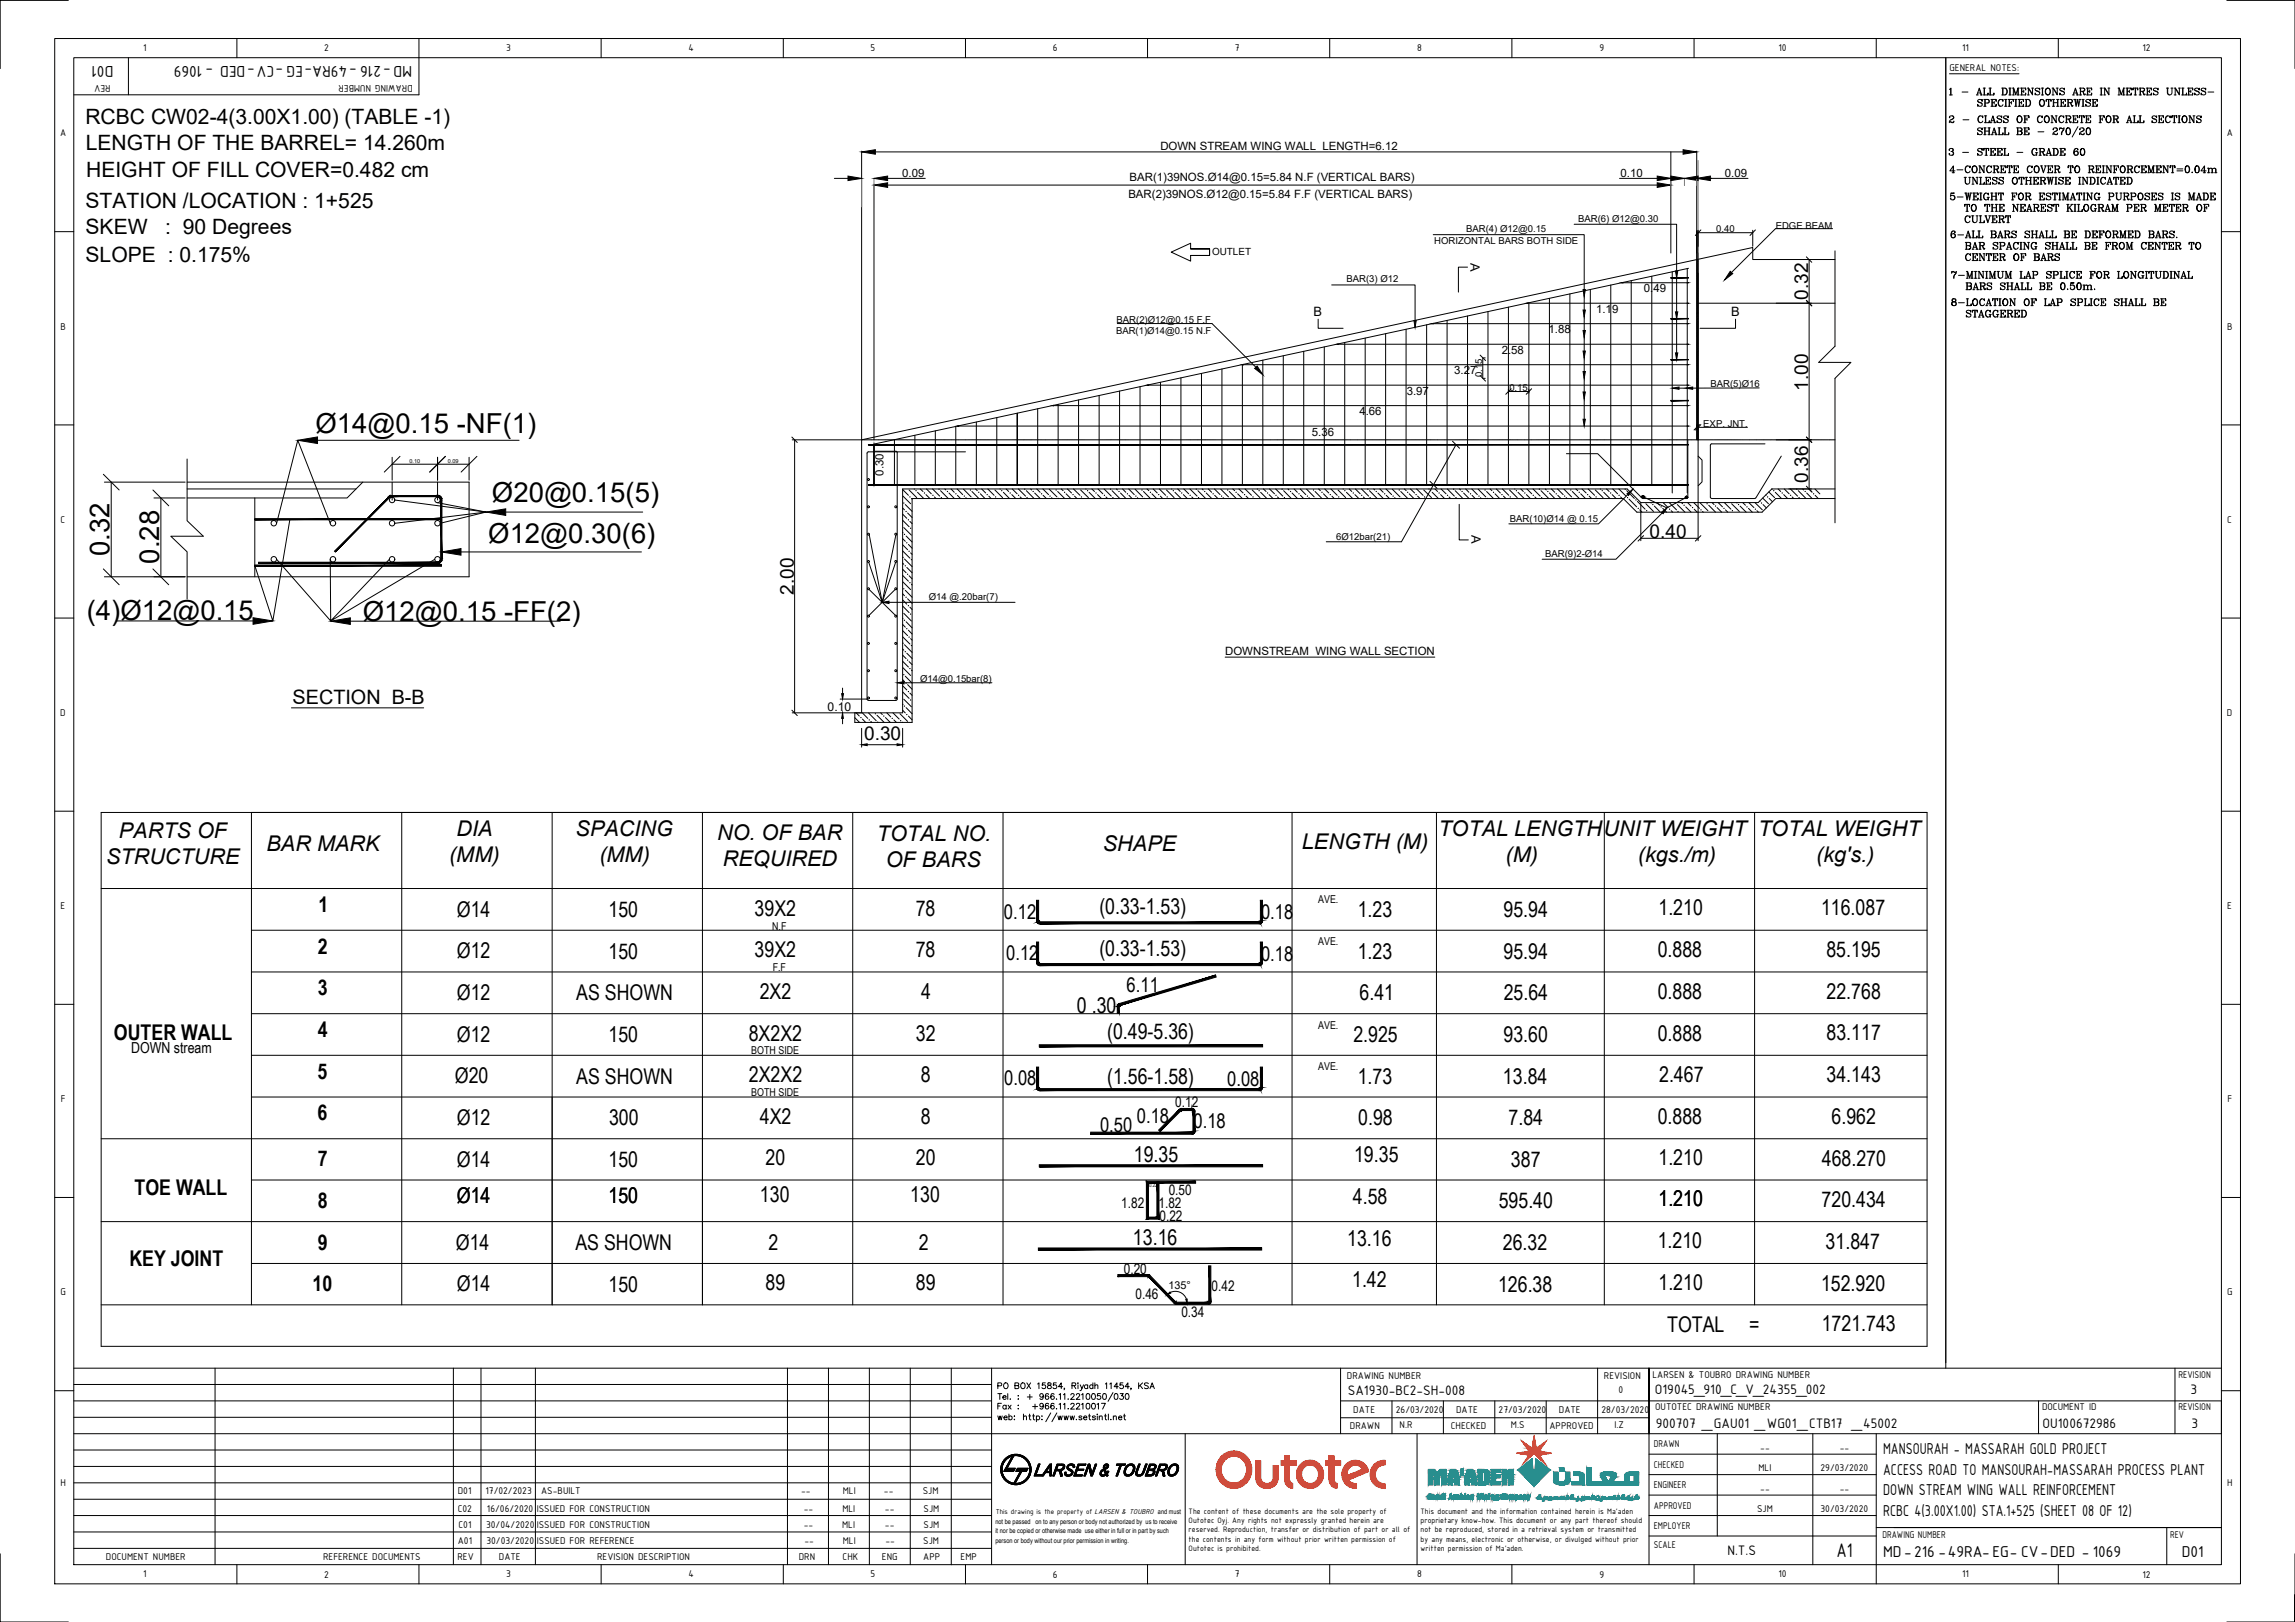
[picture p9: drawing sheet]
<svg xmlns="http://www.w3.org/2000/svg" width="841mm" height="594mm" viewBox="0 0 841 594" stroke-linecap="round" stroke-linejoin="round" font-family="sans-serif">
<defs><g id="words">
<g font-size="10.1">
<text x="115.6" y="158.8">Ø14@0.15 -NF(1)</text>
<text x="180.3" y="184">Ø20@0.15(5)</text>
<text x="40.1" y="203.7" transform="rotate(-90 40.1 203.7)">0.32</text>
<text x="178.9" y="199">Ø12@0.30(6)</text>
<text x="58.3" y="206.4" transform="rotate(-90 58.3 206.4)">0.28</text>
<text x="31.8" y="227.2">(4)Ø12@0.15</text>
<text x="133" y="227.3">Ø12@0.15 -FF(2)</text>
</g>
<g font-size="7.9">
<text x="43.5" y="306.9">PARTS OF</text>
<text x="97.6" y="311.8">BAR MARK</text>
<text x="167.3" y="306.1">DIA</text>
<text x="210.9" y="306.1">SPACING</text>
<text x="262.8" y="307.6">NO. OF BAR</text>
<text x="321.3" y="307.9">TOTAL NO.</text>
<text x="404.1" y="311.7">SHAPE</text>
<text x="477.1" y="310.9">LENGTH (M)</text>
<text x="527.1" y="306.1">TOTAL LENGTHUNIT WEIGHT</text>
<text x="644.3" y="306.1">TOTAL WEIGHT</text>
<text x="38.8" y="316.5">STRUCTURE</text>
<text x="164.6" y="315.7">(MM)</text>
<text x="219.7" y="315.7">(MM)</text>
<text x="264.9" y="317.1">REQUIRED</text>
<text x="324.6" y="317.4">OF BARS</text>
<text x="551.7" y="315.7">(M)</text>
<text x="600.2" y="315.7">(kgs./m)</text>
<text x="665.6" y="315.7">(kg's.)</text>
<text x="116.7" y="334">1</text>
<text x="167.4" y="335.8">Ø14</text>
<text x="223" y="335.8">150</text>
<text x="276.5" y="335.3">39X2</text>
<text x="335.6" y="335.3">78</text>
<text x="402.9" y="334.7">(0.33-1.53)</text>
<text x="497.5" y="335.8">1.23</text>
<text x="551" y="335.8">95.94</text>
<text x="607.8" y="335.2">1.210</text>
<text x="667.3" y="335.2">116.087</text>
<text x="116.5" y="349.3">2</text>
<text x="167.4" y="351">Ø12</text>
<text x="223" y="351.1">150</text>
<text x="276.5" y="350.6">39X2</text>
<text x="335.6" y="350.6">78</text>
<text x="402.9" y="350">(0.33-1.53)</text>
<text x="497.5" y="351.1">1.23</text>
<text x="551" y="351.1">95.94</text>
<text x="607.5" y="350.7">0.888</text>
<text x="669.3" y="350.4">85.195</text>
<text x="116.4" y="364.5">3</text>
<text x="278.4" y="365.9">2X2</text>
<text x="337.5" y="365.9">4</text>
<text x="607.5" y="365.9">0.888</text>
<text x="669.4" y="365.7">22.768</text>
<text x="167.4" y="366.3">Ø12</text>
<text x="211.2" y="366.4">AS SHOWN</text>
<text x="394.7" y="370.9">0 .30</text>
<text x="498.2" y="366.4">6.41</text>
<text x="551" y="366.4">25.64</text>
<text x="41.8" y="380.9">OUTER WALL</text>
<text x="116.4" y="379.8">4</text>
<text x="167.4" y="381.6">Ø12</text>
<text x="223" y="381.6">150</text>
<text x="274.4" y="381.2">8X2X2</text>
<text x="335.6" y="381.2">32</text>
<text x="405.7" y="380.7">(0.49-5.36)</text>
<text x="496" y="381.6">2.925</text>
<text x="551" y="381.6">93.60</text>
<text x="607.5" y="381.2">0.888</text>
<text x="669.4" y="381">83.117</text>
<text x="116.4" y="395">5</text>
<text x="166.7" y="396.7">Ø20</text>
<text x="211.2" y="396.9">AS SHOWN</text>
<text x="274.4" y="396.5">2X2X2</text>
<text x="337.4" y="396.4">8</text>
<text x="405.7" y="397">(1.56-1.58)</text>
<text x="497.5" y="396.9">1.73</text>
<text x="550.8" y="396.9">13.84</text>
<text x="608" y="396.1">2.467</text>
<text x="669.4" y="396.3">34.143</text>
<text x="116.4" y="410.3">6</text>
<text x="167.4" y="412">Ø12</text>
<text x="223.2" y="412.2">300</text>
<text x="278.5" y="411.7">4X2</text>
<text x="337.4" y="411.7">8</text>
<text x="497.7" y="412.2">0.98</text>
<text x="552.8" y="412.2">7.84</text>
<text x="607.5" y="411.7">0.888</text>
<text x="671.2" y="411.5">6.962</text>
<text x="415.5" y="425.6">19.35</text>
<text x="496.2" y="425.6">19.35</text>
<text x="116.4" y="427.2">7</text>
<text x="167.4" y="427.3">Ø14</text>
<text x="223" y="427.3">150</text>
<text x="280.6" y="426.9">20</text>
<text x="335.6" y="426.9">20</text>
<text x="553.7" y="427.3">387</text>
<text x="607.8" y="426.7">1.210</text>
<text x="667.6" y="426.9">468.270</text>
<text x="49.3" y="437.7">TOE WALL</text>
<text x="116.4" y="442.4">8</text>
<text x="167.4" y="440.5">Ø14</text>
<text x="223" y="440.6">150</text>
<text x="278.5" y="440.2">130</text>
<text x="333.6" y="440.2">130</text>
<text x="495.8" y="440.9">4.58</text>
<text x="549.2" y="442.4">595.40</text>
<text x="607.8" y="441.8">1.210</text>
<text x="667.5" y="442">720.434</text>
<text x="116.5" y="457.7">9</text>
<text x="167.1" y="457.8">Ø14</text>
<text x="210.8" y="457.8">AS SHOWN</text>
<text x="281.7" y="457.9">2</text>
<text x="336.7" y="457.9">2</text>
<text x="415.2" y="456.1">13.16</text>
<text x="493.7" y="456.2">13.16</text>
<text x="550.7" y="457.8">26.32</text>
<text x="607.5" y="457.2">1.210</text>
<text x="669" y="457.4">31.847</text>
<text x="47.4" y="463.7">KEY JOINT</text>
<text x="114.5" y="473">10</text>
<text x="167.4" y="473">Ø14</text>
<text x="223" y="473.1">150</text>
<text x="280.5" y="472.6">89</text>
<text x="335.6" y="472.6">89</text>
<text x="495.5" y="471.4">1.42</text>
<text x="549" y="473.1">126.38</text>
<text x="607.8" y="472.5">1.210</text>
<text x="667.3" y="472.7">152.920</text>
<text x="611" y="487.8">TOTAL</text>
<text x="641" y="487.8">=</text>
<text x="667.6" y="487.7">1721.743</text>
</g>
<text font-size="7.8" x="673" y="570.3">A1</text>
<g font-size="7.7">
<text x="31.3" y="45.5">RCBC CW02-4(3.00X1.00) (TABLE -1)</text>
<text x="31.4" y="54.8">LENGTH OF THE BARREL= 14.260m</text>
<text x="31.6" y="64.7">HEIGHT OF FILL COVER=0.482 cm</text>
<text x="31.4" y="76.1">STATION /LOCATION : 1+525</text>
<text x="31.4" y="85.7">SKEW</text>
<text x="60.6" y="85.7">: 90 Degrees</text>
<text x="31.4" y="96.1">SLOPE : 0.175%</text>
</g>
<g font-size="7.4">
<text x="367.9" y="336.5">0.12</text>
<text x="462.1" y="336.7">0.18</text>
<text x="368.8" y="351.8">0.12</text>
<text x="462.1" y="352">0.18</text>
<text x="412.9" y="363.3">6.11</text>
<text x="368" y="397.6">0.08</text>
<text x="449.7" y="397.8">0.08</text>
<text x="416.6" y="411.4">0.18</text>
<text x="437.4" y="413.1">0.18</text>
<text x="403.1" y="414.5">0.50</text>
</g>
<text font-size="7.3" x="107.2" y="258">SECTION B-B</text>
<g font-size="7">
<text x="662.7" y="109.8" transform="rotate(-90 662.7 109.8)">0.32</text>
<text x="662.7" y="143.1" transform="rotate(-90 662.7 143.1)">1.00</text>
<text x="662.7" y="176.9" transform="rotate(-90 662.7 176.9)">0.36</text>
<text x="604.5" y="196.9">0.40</text>
<text x="290.9" y="217.8" transform="rotate(-90 290.9 217.8)">2.00</text>
<text x="316.7" y="271.2">0.30</text>
</g>
<g font-size="6.2">
<text x="41.6" y="24.1" transform="rotate(180 41.6 24.1)">D01</text>
<text x="151" y="24.1" transform="rotate(180 151 24.1)">MD-216 -49RA-EG -CV-DED - 1069</text>
<text x="690.1" y="532.6">MANSOURAH - MASSARAH GOLD PROJECT</text>
<text x="690.1" y="540.1">ACCESS ROAD TO MANSOURAH-MASSARAH PROCESS PLANT</text>
<text x="690.1" y="547.6">DOWN STREAM WING WALL REINFORCEMENT</text>
<text x="690.1" y="555.1">RCBC 4(3.00X1.00) STA.1+525 (SHEET 08 OF 12)</text>
<text x="690.1" y="570.1">MD-216 -49RA-EG- CV-DED - 1069</text>
<text x="799.5" y="570.1">D01</text>
</g>
<text font-size="5.7" x="713.3" y="58.2">3 - STEEL - GRADE 60</text>
<text font-size="5.6" x="48" y="385.7">DOWN stream</text>
<g font-size="5.4">
<text x="493.9" y="511.1">SA1930-BC2-SH-008</text>
<text x="606.5" y="510.6">O19045_910_C_V_24355_002</text>
<text x="802.7" y="510.6">3</text>
<text x="606.8" y="523.1">900707 _GAU01 _WG01_CTB17 _45002</text>
<text x="748.5" y="523.1">OU100672986</text>
<text x="803" y="523.1">3</text>
<text x="633" y="569.7">N.T.S</text>
</g>
<g font-size="5.3">
<text x="430.7" y="405.6">0.12</text>
<text x="428.3" y="437.5">0.50</text>
<text x="410.9" y="442.6">1.82</text>
<text x="424.5" y="442.4">1.82</text>
<text x="424.9" y="447.1">0.22</text>
<text x="411.8" y="466.4">0.20</text>
<text x="444" y="472.7">0.42</text>
<text x="416.1" y="475.7">0.46</text>
<text x="432.9" y="482.4">0.34</text>
</g>
<g font-size="4.7">
<text x="538.9" y="96.4" transform="rotate(90 538.9 96.4)">A</text>
<text x="481.4" y="115.8">B</text>
<text x="634.4" y="115.8">B</text>
<text x="539.2" y="196.1" transform="rotate(90 539.2 196.1)">A</text>
</g>
<text font-size="4.5" x="303.3" y="260.4">0.10</text>
<g font-size="4.2">
<text x="425.2" y="55.1">DOWN STREAM WING WALL LENGTH=6.12</text>
<text x="330.6" y="64.7">0.09</text>
<text x="593.8" y="64.7">0.10</text>
<text x="632.1" y="64.7">0.09</text>
<text x="413.9" y="66.4">BAR(1)39NOS.Ø14@0.15=5.84 N.F (VERTICAL BARS)</text>
<text x="413.5" y="72.4">BAR(2)39NOS.Ø12@0.15=5.84 F.F (VERTICAL BARS)</text>
<text x="602.4" y="107.1">0.49</text>
<text x="584.9" y="114.6">1.19</text>
<text x="567.5" y="122.1">1.88</text>
<text x="550.3" y="129.6">2.58</text>
<text x="532.9" y="137.1">3.27</text>
<text x="515.5" y="144.6">3.97</text>
<text x="498.2" y="152.1">4.66</text>
<text x="480.7" y="159.6">5.36</text>
<text x="323.8" y="174.2" transform="rotate(-90 323.8 174.2)">0.30</text>
<text x="449" y="239.8">DOWNSTREAM WING WALL SECTION</text>
</g>
<g font-size="4">
<text x="483.1" y="330.9">AVE.</text>
<text x="283" y="340.5">N.F</text>
<text x="483.1" y="346.2">AVE.</text>
<text x="283.2" y="355.7">F.F</text>
<text x="483.1" y="376.7">AVE.</text>
<text x="275.3" y="386.2">BOTH SIDE</text>
<text x="483.1" y="392">AVE.</text>
<text x="275.3" y="401.5">BOTH SIDE</text>
<text x="428.2" y="472.1">135°</text>
</g>
<g font-size="3.9">
<text x="52.5" y="18.8">1</text>
<text x="118.8" y="18.9">2</text>
<text x="185.5" y="18.7">3</text>
<text x="252.3" y="18.8">4</text>
<text x="319" y="18.7">5</text>
<text x="385.9" y="18.8">6</text>
<text x="452.6" y="18.8">7</text>
<text x="519.3" y="18.8">8</text>
<text x="586.1" y="18.7">9</text>
<text x="651.7" y="18.8">10</text>
<text x="719.1" y="18.8">11</text>
<text x="785.1" y="18.9">12</text>
<text x="714.4" y="26">GENERAL NOTES:</text>
<text x="40.5" y="31" transform="rotate(180 40.5 31)">REV</text>
<text x="151.2" y="31" transform="rotate(180 151.2 31)">DRAWING NUMBER</text>
<text x="22" y="50">A</text>
<text x="816" y="50">A</text>
<text x="22.2" y="120.7">B</text>
<text x="816.2" y="120.7">B</text>
<text x="22.2" y="191.4">C</text>
<text x="816.2" y="191.4">C</text>
<text x="22.1" y="262.2">D</text>
<text x="816.1" y="262.2">D</text>
<text x="22.2" y="333">E</text>
<text x="816.2" y="333">E</text>
<text x="22.3" y="403.7">F</text>
<text x="816.3" y="403.7">F</text>
<text x="22.2" y="474.4">G</text>
<text x="816.2" y="474.4">G</text>
<text x="493.6" y="505.2">DRAWING NUMBER</text>
<text x="587.8" y="505.2">REVISION</text>
<text x="605.6" y="504.6">LARSEN &amp; TOUBRO DRAWING NUMBER</text>
<text x="798.3" y="504.6">REVISION</text>
<text x="593.1" y="510.1">0</text>
<text x="495.9" y="517.5">DATE</text>
<text x="511.5" y="517.5">26/03/2020</text>
<text x="533.6" y="517.5">DATE</text>
<text x="549.2" y="517.5">27/03/2020</text>
<text x="571.3" y="517.5">DATE</text>
<text x="586.9" y="517.5">28/03/2020</text>
<text x="606.5" y="516.6">OUTOTEC DRAWING NUMBER</text>
<text x="748.3" y="516.6">DOCUMENT ID</text>
<text x="798.3" y="516.6">REVISION</text>
<text x="494.7" y="523.3">DRAWN</text>
<text x="512.9" y="523">N.R</text>
<text x="531.7" y="523.3">CHECKED</text>
<text x="553.7" y="523">M.S</text>
<text x="567.8" y="523.3">APPROVED</text>
<text x="591.6" y="523">I.Z</text>
<text x="606.1" y="530.1">DRAWN</text>
<text x="645.1" y="531.3">--</text>
<text x="674.2" y="531.3">--</text>
<text x="606.1" y="537.6">CHECKED</text>
<text x="644.4" y="538.8">MLI</text>
<text x="667.2" y="538.8">29/03/2020</text>
<text x="22.2" y="544.2">H</text>
<text x="606.1" y="545.1">ENGINEER</text>
<text x="816.2" y="544.2">H</text>
<text x="167.8" y="547.2">D01</text>
<text x="177.9" y="547.2">17/02/2023</text>
<text x="198.3" y="547.2">AS-BUILT</text>
<text x="293.6" y="547.2">--</text>
<text x="308.8" y="547.2">MLI</text>
<text x="323.9" y="547.2">--</text>
<text x="338.2" y="547.2">SJM</text>
<text x="645.1" y="546.4">--</text>
<text x="674.2" y="546.4">--</text>
<text x="167.8" y="553.6">C02</text>
<text x="178.5" y="553.6">16/06/2020</text>
<text x="196.7" y="553.6">ISSUED FOR CONSTRUCTION</text>
<text x="294.5" y="553.6">--</text>
<text x="308.7" y="553.6">MLI</text>
<text x="324.3" y="553.6">--</text>
<text x="338.4" y="553.6">SJM</text>
<text x="606.1" y="552.6">APPROVED</text>
<text x="643.9" y="553.9">SJM</text>
<text x="667.2" y="553.9">30/03/2020</text>
<text x="168" y="559.6">C01</text>
<text x="178.1" y="559.6">30/04/2020</text>
<text x="196.7" y="559.6">ISSUED FOR CONSTRUCTION</text>
<text x="294.5" y="559.6">--</text>
<text x="308.6" y="559.6">MLI</text>
<text x="324.3" y="559.6">--</text>
<text x="338.4" y="559.6">SJM</text>
<text x="606.1" y="560.1">EMPLOYER</text>
<text x="689.8" y="563.2">DRAWING NUMBER</text>
<text x="795.3" y="563.2">REV</text>
<text x="167.8" y="565.6">A01</text>
<text x="178.3" y="565.6">30/03/2020</text>
<text x="196.8" y="565.6">ISSUED FOR REFERENCE</text>
<text x="294.8" y="565.6">--</text>
<text x="308.8" y="565.6">MLI</text>
<text x="324.5" y="565.6">--</text>
<text x="338.4" y="565.6">SJM</text>
<text x="606.1" y="567">SCALE</text>
<text x="38.8" y="571.3">DOCUMENT NUMBER</text>
<text x="118.4" y="571.3">REFERENCE DOCUMENTS</text>
<text x="167.7" y="571.3">REV</text>
<text x="182.8" y="571.3">DATE</text>
<text x="218.8" y="571.3">REVISION DESCRIPTION</text>
<text x="292.7" y="571.3">DRN</text>
<text x="308.8" y="571.3">CHK</text>
<text x="323.2" y="571.3">ENG</text>
<text x="338.4" y="571.3">APP</text>
<text x="352" y="571.3">EMP</text>
<text x="52.5" y="577.7">1</text>
<text x="118.8" y="577.8">2</text>
<text x="185.5" y="577.7">3</text>
<text x="252.3" y="577.7">4</text>
<text x="319" y="577.7">5</text>
<text x="385.9" y="577.8">6</text>
<text x="452.6" y="577.7">7</text>
<text x="519.3" y="577.7">8</text>
<text x="586.1" y="577.9">9</text>
<text x="651.7" y="577.7">10</text>
<text x="719.1" y="577.7">11</text>
<text x="785.1" y="577.8">12</text>
</g>
<text font-size="3.6" x="444.2" y="93.5">OUTLET</text>
<g font-size="3.5">
<text x="578.3" y="81.3">BAR(6) Ø12@0.30</text>
<text x="650.7" y="83.7">EDGE BEAM</text>
<text x="525.6" y="89.3">HORIZONTAL BARS BOTH SIDE</text>
<text x="537.3" y="85">BAR(4) Ø12@0.15</text>
<text x="628.9" y="85">0.40</text>
<text x="493.4" y="103.4">BAR(3) Ø12</text>
<text x="409.2" y="118.1">BAR(2)Ø12@0.15 F.F</text>
<text x="409" y="122.3">BAR(1)Ø14@0.15 N.F</text>
<text x="543.2" y="138.2" transform="rotate(-90 543.2 138.2)">0.15</text>
<text x="553.1" y="143.2">0.15</text>
<text x="626.8" y="141.8">BAR(5)Ø16</text>
<text x="624.2" y="156.3">EXP. JNT.</text>
<text x="553.3" y="191.1">BAR(10)Ø14 @ 0.15</text>
<text x="489.7" y="197.7">6Ø12bar(21)</text>
<text x="566.2" y="204.2">BAR(9)2-Ø14</text>
<text x="340.4" y="219.7">Ø14 @.20bar(7)</text>
<text x="337.2" y="249.6">Ø14@0.15bar(8)</text>
</g>
<g font-size="3.1">
<text x="435.6" y="554.6">The content of these documents are the sole property of</text>
<text x="435.6" y="557.9">Outotec Oyj. Any rights not expressly granted herein are</text>
<text x="520.6" y="554.6">This document and the information contained herein is Ma'aden</text>
<text x="520.6" y="557.9">proprietary know-how. This document or any part thereof should</text>
<text x="435.6" y="561.3">reserved. Reproduction, transfer or distribution of part or all of</text>
<text x="520.6" y="561.3">not be reproduced, stored in a retrieval system or transmitted</text>
<text x="435.6" y="564.6">the contents in any form without prior written permission of</text>
<text x="435.6" y="567.9">Outotec is prohibited.</text>
<text x="520.6" y="564.6">by any means, electronic or otherwise, or divulged without prior</text>
<text x="520.6" y="567.9">written permission of Ma'aden.</text>
</g>
<text font-size="2.8" x="364.9" y="554.4">This drawing is the property of LARSEN &amp; TOUBRO and must</text>
<g font-size="2.5">
<text x="364.8" y="558">not be passed on to any person or body not authorized by us to receive</text>
<text x="364.8" y="561.7">it nor be copied or otherwise made use either in full or in part by such</text>
<text x="364.8" y="565.2">person or body without our prior permission in writing.</text>
</g>
<g font-size="2">
<text x="150.1" y="169.5">0.10</text>
<text x="164.2" y="169.5">0.09</text>
<text x="421.1" y="434.7">0.22</text>
</g>
</g></defs>
<!-- layer: 0-BAR -3 -->
<path d="M618.8 98.3l-298.1 64.3-.4 .5M320.3 162.7v15" fill="none" stroke="#000" stroke-width=".37"/>
<!-- layer: dim -->
<g fill="none" stroke="#000" stroke-width=".37">
<path d="M320.8 55.6h296M305.8 65.3h5M325.3 67.8h282M325.3 65.3h13.8M593.5 65.3h18.8M622.3 65.3h18.3M525.2 118.5h93.1M560 111.1h58.3M594.7 103.6h23.6M455.6 133.6h162.7M490.4 126.1h127.9M351.3 156.1h267"/>
<path d="M386.1 148.6h232.2M420.9 141.1h197.4M143.7 170h28.2M143.7 167.5v8.4M160.3 167.5v8.4M171.9 167.5v8.4M290.3 161.1h25.2M291.2 161.1v100M320.3 163.2v13.9M290.3 261.1h25.2"/>
</g>
<g fill="#000" stroke="#000" stroke-width=".37">
<path d="M315.8 55.6l5-.8v1.7zM616.8 54.8l5 .8-5 .9zM310.8 64.5l5 .8-5 .8zM320.3 67.8l5-.9v1.7zM320.3 65.3l5-.8v1.6zM607.3 66.9l5 .9-5 .8zM607.3 64.5l5 .8-5 .8zM612.3 64.5l5 .8-5 .8zM617.3 65.3l5-.8v1.6zM621.8 65.3l5-.8v1.6zM524.7 118.5h.5zM559.5 111.1l.5-.1z"/>
<path d="M594.2 103.6h.5zM618.3 118.5h.5zM618.3 111l.5 .1zM618.3 103.5l.5 .1zM455.2 133.6l.4-.1zM489.9 126.1l.5 .1zM618.3 133.5l.5 .1zM618.3 126l.5 .1zM350.8 156.1l.5-.1zM385.6 148.6l.5-.1zM420.4 141.1l.5-.1zM618.3 156l.5 .1z"/>
<path d="M618.3 148.5l.5 .1zM618.3 141l.5 .1zM320.2 177.1l.1 .5zM320.3 162.7l.1 .5z"/>
</g>
<!-- layer: 0 -->
<g fill="none" stroke="#000" stroke-width=".37">
<path d="M612.3 55.6v37.1M621.8 55.6v37.1M623.3 84.2l-2 2M643.3 84.2l-2 2M662 94.1l1.9 2M672.5 95.1h-30.2v-4.5l-326.5 70.5M662 110.1l1.9 2M662 110l1.9 2M542.4 137.6l2 2M542.4 130.1l2 2M553.8 142.4l-2 2M561.3 142.4l-2 2"/>
<path d="M622.8 155.5l-2 2M623.3 155.5l-2 2M37.9 173.7l5.8 5.8M56 179.5l5.8 5.8M146.6 167.1l-5.8 5.8M163.2 167.1l-5.7 5.8M174.8 167.1l-5.8 5.8M290.2 160.1l2 2M330.8 179.3l2.1 2.1M333.1 179.5l2.8 2.8M335 179.1l.1 .1M337.3 179.1l.9 .9"/>
<path d="M339.5 179.1l1.8 1.8M341.7 179.1l2.7 2.6M344.7 179.7l2.8 2.9M346.2 179.1l.4 .4M348.5 179.1l1.2 1.2M350.8 179.1l2 2.1M353.1 179.2l2.8 2.8M357.5 179.1l.6 .6M359.7 179.1l1.5 1.5M362 179.1l2.3 2.3M364.6 179.5l2.8 2.8M366.5 179.1l.1 .1"/>
<path d="M368.7 179.1l.9 .9M371 179.1l1.7 1.8M373.2 179.1l2.6 2.6M376.1 179.7l2.8 2.9M377.7 179.1l.4 .4M379.9 179.1l1.3 1.2M382.2 179.1l2 2.1M384.5 179.2l2.8 2.8M388.9 179.1l.7 .6M391.1 179.1l1.6 1.5M393.4 179.1l2.4 2.3M396 179.5l2.9 2.8"/>
<path d="M397.9 179.1l.1 .1M400.1 179.1l1 .9M402.4 179.1l1.7 1.8M404.6 179.1l2.6 2.6M407.5 179.7l2.8 2.9M409.1 179.1l.4 .4M411.4 179.1l1.2 1.2M413.6 179.1l2.1 2.1M416 179.2l2.7 2.8M420.4 179.1l.6 .6M422.6 179.1l1.5 1.5M424.8 179.1l2.4 2.3"/>
<path d="M427.5 179.5l2.8 2.8M429.3 179.1l.1 .1M431.6 179.1l.9 .9M433.8 179.1l1.8 1.8M436.1 179.1l2.6 2.6M439 179.7l2.8 2.9M440.5 179.1l.4 .4M442.8 179.1l1.2 1.2M445 179.1l2.1 2.1M447.4 179.2l2.8 2.8M451.8 179.1l.6 .6M454 179.1l1.5 1.5"/>
<path d="M456.3 179.1l2.3 2.3M458.9 179.5l2.8 2.8M460.7 179.1l.2 .1M463 179.1l1 .9M465.2 179.1l1.8 1.8M467.5 179.1l2.6 2.6M470.4 179.7l2.8 2.9M472 179.1l.3 .4M474.2 179.1l1.2 1.2M476.5 179.1l2 2.1M478.8 179.2l2.8 2.8M483.2 179.1l.7 .6"/>
<path d="M485.5 179.1l1.4 1.5M487.7 179.1l2.3 2.3M490.3 179.5l2.8 2.8M492.2 179.1l.1 .1M494.4 179.1l1 .9M496.7 179.1l1.8 1.8M498.9 179.1l2.7 2.6M501.8 179.7l2.8 2.9M503.4 179.1l.4 .4M505.7 179.1l1.2 1.2M507.9 179.1l2.1 2.1M510.2 179.2l2.9 2.8"/>
<path d="M514.6 179.1l.7 .6M516.9 179.1l1.5 1.5M519.1 179.1l2.4 2.3M521.7 179.5l2.9 2.8M523.6 179.1l.1 .1M525.9 179.1l.9 .9M528.1 179.1l1.8 1.8M530.4 179.1l2.6 2.6M533.3 179.7l2.8 2.9M534.9 179.1l.3 .4M537.1 179.1l1.2 1.2M539.4 179.1l2 2.1"/>
<path d="M541.7 179.2l2.8 2.8M546.1 179.1l.6 .6M548.3 179.1l1.5 1.5M550.6 179.1l2.3 2.3M553.2 179.5l2.8 2.8M555.1 179.1v.1M557.3 179.1l.9 .9M559.5 179.1l1.8 1.8M561.8 179.1l2.6 2.6M564.7 179.7l2.8 2.9M566.3 179.1l.4 .4M568.5 179.1l1.3 1.2"/>
<path d="M570.8 179.1l2 2.1M573.1 179.2l2.8 2.8M577.5 179.1l.7 .6M579.7 179.1l1.6 1.5M582 179.1l2.4 2.3M584.6 179.5l2.8 2.8M586.5 179.1l.1 .1M588.7 179.1l1 .9M591 179.1l1.8 1.8M593.2 179.1l2.7 2.6M596.1 179.7l2.8 2.9M649.3 179.1l.2 .1"/>
<path d="M651.6 179.1l1 .9M653.9 179.1l1.7 1.8M656.1 179.1l2.6 2.6M659 179.7l2.8 2.9M660.6 179.1l.4 .4M662 178.1l1.9 2M662 160.1l1.9 2M662.8 179.1l1.3 1.2M665.1 179.1l1.8 1.8M330.8 199.5l1.8 1.9M330.8 197.3l1 1M330.8 195l.1 .2"/>
<path d="M330.8 190.6l2.3 2.3M330.8 188.3l1.5 1.5M330.8 186.1l.7 .6M330.9 181.7l2.8 2.8M331.2 193.2l2.8 2.8M331.8 184.8l2.4 2.5M332 196.3l2.2 2.2M332.6 187.9l1.6 1.6M332.9 199.4l1.3 1.4M333.4 191l.8 .8M334 182.6l.2 .2M336.2 180.3l2.3 2.3"/>
<path d="M339.3 181.2l1.5 1.4M342.4 182l.6 .6M347.8 180.6l1.9 2M350.8 181.4l1.2 1.2M353.9 182.3l.3 .3M356.2 180l2.5 2.6M359.3 180.9l1.7 1.7M362.4 181.7l.8 .9M365.4 182.6h.1M367.7 180.3l2.2 2.3M370.8 181.2l1.4 1.4M373.8 182l.7 .6"/>
<path d="M379.2 180.6l2 2M382.3 181.4l1.1 1.2M385.3 182.3l.4 .3M387.6 180l2.6 2.6M390.7 180.9l1.7 1.7M393.8 181.7l.9 .9M396.9 182.6h.1M399.1 180.3l2.3 2.3M402.2 181.2l1.4 1.4M405.3 182l.6 .6M410.6 180.6l2 2M413.7 181.4l1.2 1.2"/>
<path d="M416.8 182.3l.3 .3M419 180l2.6 2.6M422.1 180.9l1.7 1.7M425.2 181.7l.9 .9M428.3 182.6h.1M430.6 180.3l2.2 2.3M433.6 181.2l1.5 1.4M436.7 182l.6 .6M442 180.6l2.1 2M445.1 181.4l1.2 1.2M448.2 182.3l.3 .3M450.5 180l2.5 2.6"/>
<path d="M453.5 180.9l1.8 1.7M456.6 181.7l.9 .9M459.7 182.6h.1M462 180.3l2.3 2.3M465.1 181.2l1.4 1.4M468.2 182l.5 .6M473.5 180.6l2 2M476.6 181.4l1.1 1.2M479.7 182.3l.3 .3M481.9 180l2.5 2.6M485 180.9l1.7 1.7M488.1 181.7l.8 .9"/>
<path d="M491.2 182.6h.1M493.4 180.3l2.3 2.3M496.5 181.2l1.5 1.4M499.6 182l.6 .6M504.9 180.6l2 2M508 181.4l1.2 1.2M511.1 182.3l.3 .3M513.3 180l2.6 2.6M516.4 180.9l1.7 1.7M519.5 181.7l.9 .9M522.6 182.6h.1M524.8 180.3l2.3 2.3"/>
<path d="M527.9 181.2l1.5 1.4M531 182l.6 .6M536.3 180.6l2 2M539.4 181.4l1.2 1.2M542.5 182.3l.3 .3M544.8 180l2.5 2.6M547.9 180.9l1.7 1.7M551 181.7l.8 .9M554 182.6h.1M556.3 180.3l2.3 2.3M559.4 181.2l1.4 1.4M562.5 182l.6 .6"/>
<path d="M567.8 180.6l2 2M570.9 181.4l1.1 1.2M573.9 182.3l.4 .3M576.2 180l2.6 2.6M579.3 180.9l1.7 1.7M582.4 181.7l.9 .9M585.5 182.6h.1M587.7 180.3l2.3 2.3M590.8 181.2l1.4 1.4M593.9 182l.6 .6M597 182.8l2.8 2.8M600.1 183.7l2.8 2.8"/>
<path d="M600.9 186.7l.8 .9M602.3 196.2l-2 2M603.2 184.5l2.7 2.8M605 184.1l.1 .1M606.2 185.3l2.2 2.3M607.2 184.1l1 1M609.3 186.2l1.4 1.4M609.5 184.1l1.8 1.8M611.7 184.1l2.7 2.6M612.4 187l.6 .6M614.7 184.8l2.8 2.8M616.2 184.1l.4 .4"/>
<path d="M617.8 185.6l1.9 2M618.4 184.1l1.3 1.2M620.7 184.1l2.1 2.1M620.8 186.5l1.1 1.1M623.1 184.2l2.8 2.8M623.3 196.2l-2 2M623.9 187.3l.3 .3M626.2 185.1l2.5 2.5M627.4 184.1l.7 .7M629.2 185.9l1.7 1.7M629.7 184.1l1.5 1.5M631.9 184.1l2.4 2.4"/>
<path d="M632.3 186.7l.9 .9M634.6 184.5l2.8 2.8M636.4 184.1l.2 .1M637.7 185.3l2.2 2.3M638.6 184.1l1 1M640.7 186.2l1.4 1.4M640.9 184.1l1.8 1.8M643.1 184.1l2.7 2.6M643.8 187l.6 .6M644.8 183.5l.2 .2M646 182.4l2.1 2.1M646.1 184.8l1.2 1.2"/>
<path d="M647.1 181.3l.1 .1M648.2 180.2l2.1 2.1M648.3 182.6l1.2 1.2M650.6 180.3l2.3 2.3M653.7 181.2l1.4 1.4M656.7 182l.6 .6M662.1 180.6l2 2M665.2 181.4l1.1 1.2M37.9 208.4l5.8 5.8M56 208.4l5.8 5.8M330.8 219.7l1.5 1.6M330.8 217.5l.7 .7"/>
<path d="M330.8 210.7l2.1 2.2M330.8 208.5l1.2 1.3M330.8 206.3l.4 .4M330.8 201.8l2.6 2.6M330.9 213.2l2.8 2.8M331.5 204.7l2.7 2.8M331.8 216.2l2.4 2.6M332.3 207.8l1.9 2M332.6 219.3l1.6 1.7M333.1 210.9l1.1 1.1M333.7 202.5l.5 .5M334 214l.2 .3"/>
<path d="M330.8 240l1.2 1.2M330.8 237.7l.4 .4M330.8 233.2l2.6 2.7M330.8 231l1.8 1.8M330.8 228.7l1 1M330.8 226.5l.1 .1M330.8 222l2.3 2.4M331.2 224.6l2.8 2.9M331.5 236.1l2.7 2.8M332 227.7l2.2 2.3M332.3 239.2l1.9 2M332.9 230.8l1.3 1.4"/>
<path d="M333.4 222.4l.8 .8M333.7 233.9l.5 .6M330.8 257.9l.1 .1M330.8 253.4l2.3 2.4M330.8 251.2l1.5 1.5M330.8 248.9l.7 .8M330.8 242.2l2.1 2.1M330.9 244.6l2.8 2.8M331.2 256.1l2.8 2.8M331.8 247.7l2.4 2.5M332 259.2l2.2 2.2M332.6 250.8l1.6 1.6"/>
<path d="M333.1 242.3l1.1 1.1M333.4 253.8l.8 .9M334 245.4l.2 .3M449 240.7h76.8M290.2 260.1l2 2M313.3 262.9l1.7 1.7M313.8 261.1l1.1 1.2M316 261.1l2 2M316 263.4l1.2 1.2M318.3 261.1l2.8 2.9M319.1 264.2l.4 .4M321.4 262l2.6 2.6"/>
<path d="M322.7 261.1l.6 .6M324.5 262.8l1.7 1.8M325 261.1l1.4 1.5M327.2 261.1l2.3 2.3M327.6 263.7l.9 .9M329.8 261.4l2.8 2.8M330.7 264.5v.1M330.8 260.2l1 .9M332.9 262.3l1.3 1.4M491.3 519.3h113M491.3 501.1v24M510.1 513.1v12"/>
<path d="M528.9 513.1v12M547.8 513.1v12M566.6 513.1v12M585.5 501.1v24M604.3 501.1v24v-12h-113"/>
</g>
<!-- layer: WALL -->
<g fill="none" stroke="#000" stroke-width=".37">
<path d="M315.8 55.6v105.5M320.3 67.5v93.6M436.3 91.2h7v2.4h-7v2l-7.1-3.3 7.1-3.2v2.1h7v2.4h-7M576.9 82.1h37.5v47.2M621.9 84.6l-.1 76.5M622.3 84.3v5.9M622.3 92.7v91.4M622.3 84.5l-.5 .5M622.3 84.8l-.5 .5M622.3 85.5l-.5 .5M622.3 85.9l-.5 .5M622.3 86.2l-.5 .5"/>
<path d="M622.3 86.6l-.5 .5M622.3 86.9l-.5 .5M622.3 87.3l-.5 .5M622.3 87.6l-.5 .6M622.3 88l-.5 .5M622.3 88.4l-.5 .5M622.3 88.7l-.5 .5M622.3 89.1l-.5 .4M622.3 89.4l-.5 .5M622.3 89.8l-.5 .5M622.3 90.1l-.5 .5M622.3 90.5l-.5 .5"/>
<path d="M622.3 90.8l-.5 .5M622.3 91.2l-.5 .5M622.3 91.5l-.5 .5M622.3 91.9l-.5 .5M622.3 92.3l-.5 .5M622.3 92.6l-.5 .5M622.3 92.9l-.5 .5M622.3 93.3l-.5 .5M622.3 93.7l-.5 .5M622.3 94l-.5 .5M622.3 94.4l-.5 .5M622.3 94.7l-.5 .5"/>
<path d="M622.3 95.1l-.5 .5M622.3 95.4l-.5 .5M622.3 95.8l-.5 .5M622.3 96.2l-.5 .4M622.3 96.5l-.5 .5M622.3 96.8l-.5 .5M622.3 97.2l-.5 .5M622.3 97.6l-.5 .5M622.3 97.9l-.5 .5M622.3 98.3l-.5 .5M622.3 98.6l-.5 .5M622.3 98.9l-.5 .6"/>
<path d="M622.3 99.3l-.5 .5M622.3 99.7l-.5 .5M642.3 85.2h-20l-.5 .5M642.3 84.3v5.9M621.8 114.7h.1M622.3 111.1h50.2M622.3 100l-.5 .5M622.3 100.4l-.5 .5M622.3 100.7l-.5 .5M622.3 101.1l-.5 .5M622.3 101.4l-.5 .6M622.3 101.8l-.5 .5"/>
<path d="M622.3 102.2l-.5 .4M622.3 102.5l-.5 .5M622.3 102.8l-.5 .5M622.3 103.2l-.5 .5M622.3 103.6l-.5 .5M622.3 103.9l-.5 .5M622.3 104.3l-.5 .5M622.3 104.6l-.5 .5M622.3 105l-.5 .5M622.3 105.3l-.5 .5M622.3 105.7l-.5 .5M622.3 106.1l-.5 .4"/>
<path d="M622.3 106.4l-.5 .5M622.3 106.7l-.5 .5M622.3 107.1l-.5 .5M622.3 107.5l-.5 .5M622.3 107.8l-.5 .5M622.3 108.2l-.5 .4M622.3 108.5l-.5 .5M622.3 108.9l-.5 .5M622.3 109.2l-.5 .5M622.3 109.6l-.5 .5M622.3 109.9l-.5 .5M622.3 110.3l-.5 .5"/>
<path d="M622.3 110.6l-.5 .5M622.3 111l-.5 .5M622.3 111.4l-.5 .5M622.3 111.7l-.5 .5M622.3 112.1l-.5 .4M622.3 112.4l-.5 .5M622.3 112.7l-.5 .6M622.3 113.1l-.5 .5M622.3 113.5l-.5 .5M622.3 113.8l-.5 .5M622.3 114.2l-.5 .5M622.3 114.5l-.5 .5"/>
<path d="M622.3 114.9l-.5 .5M622.3 115.2l-.5 .6M622.3 115.6l-.5 .5M622.3 115.9l-.5 .5M622.3 116.3l-.5 .5M622.3 116.6l-.5 .6M622.3 117l-.5 .5M622.3 117.4l-.5 .5M622.3 117.7l-.5 .5M622.3 118.1l-.5 .4M622.3 118.4l-.5 .5M622.3 118.8l-.5 .5"/>
<path d="M622.3 119.1l-.5 .5M622.3 119.5l-.5 .5M622.3 119.8l-.5 .5M663 111.1v50M543.4 131.1v7.5M543.6 138.6h.7M543.6 131.1h.7M622.3 120.9l-.5 .5M622.3 139.3l-.5 .5M622.3 139.6l-.5 .5M622.3 140l-.5 .5M622.3 135.7l-.5 .5"/>
<path d="M622.3 136.1l-.5 .5M622.3 136.5l-.5 .5M622.3 136.8l-.5 .5M622.3 137.2l-.5 .4M622.3 137.5l-.5 .5M622.3 137.9l-.5 .5M622.3 138.2l-.5 .5M622.3 138.6l-.5 .5M622.3 138.9l-.5 .5M622.3 120.2l-.5 .5M622.3 120.5l-.5 .5M622.3 121.3l-.5 .5"/>
<path d="M622.3 121.6l-.5 .5M622.3 121.9l-.5 .5M622.3 122.3l-.5 .5M622.3 122.7l-.5 .5M622.3 123l-.5 .5M622.3 123.4l-.5 .5M622.3 123.7l-.5 .5M622.3 124.1l-.5 .5M622.3 124.4l-.5 .5M622.3 124.8l-.5 .5M622.3 125.2l-.5 .4M622.3 125.5l-.5 .5"/>
<path d="M622.3 125.8l-.5 .5M622.3 126.2l-.5 .5M622.3 126.5l-.5 .6M622.3 126.9l-.5 .5M622.3 127.3l-.5 .5M622.3 127.6l-.5 .5M622.3 127.9l-.5 .6M622.3 128.3l-.5 .5M622.3 128.7l-.5 .5M622.3 129l-.5 .5M622.3 129.4l-.5 .5M622.3 129.7l-.5 .5"/>
<path d="M622.3 130.1l-.5 .5M622.3 130.4l-.5 .6M622.3 130.8l-.5 .5M622.3 131.2l-.5 .4M622.3 131.5l-.5 .5M622.3 131.8l-.5 .5M622.3 132.2l-.5 .5M622.3 132.6l-.5 .5M622.3 132.9l-.5 .5M622.3 133.3l-.5 .5M622.3 133.6l-.5 .5M622.3 134l-.5 .5"/>
<path d="M622.3 134.3l-.5 .5M622.3 134.7l-.5 .5M622.3 135.1l-.5 .4M622.3 135.4l-.5 .5M552.8 142.5v1.5M552.8 143.4h7.5M560.3 142.5v1.5M621.8 156.5h18.6M622.3 140.3l-.5 .6M622.3 140.7l-.5 .5M622.3 141.1l-.5 .4M622.3 141.4l-.5 .5"/>
<path d="M622.3 141.7l-.5 .6M622.3 142.1l-.5 .5M622.3 142.5l-.5 .5M622.3 142.8l-.5 .5M622.3 143.2l-.5 .5M622.3 143.5l-.5 .5M622.3 143.9l-.5 .5M622.3 144.2l-.5 .6M622.3 144.6l-.5 .5M622.3 144.9l-.5 .5M622.3 145.3l-.5 .5M622.3 145.6l-.5 .5"/>
<path d="M622.3 146l-.5 .5M622.3 146.4l-.5 .5M622.3 146.7l-.5 .5M622.3 147.1l-.5 .4M622.3 147.4l-.5 .5M622.3 147.8l-.5 .5M622.3 148.1l-.5 .5M622.3 148.5l-.5 .5M622.3 148.8l-.5 .5M622.3 149.2l-.5 .5M622.3 149.5l-.5 .5M622.3 149.9l-.5 .5"/>
<path d="M622.3 150.3l-.5 .5M622.3 150.6l-.5 .5M622.3 150.9l-.5 .5M622.3 151.3l-.5 .5M622.3 151.7l-.5 .5M622.3 152l-.5 .5M622.3 152.4l-.5 .5M622.3 152.7l-.5 .5M622.3 153.1l-.5 .5M622.3 153.4l-.5 .5M622.3 153.8l-.5 .5M622.3 154.1l-.5 .5"/>
<path d="M622.3 154.5l-.5 .5M622.3 154.8l-.5 .5M622.3 155.2l-.5 .5M622.3 155.5l-.5 .6M622.3 155.9l-.5 .5M622.3 156.3l-.5 .5M622.3 156.6l-.5 .5M622.3 156.9l-.5 .6M622.3 157.3l-.5 .5M622.3 157.7l-.5 .5M622.3 158l-.5 .5M622.3 158.4l-.5 .5"/>
<path d="M622.3 158.7l-.5 .5M622.3 159.1l-.5 .5M622.3 159.4l-.5 .5M622.3 159.8l-.5 .5M68.6 168.1v22.6l5.9 5.7h-11.9l6 5.7v17.3M68.6 179.1h61.9M68.6 176.6h103.3v34.7h-103.3M133 176.6l-5.8 5.8h-58.6M143.7 176.6v6.5M160.3 176.6v6.5M533.6 162.9l-20 35.5M622.3 160.2l-.5 .4"/>
<path d="M622.3 160.5l-.5 .5M622.3 160.8l-.2 .3M650.9 161.1h12.9M672.5 179.1h-23.2l-5 5h-43l-5-5h-265.5v82h-15M93.4 182.4v28.9M101.4 191.7l7.7-30.4 11.9 30.4M106.2 190.2l-6.2 37.2-6.6-20.2M144.7 183.1l33.4 4.5-33.4 4.1M160.3 184.1l17.8 3.5-16.8 4.1M318.5 195.9l4.8 24.7 5-24.6M334.2 182.6h260.7l4.9 5h45.9l5-5h21.8M602.1 181.9l8.8 4.1 7.1-3.9"/>
<path d="M101.4 204.9l19.8 22.5-.2-22.5M142.7 204.9l-21.5 22.5 38.1-22.5M318.4 206l4.9 14.6 4.9-14.6M318.5 215.9l9.6 9.5M328 215.9l-9.5 9.5M106.8 259.3h48.5M307.9 256h10.1M308.8 252v2.1M308.8 263.1v2M315.8 266.8v6.9M317.8 272.8h10.9M330.8 266.8v6.9"/>
<path d="M37.1 297.6h669.1v195.5h-669.1zM147.2 297.6v180.3M202.3 297.6v180.3M257.4 297.6v180.3M312.5 297.6v180.3M367.6 297.6v180.3M473.5 297.6v180.3M526.4 297.6v180.3M587.9 297.6v180.3M643 297.6v180.3M706.2 297.6h-614.1v180.3M37.1 325.4h669.1"/>
<path d="M92.1 340.7h614.1M92.1 356h614.1M92.1 371.3h614.1M92.1 386.5h614.1M37.1 417.1h669.1M92.1 401.8h614.1M92.1 432.2h614.1M37.1 447.4h669.1M37.1 477.9h669.1M92.1 462.8h614.1M428.9 473.4a4.3 4.3 0 0 1 5.9 2.4"/>
</g>
<g fill="#000" stroke="#000" stroke-width=".37">
<path d="M617.9 181.8h.2zM617.9 182.5h.2zM308.4 254.1h.7l-.3 1.9zM308.8 261.1l.3 2h-.7zM315.8 272.8l2-.4v.7zM328.7 272.4l2.1 .4-2.1 .3zM428.7 473.2l.3 .4-1.3 .7zM434.5 475.9l.5-.1v1.5z"/>
<path d="M318.2 177.5h300.6zM318.2 177.6l300.6-.1z"/>
<path d="M318.2 162.8h300.6zM318.2 163l300.6-.2z"/>
<path d="M602 181.6h.3zM601.9 181.6h.4z"/>
<path d="M601.9 181.6l.4 .1zM601.9 181.6l.4 .1z"/>
<path d="M601.9 182.3h.4zM601.9 182.3h.3z"/>
<path d="M601.9 181.7h.4zM601.9 181.7h.4z"/>
<path d="M601.9 182.2h.4zM601.9 182.2l.4 .1z"/>
<path d="M601.8 181.7l.6 .1zM601.8 181.8h.6z"/>
<path d="M601.8 182.2h.5zM601.8 182.2h.5z"/>
<path d="M601.8 181.8h.6zM601.8 181.8h.6z"/>
<path d="M601.8 182.1h.6zM601.8 182.1l.5 .1z"/>
<path d="M601.8 181.8l.6 .1zM601.8 181.8l.6 .1z"/>
<path d="M601.8 181.9h.6zM601.8 181.9h.6z"/>
<path d="M601.8 181.9l.6 .1zM601.8 181.9l.6 .1z"/>
<path d="M601.8 182h.6zM601.8 182h.6z"/>
<path d="M601.8 182h.6zM601.8 182l.6 .1z"/>
<path d="M617.9 181.8h.3zM617.9 181.8h.3z"/>
<path d="M617.9 181.8h.3zM617.8 181.8h.4z"/>
<path d="M617.9 182.4h.3zM617.9 182.4l.2 .1z"/>
<path d="M617.8 181.8l.5 .1zM617.8 181.9h.5z"/>
<path d="M617.8 182.4h.4zM617.8 182.4h.4z"/>
<path d="M617.8 181.9l.5 .1zM617.8 181.9l.5 .1z"/>
<path d="M617.8 182.4h.5zM617.8 182.4h.4z"/>
<path d="M617.7 182h.6zM617.7 182h.6z"/>
<path d="M617.7 182.3h.6zM617.7 182.3l.6 .1z"/>
<path d="M617.7 182l.6 .1zM617.7 182l.6 .1z"/>
<path d="M617.7 182.1h.7zM617.7 182.1h.7z"/>
<path d="M617.7 182.2l.6 .1zM617.7 182.2l.6 .1z"/>
<path d="M617.7 182.3h.6zM617.7 182.3h.6z"/>
<path d="M617.7 182.1h.7zM617.7 182.1l.6 .1z"/>
</g>
<!-- layer: bar -->
<g fill="none" stroke="#000" stroke-width=".37">
<path d="M525.2 86h55.3v67.6M537.8 97.8h-3.4v9.2M612.8 99.5v81.1M618.3 98.4v82.2M662.1 95.1h.6M663 95.1v15.9M671.6 83.7h-21l-16.1 16.1M409.4 118.5h34.7l16.1 16M483.1 116.9v3.3h9.1M522.8 119v58.7M530.3 117.4v60.3M537.8 115.8v61.9"/>
<path d="M545.3 114.1v63.6M552.8 112.5v65.2M560.3 110.9v66.8M567.8 109.3v68.4M575.3 107.7v70M582.8 106v71.7M590.3 104.4v73.3M597.8 102.8v74.9M605.3 101.2v76.5M636 116.9v3.3h-13M662.1 111h.6M432.8 138.4v39.3"/>
<path d="M440.3 136.8v40.9M447.8 135.1v42.6M455.3 133.5v44.2M462.8 131.9v45.8M470.3 130.3v47.4M477.8 128.7v49M485.3 127.1v50.6M492.8 125.4v52.3M500.3 123.8v53.9M507.8 122.2v55.5M515.3 120.6v57.1M335.3 159.4v18.3"/>
<path d="M342.8 157.8v19.9M350.3 156.2v21.5M357.8 154.6v23.1M365.3 153v24.7M380.3 149.7v28M387.8 148.1v29.6M395.3 146.5v31.2M402.8 144.9v32.8M410.3 143.2v34.5M417.8 141.6v36.1M425.3 140v37.7M644.7 142.1l-29.4 .1"/>
<path d="M38.3 176.6h29.5M40.8 176.6v34.7M116.4 161.3h73.8M315.9 161.1l-.1 100h-2.5v3.5h20.9v-82M316 161.1h.3M316.4 161.1h.6M317.1 161.1h.3M317.5 161.1h.3M317.9 161.1h.3M318.3 161.1h.2M318.7 161.1h.2M319.1 161.1h.5"/>
<path d="M319.8 161.1h.2M320.2 161.1h.2M320.2 165.3h8.1l.5 .5M320.3 162.7v15M320.5 161.1h.3M320.9 161.1h.3M321.3 161.1h.2M321.7 161.1h.6M322.4 161.1h.3M322.8 161.1h.2M323.2 161.1h.2M323.5 161.1h.3"/>
<path d="M323.9 161.1h.3M324.3 161.1h.6M325 161.1h.3M325.4 161.1h.3M325.8 161.1h.2M326.2 161.1h.2M326.5 161.1h.3M326.9 161.1h.3M327.3 161.1h.2M327.6 161.1h.3M327.8 161.1v16.6M328 161.1h.3"/>
<path d="M328.4 161.1h.3M328.8 161.1h.2M329.2 161.1h.2M329.6 161.1h.2M329.9 161.1h.2M330.3 161.1h.2M330.7 161.1h.2M331 161.1h.3M331.4 161.1h.3M331.8 161.1h.2M332.2 161.1h.2M332.6 161.1h.2"/>
<path d="M332.9 161.1h.2M333.3 161.1h.2M333.7 161.1h.2M334 161.1h.3M334.4 161.1h.3M334.8 161.1h.3M335.2 161.1h.2M335.5 161.1h.3M335.9 161.1h.3M336.3 161.1h.2M336.7 161.1h.2M337 161.1h.3"/>
<path d="M337.4 161.1h.3M337.8 161.1h.2M338.1 161.1h.3M338.5 161.1h.3M338.9 161.1h.3M339.3 161.1h.2M339.7 161.1h.2M340 161.1h.3M340.4 161.1h.2M340.8 161.1h.2M341.2 161.1h.2M341.5 161.1h.3"/>
<path d="M341.9 161.1h.3M342.3 161.1h.2M342.7 161.1h.2M343.1 161.1h.2M343.4 161.1h.2M343.8 161.1h.2M344.2 161.1h.2M344.5 161.1h.3M344.9 161.1h.3M345.3 161.1h.3M345.7 161.1h.6M346.4 161.1h.3"/>
<path d="M346.8 161.1h.2M347.2 161.1h.2M347.5 161.1h.3M347.9 161.1h.3M348.3 161.1h.6M349 161.1h.3M349.4 161.1h.3M349.8 161.1h.2M350.2 161.1h.2M350.5 161.1h.3M350.9 161.1h.6M351.6 161.1h.3"/>
<path d="M352 161.1h.3M352.4 161.1h.3M352.8 161.1h.2M353.2 161.1h.2M353.6 161.1h.5M353.8 165.5h-35.6l-.4 .2-.1 90.3 .5 .5 10.1 .1 .5-.6v-90.2M354.3 161.1h.2M354.7 161.1h.2M355 161.1h.3M355.4 161.1h.3M355.8 161.1h.3M356.2 161.1h.2"/>
<path d="M356.6 161.1h.2M356.9 161.1h.3M357.3 161.1h.2M357.7 161.1h.2M358 161.1h.3M358.4 161.1h.3M358.8 161.1h.3M359.2 161.1h.2M359.5 161.1h.3M359.9 161.1h.3M360.3 161.1h.2M360.7 161.1h.2"/>
<path d="M361 161.1h.3M361.4 161.1h.3M361.8 161.1h.2M362.1 161.1h.3M362.5 161.1h.3M362.9 161.1h.3M363.3 161.1h.2M363.7 161.1h.2M364.1 161.1h.2M364.4 161.1h.2M364.8 161.1h.2M365.2 161.1h.2"/>
<path d="M365.5 161.1h.3M365.9 161.1h.3M366.3 161.1h.3M366.7 161.1h.2M367.1 161.1h.2M367.4 161.1h.3M367.8 161.1h.2M368.2 161.1h.2M368.5 161.1h.3M368.9 161.1h.3M369.3 161.1h.3M369.7 161.1h.2"/>
<path d="M370 161.1h.3M370.4 161.1h.3M370.8 161.1h.2M371.2 161.1h.2M371.5 161.1h.3M371.9 161.1h.3M372.3 161.1h.2M372.6 161.1h.3M372.8 177.7v-26.3v26.3M373 161.1h.3M373.4 161.1h.3M373.8 161.1h.2"/>
<path d="M374.2 161.1h.2M374.6 161.1h.2M374.9 161.1h.6M375.7 161.1h.2M376 161.1h.3M376.4 161.1h.3M376.8 161.1h.2M377.2 161.1h.2M377.6 161.1h.5M378.3 161.1h.2M378.7 161.1h.2M379 161.1h.3"/>
<path d="M379.4 161.1h.3M379.8 161.1h.3M380.2 161.1h.6M380.9 161.1h.3M381.3 161.1h.2M381.7 161.1h.2M382 161.1h.3M382.4 161.1h.3M382.8 161.1h.6M383.5 161.1h.3M383.9 161.1h.3M384.3 161.1h.2"/>
<path d="M384.7 161.1h.2M385 161.1h.3M385.4 161.1h.3M385.8 161.1h.2M386.2 161.1h.2M386.5 161.1h.3M386.9 161.1h.3M387.3 161.1h.2M387.7 161.1h.2M388.1 161.1h.2M388.4 161.1h.2M388.8 161.1h.2"/>
<path d="M389.2 161.1h.2M389.5 161.1h.3M389.9 161.1h.3M390.3 161.1h.3M390.7 161.1h.2M391.1 161.1h.2M391.4 161.1h.3M391.8 161.1h.2M392.2 161.1h.2M392.5 161.1h.3M392.9 161.1h.3M393.3 161.1h.3"/>
<path d="M393.7 161.1h.2M394 161.1h.3M394.4 161.1h.3M394.8 161.1h.2M395.2 161.1h.2M395.5 161.1h.3M395.9 161.1h.3M396.3 161.1h.2M396.6 161.1h.3M397 161.1h.3M397.4 161.1h.3M397.8 161.1h.2"/>
<path d="M398.2 161.1h.2M398.6 161.1h.2M398.9 161.1h.2M399.3 161.1h.2M399.7 161.1h.2M400 161.1h.3M400.4 161.1h.3M400.8 161.1h.3M401.2 161.1h.2M401.6 161.1h.2M401.9 161.1h.3M402.3 161.1h.2"/>
<path d="M402.7 161.1h.2M403 161.1h.3M403.4 161.1h.3M403.8 161.1h.3M404.2 161.1h.2M404.5 161.1h.3M404.9 161.1h.3M405.3 161.1h.2M405.7 161.1h.2M406 161.1h.3M406.4 161.1h.3M406.8 161.1h.6"/>
<path d="M407.5 161.1h.3M407.9 161.1h.3M408.3 161.1h.2M408.7 161.1h.2M409.1 161.1h.2M409.4 161.1h.6M410.2 161.1h.2M410.5 161.1h.3M410.9 161.1h.3M411.3 161.1h.3M411.7 161.1h.2M412.1 161.1h.6"/>
<path d="M412.8 161.1h.2M413.2 161.1h.2M413.5 161.1h.3M413.9 161.1h.3M414.3 161.1h.3M414.7 161.1h.2M415.1 161.1h.2M415.4 161.1h.3M415.8 161.1h.2M416.2 161.1h.2M416.5 161.1h.3M416.9 161.1h.3"/>
<path d="M417.3 161.1h.3M417.7 161.1h.2M418 161.1h.3M418.4 161.1h.3M418.8 161.1h.2M419.2 161.1h.2M419.6 161.1h.2M419.9 161.1h.3M420.3 161.1h.2M420.7 161.1h.2M421 161.1h.3M421.4 161.1h.3"/>
<path d="M421.8 161.1h.2M422.2 161.1h.2M422.6 161.1h.2M422.9 161.1h.2M423.3 161.1h.2M423.7 161.1h.2M424 161.1h.3M424.4 161.1h.3M424.8 161.1h.3M425.2 161.1h.2M425.6 161.1h.2M425.9 161.1h.3"/>
<path d="M426.3 161.1h.2M426.7 161.1h.2M427 161.1h.3M427.4 161.1h.3M427.8 161.1h.3M428.2 161.1h.2M428.5 161.1h.3M428.9 161.1h.3M429.3 161.1h.2M429.7 161.1h.2M430.1 161.1h.2M430.4 161.1h.3"/>
<path d="M430.8 161.1h.2M431.2 161.1h.2M431.5 161.1h.3M431.9 161.1h.3M432.3 161.1h.2M432.7 161.1h.2M433.1 161.1h.2M433.4 161.1h.2M433.8 161.1h.2M434.2 161.1h.2M434.5 161.1h.3M434.9 161.1h.3"/>
<path d="M435.3 161.1h.3M435.7 161.1h.2M436.1 161.1h.6M436.8 161.1h.2M437.2 161.1h.2M437.5 161.1h.3M437.9 161.1h.3M438.3 161.1h.3M438.7 161.1h.6M439.4 161.1h.3M439.8 161.1h.2M440.2 161.1h.2"/>
<path d="M440.5 161.1h.3M440.9 161.1h.3M441.3 161.1h.6M442 161.1h.3M442.4 161.1h.3M442.8 161.1h.2M443.2 161.1h.2M443.6 161.1h.2M443.9 161.1h.3M444.3 161.1h.2M444.7 161.1h.2M445 161.1h.3"/>
<path d="M445.4 161.1h.3M445.8 161.1h.3M446.2 161.1h.2M446.6 161.1h.2M446.9 161.1h.3M447.3 161.1h.2M447.7 161.1h.2M448 161.1h.3M448.4 161.1h.3M448.8 161.1h.3M449.2 161.1h.2M449.6 161.1h.2"/>
<path d="M449.9 161.1h.3M450.3 161.1h.2M450.7 161.1h.2M451 161.1h.3M451.4 161.1h.3M451.8 161.1h.3M452.2 161.1h.2M452.5 161.1h.3M452.9 161.1h.3M453.3 161.1h.2M453.7 161.1h.2M454.1 161.1h.2"/>
<path d="M454.4 161.1h.3M454.8 161.1h.2M455.2 161.1h.2M455.5 161.1h.3M455.9 161.1h.3M456.3 161.1h.3M456.7 161.1h.2M457.1 161.1h.2M457.4 161.1h.3M457.8 161.1h.2M458.2 161.1h.2M458.5 161.1h.3"/>
<path d="M458.9 161.1h.3M459.3 161.1h.3M459.7 161.1h.2M460.1 161.1h.2M460.4 161.1h.3M460.8 161.1h.2M461.2 161.1h.2M461.5 161.1h.3M461.9 161.1h.3M462.3 161.1h.3M462.7 161.1h.2M463 161.1h.3"/>
<path d="M463.4 161.1h.3M463.8 161.1h.2M464.2 161.1h.2M464.6 161.1h.2M464.9 161.1h.3M465.3 161.1h.6M466 161.1h.3M466.4 161.1h.3M466.8 161.1h.2M467.2 161.1h.2M467.6 161.1h.2M467.9 161.1h.6"/>
<path d="M468.7 161.1h.2M469 161.1h.3M469.4 161.1h.3M469.8 161.1h.3M470.2 161.1h.2M470.6 161.1h.6M471.3 161.1h.2M471.7 161.1h.2M472 161.1h.3M472.4 161.1h.3M472.8 161.1h.3M473.2 161.1h.2"/>
<path d="M473.6 161.1h.2M473.9 161.1h.3M474.3 161.1h.2M474.7 161.1h.2M475.1 161.1h.2M475.4 161.1h.3M475.8 161.1h.3M476.2 161.1h.2M476.5 161.1h.3M476.9 161.1h.3M477.3 161.1h.2M477.7 161.1h.2"/>
<path d="M478.1 161.1h.2M478.4 161.1h.3M478.8 161.1h.2M479.2 161.1h.2M479.5 161.1h.3M479.9 161.1h.3M480.3 161.1h.3M480.7 161.1h.2M481.1 161.1h.2M481.4 161.1h.3M481.8 161.1h.2M482.2 161.1h.2"/>
<path d="M482.5 161.1h.3M482.9 161.1h.3M483.3 161.1h.3M483.7 161.1h.2M484.1 161.1h.2M484.4 161.1h.3M484.8 161.1h.2M485.2 161.1h.2M485.5 161.1h.3M485.9 161.1h.3M486.3 161.1h.3M486.7 161.1h.2"/>
<path d="M487 161.1h.3M487.4 161.1h.3M487.8 161.1h.2M488.2 161.1h.2M488.6 161.1h.2M488.9 161.1h.3M489.3 161.1h.2M489.7 161.1h.2M490 161.1h.3M490.4 161.1h.3M490.8 161.1h.3M491.2 161.1h.2"/>
<path d="M491.6 161.1h.2M491.9 161.1h.3M492.3 161.1h.2M492.7 161.1h.2M493 161.1h.3M493.4 161.1h.3M493.8 161.1h.3M494.2 161.1h.2M494.6 161.1h.6M495.3 161.1h.2M495.7 161.1h.2M496 161.1h.3"/>
<path d="M496.4 161.1h.3M496.8 161.1h.3M497.2 161.1h.6M497.9 161.1h.3M498.3 161.1h.2M498.7 161.1h.2M499.1 161.1h.2M499.4 161.1h.3M499.8 161.1h.6M500.5 161.1h.3M500.9 161.1h.3M501.3 161.1h.3"/>
<path d="M501.7 161.1h.2M502.1 161.1h.2M502.4 161.1h.3M502.8 161.1h.2M503.2 161.1h.2M503.5 161.1h.3M503.9 161.1h.3M504.3 161.1h.3M504.7 161.1h.2M505.1 161.1h.2M505.4 161.1h.3M505.8 161.1h.2"/>
<path d="M506.2 161.1h.2M506.5 161.1h.3M506.9 161.1h.3M507.3 161.1h.3M507.7 161.1h.2M508.1 161.1h.2M508.4 161.1h.3M508.8 161.1h.2M509.2 161.1h.2M509.6 161.1h.2M509.9 161.1h.3M510.3 161.1h.3"/>
<path d="M510.7 161.1h.2M511 161.1h.3M511.4 161.1h.3M511.8 161.1h.2M512.2 161.1h.2M512.6 161.1h.2M512.9 161.1h.3M513.3 161.1h.2M513.7 161.1h.2M514 161.1h.3M514.4 161.1h.3M514.8 161.1h.3"/>
<path d="M515.2 161.1h.2M515.6 161.1h.2M515.9 161.1h.3M516.3 161.1h.2M516.7 161.1h.2M517 161.1h.3M517.4 161.1h.3M517.8 161.1h.3M518.2 161.1h.2M518.6 161.1h.2M518.9 161.1h.3M519.3 161.1h.2"/>
<path d="M519.7 161.1h.2M520.1 161.1h.2M520.4 161.1h.3M520.8 161.1h.3M521.2 161.1h.2M521.5 161.1h.3M521.9 161.1h.3M522.3 161.1h.2M522.7 161.1h.2M523.1 161.1h.2M523.4 161.1h.3M523.8 161.1h.6"/>
<path d="M524 176.3l2.6 2.6M524.5 161.1h.3M524.9 161.1h.3M525.3 161.1h.3M525.7 161.1h.2M526.1 161.1h.2M526.4 161.1h.6M527.2 161.1h.2M527.5 161.1h.3M527.9 161.1h.3M528.3 161.1h.3M528.7 161.1h.2"/>
<path d="M529.1 161.1h.6M529.8 161.1h.2M530.2 161.1h.2M530.5 161.1h.3M530.9 161.1h.3M531.3 161.1h.3M531.7 161.1h.2M532.1 161.1h.2M532.3 161.6l2.6 2.6M532.4 161.1h.3M532.8 161.1h.2M533.2 161.1h.2"/>
<path d="M533.6 161.1h.2M533.9 161.1h.3M534.3 161.1h.3M534.7 161.1h.2M535 161.1h.3M535.4 161.1h.3M535.8 161.1h.3M536.2 161.1h.2M536.6 161.1h.2M536.9 161.1h.3M537.3 161.1h.2M537.7 161.1h.2"/>
<path d="M538 161.1h.3M538.4 161.1h.3M538.8 161.1h.3M539.2 161.1h.2M539.6 161.1h.2M539.9 161.1h.3M540.3 161.1h.2M540.7 161.1h.2M541 161.1h.3M541.4 161.1h.3M541.8 161.1h.3M542.2 161.1h.2"/>
<path d="M542.6 161.1h.2M542.9 161.1h.3M543.3 161.1h.2M543.7 161.1h.2M544.1 161.1h.2M544.4 161.1h.3M544.8 161.1h.3M545.2 161.1h.2M545.5 161.1h.3M545.9 161.1h.3M546.3 161.1h.3M546.7 161.1h.2"/>
<path d="M547.1 161.1h.2M547.4 161.1h.3M547.8 161.1h.2M548.2 161.1h.2M548.5 161.1h.3M548.9 161.1h.3M549.3 161.1h.3M549.7 161.1h.2M550.1 161.1h.2M550.4 161.1h.3M550.8 161.1h.2M551.2 161.1h.2"/>
<path d="M551.5 161.1h.3M551.9 161.1h.3M552.3 161.1h.3M552.7 161.1h.2M553.1 161.1h.6M553.8 161.1h.2M554.2 161.1h.2M554.6 161.1h.2M554.9 161.1h.3M555.3 161.1h.3M555.7 161.1h.6M556.4 161.1h.3"/>
<path d="M556.8 161.1h.3M557.2 161.1h.2M557.6 161.1h.2M557.9 161.1h.3M558.3 161.1h.6M559 161.1h.3M559.4 161.1h.3M559.8 161.1h.3M560.2 161.1h.2M560.6 161.1h.2M560.9 161.1h.6M561.7 161.1h.2"/>
<path d="M562 161.1h.3M562.4 161.1h.3M562.8 161.1h.3M563.2 161.1h.2M563.6 161.1h.2M564 161.1h.2M564.3 161.1h.2M564.7 161.1h.2M565.1 161.1h.2M565.4 161.1h.3M565.8 161.1h.3M566.2 161.1h.2"/>
<path d="M566.6 161.1h.2M566.9 161.1h.3M567.3 161.1h.2M567.7 161.1h.2M568.1 161.1h.2M568.4 161.1h.3M568.8 161.1h.3M569.2 161.1h.2M569.5 161.1h.3M569.9 161.1h.3M570.3 161.1h.3M570.7 161.1h.2"/>
<path d="M571.1 161.1h.2M571.4 161.1h.3M571.8 161.1h.2M572.2 161.1h.2M572.5 161.1h.3M572.9 161.1h.3M573.3 161.1h.3M573.7 161.1h.2M574 166.2h11.5l16.4 16.3 16.1 .1 .5-.5M574.1 161.1h.2M574.4 161.1h.3M574.8 161.1h.2"/>
<path d="M575.2 161.1h.2M575.5 161.1h.3M575.9 161.1h.3M576.3 161.1h.3M576.7 161.1h.2M577.1 161.1h.2M577.4 161.1h.3M577.8 161.1h.2M578.2 161.1h.2M578.6 161.1h.2M578.9 161.1h.3M579.3 161.1h.3"/>
<path d="M579.7 161.1h.2M580 161.1h.3M580.4 161.1h.3M580.8 161.1h.3M581.2 161.1h.2M581.6 161.1h.2M581.9 161.1h.3M582.3 161.1h.6M583 161.1h.3M583.4 161.1h.3M583.8 161.1h.3M584.2 161.1h.2"/>
<path d="M584.6 161.1h.2M584.9 161.1h.6M585.7 161.1h.2M586 161.1h.3M586.4 161.1h.3M586.8 161.1h.3M587.2 161.1h.2M587.6 161.1h.6M588.3 161.1h.2M588.7 161.1h.2M589.1 161.1h.2M589.4 161.1h.3"/>
<path d="M589.8 161.1h.3M590.2 161.1h.6M590.9 161.1h.3M591.3 161.1h.3M591.7 161.1h.2M592.1 161.1h.2M592.4 161.1h.3M592.8 161.1h.3M593.2 161.1h.2M593.5 161.1h.3M593.9 161.1h.3M594.3 161.1h.3"/>
<path d="M594.7 161.1h.2M595.1 161.1h.2M595.4 161.1h.3M595.8 161.1h.2M596.2 161.1h.2M596.5 161.1h.3M596.9 161.1h.3M597.3 161.1h.3M597.7 161.1h.2M598.1 161.1h.2M598.5 161.1h.2M598.8 161.1h.2"/>
<path d="M599.2 161.1h.2M599.6 161.1h.2M599.9 161.1h.3M600.3 161.1h.3M600.7 161.1h.2M601.1 161.1h.2M601.4 161.1h.3M601.8 161.1h.3M602.2 161.1h.2M602.6 161.1h.2M602.9 161.1h.3M603.3 161.1h.3"/>
<path d="M603.7 161.1h.2M604 161.1h.3M604.4 161.1h.3M604.8 161.1h.3M605.2 161.1h.2M605.6 161.1h.2M605.9 161.1h.3M606.3 161.1h.2M606.7 161.1h.2M607 161.1h.3M607.4 161.1h.3M607.8 161.1h.3"/>
<path d="M608.2 161.1h.2M608.6 161.1h.2M609 161.1h.2M609.3 161.1h.2M609.7 161.1h.2M610.1 161.1h.2M610.4 161.1h.3M610.8 161.1h.3M611.2 161.1h.2M611.6 161.1h.6M612.3 161.1h.2M612.7 161.1h.2"/>
<path d="M613.1 161.1h.2M613.4 161.1h.3M613.8 161.1h.3M614.2 161.1h.6M614.9 161.1h.3M615.3 161.1h.3M615.7 161.1h.2M616.1 161.1h.2M616.4 161.1h.3M616.8 161.1h.6M617.5 161.1h.3M617.9 161.1h.3"/>
<path d="M618.3 161.1h.3M618.5 161.1v21M618.7 161.1h.2M619.1 161.1h.2M619.4 161.1h.6M620.2 161.1h.2M620.6 161.1h.2M620.9 161.1h.3M621.3 161.1h.3M621.7 161.1h.2M622.1 161.1h.2M622.3 167.1l1.4 1.4v8l-1.4 1.4"/>
<path d="M622.5 161.1h.2M622.8 161.1h.2M623.2 161.1h.2M623.6 161.1h.2M623.9 161.1h.3M624.3 161.1h.3M624.7 161.1h.3M625.1 161.1h.2M625.4 161.1h.3M625.8 161.1h.3M626.2 161.1h.2M626.6 161.1h.2"/>
<path d="M626.9 161.1h.3M627.3 161.1h.3M627.7 161.1h.2M628 161.1h.3M628.4 161.1h.3M628.8 161.1h.3M629.2 161.1h.2M629.6 161.1h.2M629.9 161.1h.3M630.3 161.1h.2M630.7 161.1h.2M631 161.1h.3"/>
<path d="M631.4 161.1h.3M631.8 161.1h.3M632.2 161.1h.2M632.6 161.1h.2M633 161.1h.2M633.3 161.1h.2M633.7 161.1h.2M634.1 161.1h.2M634.4 161.1h.3M634.8 161.1h.3M635.2 161.1h.3M635.6 161.1h.2"/>
<path d="M635.9 161.1h.3M636.3 161.1h.3M636.7 161.1h.2M637.1 161.1h.2M637.4 161.1h.3M637.8 161.1h.3M638.2 161.1h.2M638.5 161.1h.3M638.9 161.1h.3M639.3 161.1h.3M639.7 161.1h.2M640.1 161.1h.2"/>
<path d="M640.4 161.1h.3M640.8 161.1h.6M641.5 161.1h.3M641.9 161.1h.3M642.3 161.1h.3M642.7 161.1h.2M643.1 161.1h.2M643.5 161.1h.5M644.2 161.1h.2M644.6 161.1h.2M644.9 161.1h.3M645.3 161.1h.3"/>
<path d="M645.7 161.1h.3M646.1 161.1h.6M646.8 162.6h-19.8l-.2 .5v19M646.8 161.1h.3M647.2 161.1h.2M647.6 161.1h.2M647.9 161.1h.3M648.3 161.1h.3M648.7 161.1h.6M649.4 161.1h.3M649.8 161.1h.3M650.2 161.1h.2"/>
<path d="M650.6 161.1h.2M650.9 161.1h.3M651.3 161.1h.3M651.7 161.1h.2M652 161.1h.3M652.4 161.1h.3M652.8 167.1l-9.4 15.3M652.8 161.1h.3M653.2 161.1h.2M653.6 161.1h.2M654 161.1h.2M654.3 161.1h.2"/>
<path d="M654.7 161.1h.2M655.1 161.1h.2M655.4 161.1h8.5M655.5 179.1h8.3M663 161.1v18M664.1 161.1h.2M664.4 161.1h.3M664.8 161.1h.2M665.2 161.1h.2M665.6 161.1h.2M665.9 161.1h.3M666.3 161.1h.3"/>
<path d="M666.7 161.1h.2M667.1 161.1h.2M667.5 161.1h.2M667.8 161.1h.2M668.2 161.1h.2M668.6 161.1h.2M668.9 161.1h.3M669.3 161.1h.3M669.7 161.1h.3M670.1 161.1h.6M670.8 161.1h.3M671.2 161.1h.2"/>
<path d="M671.6 161.1h.2M671.9 161.1h.3M672.3 161.1h.2M56.4 182.4h11.4M59 182.4v28.9M185.3 187.6h50.2M486 198.4h27.6M534.7 184.7v13.1h3.4M596.5 181.2l-10.7 10.7h-32.9M601.3 184.3v13.7M601.3 197.2h21M609.2 187.8l-17 17h-27.1"/>
<path d="M622.3 184.3v13.7M626.8 182.1l.5 .5 16.1-.2M38.3 211.3h29.5M168.9 202.2h66.2M42.6 227.4h50.1M128.4 227.5h76.9M325.8 220.6h46.2M331.3 250.1h32.2"/>
<circle cx="318.2" cy="175.6" r=".36"/>
<circle cx="100.3" cy="191.6" r=".99"/>
<circle cx="122" cy="191.6" r=".99"/>
<circle cx="143.7" cy="183.1" r=".99"/>
<circle cx="143.7" cy="191.6" r=".99"/>
<circle cx="160.3" cy="183.1" r=".99"/>
<circle cx="160.3" cy="191.6" r=".99"/>
<circle cx="318.2" cy="195.7" r=".36"/>
<circle cx="318.2" cy="185.6" r=".36"/>
<circle cx="328.3" cy="195.7" r=".36"/>
<circle cx="328.3" cy="185.6" r=".36"/>
<circle cx="602.1" cy="181.9" r=".36"/>
<circle cx="618" cy="182.1" r=".36"/>
<circle cx="100.3" cy="204.8" r=".99"/>
<circle cx="122" cy="204.8" r=".99"/>
<circle cx="143.7" cy="204.8" r=".99"/>
<circle cx="160.3" cy="204.8" r=".99"/>
<circle cx="318.2" cy="215.6" r=".36"/>
<circle cx="318.2" cy="205.6" r=".36"/>
<circle cx="328.3" cy="215.6" r=".36"/>
<circle cx="328.3" cy="205.6" r=".36"/>
<circle cx="318.2" cy="225.7" r=".36"/>
<circle cx="318.2" cy="235.7" r=".36"/>
<circle cx="328.3" cy="225.7" r=".36"/>
<circle cx="328.3" cy="235.7" r=".36"/>
<circle cx="318.2" cy="255.6" r=".36"/>
<circle cx="318.2" cy="245.7" r=".36"/>
<circle cx="328.3" cy="245.7" r=".36"/>
<circle cx="328.3" cy="255.6" r=".36"/>
</g>
<!-- layer: dim -->
<path d="M315.8 55.6h.1M621.8 55.6h.1M622.3 58.8v36.3M315.8 65.3v10.4M320.3 67.8h.1M320.3 65.3v10.4M612.3 67.8h.1M612.3 65.3v2.7M617.3 65.3v2.7M621.8 65.3v2.7" fill="none" stroke="#808080" stroke-width=".37"/>
<!-- layer: 0 -->
<g fill="#000" stroke="#000" stroke-width=".37">
<circle cx="335.7" cy="179.7" r=".07"/>
<circle cx="367.1" cy="179.7" r=".07"/>
<circle cx="375.5" cy="179.2" r=".07"/>
<circle cx="398.5" cy="179.7" r=".07"/>
<circle cx="407" cy="179.2" r=".07"/>
<circle cx="418.5" cy="179.5" r=".07"/>
<circle cx="449.9" cy="179.5" r=".07"/>
<circle cx="461.4" cy="179.7" r=".07"/>
<circle cx="469.8" cy="179.2" r=".07"/>
<circle cx="492.8" cy="179.7" r=".07"/>
<circle cx="501.2" cy="179.2" r=".07"/>
<circle cx="512.8" cy="179.5" r=".07"/>
<circle cx="524.3" cy="179.7" r=".07"/>
<circle cx="532.7" cy="179.2" r=".07"/>
<circle cx="544.2" cy="179.5" r=".07"/>
<circle cx="555.7" cy="179.7" r=".07"/>
<circle cx="575.6" cy="179.5" r=".07"/>
<circle cx="587.1" cy="179.7" r=".07"/>
<circle cx="595.6" cy="179.2" r=".07"/>
<circle cx="650" cy="179.7" r=".07"/>
<circle cx="658.4" cy="179.2" r=".07"/>
<circle cx="331.2" cy="184.2" r=".07"/>
<circle cx="331.4" cy="195.7" r=".07"/>
<circle cx="332" cy="187.3" r=".07"/>
<circle cx="332.3" cy="198.8" r=".07"/>
<circle cx="350.3" cy="180.9" r=".07"/>
<circle cx="356.4" cy="182.5" r=".07"/>
<circle cx="361.8" cy="181.1" r=".07"/>
<circle cx="364.8" cy="182" r=".07"/>
<circle cx="384.8" cy="181.7" r=".07"/>
<circle cx="390.1" cy="180.3" r=".07"/>
<circle cx="404.7" cy="181.4" r=".07"/>
<circle cx="407.8" cy="182.2" r=".07"/>
<circle cx="410.1" cy="180" r=".07"/>
<circle cx="424.6" cy="181.1" r=".07"/>
<circle cx="439.2" cy="182.2" r=".07"/>
<circle cx="459.2" cy="182" r=".07"/>
<circle cx="467.6" cy="181.4" r=".07"/>
<circle cx="472.9" cy="180" r=".07"/>
<circle cx="482.2" cy="182.5" r=".07"/>
<circle cx="490.6" cy="182" r=".07"/>
<circle cx="504.3" cy="180" r=".07"/>
<circle cx="507.4" cy="180.9" r=".07"/>
<circle cx="510.5" cy="181.7" r=".07"/>
<circle cx="513.6" cy="182.5" r=".07"/>
<circle cx="515.8" cy="180.3" r=".07"/>
<circle cx="527.4" cy="180.6" r=".07"/>
<circle cx="530.5" cy="181.4" r=".07"/>
<circle cx="533.5" cy="182.2" r=".07"/>
<circle cx="535.8" cy="180" r=".07"/>
<circle cx="538.9" cy="180.9" r=".07"/>
<circle cx="542" cy="181.7" r=".07"/>
<circle cx="545.1" cy="182.5" r=".07"/>
<circle cx="553.4" cy="182" r=".07"/>
<circle cx="565" cy="182.2" r=".07"/>
<circle cx="567.2" cy="180" r=".07"/>
<circle cx="570.3" cy="180.9" r=".07"/>
<circle cx="576.5" cy="182.5" r=".07"/>
<circle cx="581.8" cy="181.1" r=".07"/>
<circle cx="593.3" cy="181.4" r=".07"/>
<circle cx="603.4" cy="187" r=".07"/>
<circle cx="611.8" cy="186.5" r=".07"/>
<circle cx="617.2" cy="185" r=".07"/>
<circle cx="620.2" cy="185.9" r=".07"/>
<circle cx="623.3" cy="186.7" r=".07"/>
<circle cx="625.6" cy="184.5" r=".07"/>
<circle cx="628.7" cy="185.3" r=".07"/>
<circle cx="631.8" cy="186.2" r=".07"/>
<circle cx="634.8" cy="187" r=".07"/>
<circle cx="640.2" cy="185.6" r=".07"/>
<circle cx="645.5" cy="184.2" r=".07"/>
<circle cx="661.5" cy="180" r=".07"/>
<circle cx="664.6" cy="180.9" r=".07"/>
<circle cx="331.2" cy="215.6" r=".07"/>
<circle cx="331.7" cy="207.2" r=".07"/>
<circle cx="332.6" cy="210.3" r=".07"/>
<circle cx="333.1" cy="201.9" r=".07"/>
<circle cx="330.9" cy="235.6" r=".07"/>
<circle cx="331.4" cy="227.2" r=".07"/>
<circle cx="332.3" cy="230.3" r=".07"/>
<circle cx="334" cy="236.4" r=".07"/>
<circle cx="331.4" cy="258.6" r=".07"/>
<circle cx="332.6" cy="241.8" r=".07"/>
<circle cx="332.9" cy="253.3" r=".07"/>
<circle cx="333.4" cy="244.9" r=".07"/>
<circle cx="315.5" cy="262.8" r=".07"/>
<circle cx="318.5" cy="263.7" r=".07"/>
<circle cx="327" cy="263.1" r=".07"/>
<circle cx="330" cy="264" r=".07"/>
<circle cx="332.3" cy="261.7" r=".07"/>
</g>
<!-- layer: bar -->
<g fill="#000" stroke="#000" stroke-width=".37">
<path d="M614 99.2h.8l-.4 2.5zM634.1 99.4l.9 .8-3 2.3zM518.1 117.4h.9l-.4 2.5zM580.1 106.1h.9l-.5 2.5zM580.1 113.6h.9l-.5 2.4zM614 114.2h.8l-.4 2.5zM459.8 134.9l.9-.8 2.1 3.2zM580.1 121h.9l-.5 2.6zM580.1 128.6h.9l-.5 2.5zM580.1 136.1h.9l-.5 2.5zM614 129.3h.8l-.4 2.5zM580.1 143.6h.9l-.5 2.5z"/>
<path d="M580.1 153.6h.9l-.5 2.5zM612.8 142.2l2.5-.5v.9zM617.8 142.2l2.5-.5v.9zM109.1 161.3l7.3-1.3v2.4zM178.1 187.6l7.2-1.2v2.4zM596.2 180.9l2-1.6-1.4 2.2zM608.9 187.6l2-1.6-1.4 2.1zM161.7 202.2l7.2-1.3v2.4zM92.7 226.2l7.3 1.2-7.3 1.3zM121.2 227.5l7.2-1.2v2.4zM323.3 220.6l2.5-.4v.8zM328.8 250.1l2.5-.4v.8z"/>
<path d="M430.9 476.9v.8l-.3-.1z"/>
<path d="M612.3 116.8l6.5-.2zM612.3 116.6h6.5z"/>
<path d="M612.3 101.8l6.5-.1zM612.3 101.7h6.5z"/>
<path d="M612.3 131.8l6.5-.1zM612.3 131.7h6.5z"/>
<path d="M612.3 146.8l6.5-.1zM612.3 146.7h6.5z"/>
<path d="M93.4 190v.4l68.3-.4zM93.4 190.4l68.3-.4v.4z"/>
<path d="M143.2 181.5h.4v.4zM143.2 181.5l.1 .5 .3-.1zM142.8 181.7l.4-.2 .1 .5zM142.8 181.7l.2 .4 .3-.1zM142.5 182l.3-.3 .2 .4zM142.5 182l.3 .3 .2-.2z"/>
<path d="M143.6 181.5v.4l16.7-.4zM143.6 181.9l16.7-.4v.4z"/>
<path d="M161.9 182.6l.1 .5h-.5zM161.4 182.8l.1 .3 .4-.5zM161.6 182.2l.3 .4-.5 .2zM161.3 182.4l.1 .4 .2-.6zM161.2 181.8l.4 .4-.3 .2zM161.2 181.8l-.2 .4 .3 .2zM160.8 181.6l.4 .2-.2 .4zM160.8 181.6l-.2 .4 .4 .2zM160.3 181.5l.5 .1-.2 .4zM160.3 181.5v.4l.3 .1z"/>
<path d="M161.5 183.1l.5 21.6v-21.6zM161.5 183.1l.5 21.6h-.5z"/>
<path d="M93.4 206.9v.5l68.4-.5zM93.4 207.4l68.4-.5v.5z"/>
<path d="M142.5 182l-19.9 19.9 .3 .3zM142.5 182l.3 .3-19.9 19.9z"/>
<path d="M160.3 205.9l.5 .4-.5 .1zM160.3 205.9l.5 .4-.2-.4zM160.6 205.9l.6 .2-.4 .2zM160.6 205.9l.6 .2-.2-.4zM161 205.7h.6l-.4 .4zM161 205.7h.6l-.3-.3zM161.3 205.4l.6-.2-.3 .5zM161.4 205.1l-.1 .3 .6-.2zM161.4 205.1l.6-.4-.1 .5zM161.5 204.7l-.1 .4 .6-.4z"/>
<path d="M94.8 206.4h65.5v-.5zM94.8 205.9h65.5l-65.5 .5z"/>
<path d="M379.8 337.2h.8l-.7 .5zM379.9 337.7l.7-.5zM379.9 337.7l.7-.3-.4 .6zM380.6 337.4l-.4 .6zM380.2 338l.5-.5-.1 .8zM380.7 337.5l-.1 .8zM380.9 337.6l.1 .8-.4-.1zM380.9 337.6l.1 .8z"/>
<path d="M379.8 329.7v7.5h.8zM379.8 329.7h.8v7.5z"/>
<path d="M461.5 337.6l.4 .7-.4 .1zM461.5 337.6l.4 .7zM461.7 337.6l.6 .4-.4 .3zM461.7 337.6l.6 .4zM461.8 337.5l.8 .2-.3 .3zM461.8 337.4l.8 .3zM461.8 337.4l.8-.2v.5zM461.9 337.2h.7z"/>
<path d="M381 338.4h80.5v-.8zM381 337.6h80.5l-80.5 .8z"/>
<path d="M461.9 329.7l.7 7.5v-7.5zM461.9 329.7l.7 7.5h-.7z"/>
<path d="M379.8 352.5h.8l-.7 .4zM379.9 352.9l.7-.4zM379.9 352.9l.7-.2-.4 .6zM380.6 352.7l-.4 .6zM380.2 353.3l.5-.5-.1 .8zM380.7 352.8l-.1 .8zM380.9 352.9l.1 .8-.4-.1zM380.9 352.9l.1 .8z"/>
<path d="M379.8 345v7.5h.8zM379.8 345h.8v7.5z"/>
<path d="M461.5 352.9l.4 .7-.4 .1zM461.5 352.9l.4 .7zM461.7 352.9l.6 .4-.4 .3zM461.7 352.9l.6 .4zM461.8 352.8l.8 .1-.3 .4zM461.8 352.7l.8 .2zM461.8 352.7l.8-.2v.4zM461.9 352.5h.7z"/>
<path d="M381 353.7h80.5v-.8zM381 352.9h80.5l-80.5 .8z"/>
<path d="M461.9 345l.7 7.5v-7.5zM461.9 345l.7 7.5h-.7z"/>
<path d="M379.8 398.3h.8l-.7 .5zM379.9 398.8l.7-.5zM379.9 398.8l.7-.3-.4 .6zM380.6 398.5l-.4 .6zM380.2 399.1l.5-.5-.1 .8zM380.7 398.6l-.1 .8zM380.9 398.7l.1 .8-.4-.1zM380.9 398.7l.1 .8z"/>
<path d="M379.8 390.8v7.5h.8zM379.8 390.8h.8v7.5z"/>
<path d="M461.5 398.7l.4 .7-.4 .1zM461.5 398.7l.4 .7zM461.7 398.7l.6 .4-.4 .3zM461.7 398.7l.6 .4zM461.8 398.6l.8 .2-.3 .3zM461.8 398.5l.8 .3zM461.8 398.5l.8-.2v.5zM461.9 398.3h.7z"/>
<path d="M381 399.5h80.5v-.8zM381 398.7h80.5l-80.5 .8z"/>
<path d="M461.9 390.8l.7 7.5v-7.5zM461.9 390.8l.7 7.5h-.7z"/>
<path d="M380.9 383.4h81.8v-.7zM380.9 382.7h81.8l-81.8 .7z"/>
<path d="M424.6 413.9l.5 .6 7.1-8.2zM432.2 406.3l.5 .6-7.6 7.6z"/>
<path d="M432.5 406.1l.5-.1v.8zM432.5 406.1l.5 .7zM432.2 406.3l.3-.2 .3 .7zM432.2 406.3l.6 .5z"/>
<path d="M433 406v.8l3.8-.8zM433 406.8l3.8-.8v.8z"/>
<path d="M436.8 414.7l.4 .6-.4 .1zM436.8 414.7l.4 .6zM437 414.7l.6 .4-.4 .2zM437 414.7l.6 .4zM437.1 414.6l.7 .2-.2 .3zM437.2 414.5l.6 .3zM437.2 414.5l.7-.2-.1 .5zM437.2 414.3h.7z"/>
<path d="M399.7 415.4h37.1v-.7zM399.7 414.7h37.1l-37.1 .7z"/>
<path d="M437.2 407.1l.6-.4 .1 .4zM437.2 407l.6-.3zM437.6 406.3l.2 .4-.6 .3zM437.6 406.3l-.4 .7zM437.2 406.1l.4 .2-.5 .6zM437.2 406.1l-.1 .8zM436.8 406l.4 .1-.2 .7zM436.8 406l.2 .8z"/>
<path d="M437.2 407.1l.7 7.2v-7.2zM437.2 407.1l.7 7.2h-.7z"/>
<path d="M420.9 433.4h17.2v-.8zM420.1 432.6h18l-17.2 .8zM420.1 432.6l.8 13.2v-12.4zM420.1 432.6l.8 13.2-.8 .7zM420.1 446.5l3.9-.7h-3.1zM420.1 446.5l3.9-.7 .7 .7zM424 433v12.8l.7 .7zM424 433h.7v13.5z"/>
<path d="M380.9 427.4h81.8v-.8zM380.9 426.6h81.8l-81.8 .8z"/>
<path d="M380.5 457.8h81.9v-.7zM380.5 457.1h81.9l-81.9 .7z"/>
<path d="M409.6 466.8v.8l11.2-.8zM409.6 467.6l11.2-.8v.8z"/>
<path d="M421.1 466.9l-.3 .7 .6-.5zM420.8 466.8l.3 .1-.3 .7z"/>
<path d="M420.8 467.6l10.1 9.3-9.5-9.8zM420.8 467.6l10.1 9.3-.6 .5zM430.3 477.4l.3 .2 .3-.7z"/>
<path d="M430.9 476.9v.8l12.1-.8zM430.9 477.7l12.1-.8v.8zM443 476.9v.8l.3-.1z"/>
<path d="M443 463.6v13.3h.7zM443 463.6h.7v13.3z"/>
<path d="M443 476.9l.3 .7 .2-.2zM443 476.9l.7 .3-.2 .2zM443 476.9l.7 .3v-.3z"/>
</g>
<!-- layer: inner wall -->
<path d="M672.5 91.9v34.9l-6 5.9h11.8l-5.8 5.9v52.9" fill="none" stroke="#000" stroke-width=".37"/>
<!-- layer: 0-Reanforcement Leader -->
<path d="M488 104.4h30.6v13" fill="none" stroke="#000" stroke-width=".37"/>
<!-- layer: bar shapes -->
<g fill="#000" stroke="#000" stroke-width=".37">
<path d="M410.4 368.3l35.3-10.4-.2-.8zM410.2 367.6l35.3-10.5-35.1 11.2z"/>
<path d="M409.4 368.7l.8 2.4v-2.4zM409.4 368.7l.8 2.4h-.8z"/>
<path d="M409.8 367.8l.4-.2 .2 .7zM409.8 367.8l.6 .5zM409.8 367.8l.5 .6-.8-.2zM409.5 368.2l.8 .2zM409.5 368.2l.7 .3-.8 .2zM409.4 368.7l.8-.2z"/>
</g>
<!-- layer: AN-TITLEBLK -->
<g fill="none" stroke="#000" stroke-width=".37">
<path d="M20.1 14.1h800.9v566h-800.9zM25 .1h-24.9v25M86.8 14.1v7M153.5 14.1v20.6h-126.5M220.3 14.1v7M287 14.1v7M353.8 14.1v7M420.5 14.1v7M487.3 14.1v7M554 14.1v7M620.8 14.1v7M687.6 14.1v7"/>
<path d="M754.3 14.1v7M816 .1h25v25M27 21.1h787.1v552h-787.1zM47.1 21.1v13.6M713 21.1v480M714.4 27h25.5M20.1 84.9h6.9M814.1 84.9h6.9M20.1 155.6h6.9M814.1 155.6h6.9M20.1 226.4h6.9M814.1 226.4h6.9"/>
<path d="M20.1 297.1h6.9M814.1 297.1h6.9M20.1 367.8h6.9M814.1 367.8h6.9M20.1 438.6h6.9M814.1 438.6h6.9M20.1 509.4h6.9M27 501.1h577.3v12M27 513.1h336.4M27 519.1h336.4M27 507.1h336.4M78.8 501.1v72"/>
<path d="M166.1 501.1v72M176.3 501.1v72M196.2 501.1v72M288.6 501.1v72M303.6 501.1v72M318.6 501.1v72M333.6 501.1v72M348.6 501.1v72M363.4 501.1v72M604.3 513.1v-12v12M604.3 501.1h209.8M604.3 513.1h209.8"/>
<path d="M747 513.1v12M797 501.1v24M814.1 509.4h6.9M27 525.1h787.1M27 537.1h336.4M27 531.1h336.4M366.7 538.3h.5M366.7 538.2h.5M366.7 538.1h.5M366.8 538.9h.4M366.8 538.8h.4M366.8 538.7h.4"/>
<path d="M366.8 538.6h.4M366.8 538.5h.4M366.8 538h.4M366.8 537.9h.4M366.8 537.8h.4M366.8 537.7h.4M366.8 537.6h.5M366.8 539.1h.5M366.8 539h.5M366.8 537.5h.5M366.8 537.4h.5M366.8 537.3h.5"/>
<path d="M366.8 539.2h.5M366.8 539.4h.6M366.8 539.3h.5M366.8 537.2h.5M366.8 537.1h.6M366.9 539.6h.5M366.9 536.9h.5M366.9 537h.5M366.9 539.8h.5M366.9 539.7h.5M366.9 536.8h.5M367 539.9h.5"/>
<path d="M367 536.7h.4M367 536.6h.5M367 540h.5M367 536.5h.5M367.1 536.4h.5M367.1 536.3h.5M367.1 536.2h.6M367.2 536.1h.5M367.2 536h.5M367.3 535.9h.5M367.3 535.8h.6M367.4 535.7h.5"/>
<path d="M367.4 535.6h.5M367.5 535.5h.5M367.5 535.4h.6M367.6 535.3h.6M367.7 535.2h.5M367.7 535.1h.6M367.8 535h.6M367.9 534.9h.6M367.9 538.9h3.6M367.9 538.8h3.6M367.9 534.8h.7M368 538.7h3.6"/>
<path d="M368 538.6h3.6M368 534.7h.7M368.1 538.5h3.6M368.1 534.6h.7M368.2 534.5h.7M368.3 538.2h3.5M368.3 534.4h.7M368.3 538.1h3.6M368.4 538h3.6M368.4 534.3h.7M368.5 537.9h3.5M368.5 537.8h3.6"/>
<path d="M368.5 534.2h.8M368.5 537.7h.6M368.6 537.6h.5M368.6 534.1h.8M368.7 537.5h.5M368.7 537.4h.6M368.8 534h.7M368.8 537.3h.5M368.8 537.2h.6M368.9 537.1h.5M368.9 533.9h.8M368.9 537h.6"/>
<path d="M369 536.9h.6M369 533.8h.9M369 536.8h.6M369.1 536.7h.5M369.1 533.7h1M369.2 536.6h.5M369.2 536.5h.6M369.3 536.4h.5M369.3 533.6h1M369.3 536.3h.6M369.4 536.2h.5M369.4 536.1h.6"/>
<path d="M369.4 533.5h1.1M369.5 536h.5M369.6 535.9h.5M369.6 535.8h.5M369.6 533.4h1.2M369.6 535.7h.6M369.7 535.6h.6M369.8 535.5h.5M369.8 535.4h.6M369.8 533.3h1.7M369.9 535.3h.5M369.9 535.2h.6"/>
<path d="M370 535.1h.5M370 533.2h1.9M370.1 535h.5M370.1 534.9h.6M370.1 534.8h.6M370.2 534.7h.5M370.2 533.1h4.1M370.3 534.6h.5M370.3 534.5h.6M370.4 534.4h.5M370.4 534.3h.6M370.5 534.2h.5"/>
<path d="M370.5 534.1h.6M370.5 533h3.5M370.6 534h.6M370.7 533.9h.5M370.7 533.8h.5M370.8 533.7h.5M370.8 533.6h.6M370.9 533.5h.5M370.9 532.9h2.8M371 533.4h.5M371.3 532.8h2M371.8 538.3l-3.6 .1"/>
<path d="M372.3 538.9h3.9M372.3 538.8h3.9M372.4 538.7h3.8M372.4 538.6h3.9M372.5 538.5h3.9M372.6 538.2h3.9M372.7 538.1h3.9M372.7 533.2h1.9M372.8 538h3.9M372.8 537.9h3.9M372.9 537.8h3.9M373.3 540h.6"/>
<path d="M373.4 539.9h.5M373.4 533.3h1.4M373.5 539.8h.5M373.5 539.7h.5M373.5 539.6h.6M373.7 539.3h.6M373.7 533.4h1.3M373.8 539.2h.5M373.8 539.1h.6M373.9 539h.5M374 533.5h1.1M374.2 539.4l-.6 .1"/>
<path d="M374.3 533.6h1M374.5 533.7h.9M374.7 533.8h.9M374.9 533.9h.8M375.1 534h.8M375.2 534.1h.7M375.4 534.2h.7M375.5 534.3h.7M375.6 534.4h.7M375.7 534.5h.7M375.8 534.6h.7M375.9 534.7h.6"/>
<path d="M376 534.8h.6M376.1 534.9h.6M376.2 535h.6M376.2 535.1h.6M376.3 535.2h.6M376.4 535.3h.6M376.5 538.3l-4 .1M376.5 535.4h.5M376.5 535.5h.6M376.6 535.6h.6M376.7 535.7h.5M376.7 535.8h.6"/>
<path d="M376.8 535.9h.5M376.8 536h.5M376.9 536.1h.5M376.9 536.2h.5M377 536.3h.5M377 536.4h.5M377 540h.6M377 536.5h.6M377.1 539.9h.5M377.1 536.6h.5M377.1 539.8h.5M377.1 536.8h.5"/>
<path d="M377.1 536.7h.5M377.2 539.7h.4M377.2 539.6h.5M377.2 536.9h.5M377.2 537.1h.5M377.2 537h.5M377.3 539.3h.4M377.3 537.2h.4M377.3 537.3h.5M377.3 539.1h.5M377.3 539h.5M377.3 537.5h.5"/>
<path d="M377.3 537.4h.5M377.3 539.2h.5M377.3 538.9h.5M377.3 538.8h.5M377.3 538.7h.5M377.3 538.6h.5M377.3 538.5h.6M377.3 538h.6M377.3 537.9h.5M377.3 537.8h.5M377.3 537.7h.5M377.3 537.6h.5"/>
<path d="M377.4 538.3h.5M377.4 538.2h.5M377.4 538.1h.5M377.7 539.4l-.5 .1M379.3 539.8h.5M379.3 539.7h.5M379.3 539.6h.5M379.4 539.6h.5M379.4 539.4h.5M379.4 539.3h.6M379.5 539.2h.5M379.5 539.1h.6"/>
<path d="M379.5 539h.6M379.6 538.7h.6M379.7 538.6h.5M379.7 538.5h.6M379.8 539.9l-.6 .1M379.8 538.5h.5M379.8 538.3h.5M379.8 538.2h.6M379.9 538.2h.5M379.9 538h.5M379.9 537.9h.6M380.1 537.6h.5"/>
<path d="M380.1 537.5h.5M380.1 538.8l-.5 .1M380.1 537.4h.5M380.1 537.4h.6M380.2 537.2h.5M380.2 537.1h.6M380.3 537.1h.5M380.3 536.9h.5M380.4 536.8h.5M380.4 536.7h.5M380.5 536.4h.5M380.5 536.3h.6"/>
<path d="M380.6 537.7l-.6 .1M380.6 536.3h.5M381 536.5l-.6 .1M382.2 540h.6M382.3 539.8h.5M382.3 539.8h.6M382.4 539.7h.5M382.4 539.6h.6M382.6 539.3h2.7M382.7 539.2h2.6M382.8 539h2.5M382.9 538.9h.6"/>
<path d="M383 538.7h.6M383.1 538.7h.5M383.1 539.4l-.6 .1M383.1 538.6h.6M383.2 538.5h.6M383.4 538.2h.5M383.5 538.1h.5M383.5 537.9h.6M383.6 537.9h.6M383.7 537.8h.5M383.7 537.6h.6M383.8 537.6h.6"/>
<path d="M383.9 537.5h.5M383.9 538.3l-.6 .1M383.9 537.4h.6M384 537.3h.6M384.1 537.2h.5M384.2 537.1h.5M384.2 537h.6M384.3 536.8h1M384.4 536.8h.9M384.4 536.7h.9M384.5 536.5h.8M384.6 536.5h.7"/>
<path d="M384.6 536.4h.7M384.7 536.3h.6M384.8 540h.5M384.8 539.8h.5M384.8 539.7h.5M384.8 539.6h.5M384.8 539.4h.5M384.8 538.9h.5M384.8 538.7h.5M384.8 538.6h.5M384.8 538.5h.5M384.8 538.3h.5"/>
<path d="M384.8 538.2h.5M384.8 537.9h.5M384.8 537.8h.5M384.8 538.1h.5M384.8 537.6h.5M384.8 537.5h.5M384.8 537.4h.5M384.8 537.2h.5M384.8 537.1h.5M384.8 537.3h.5M384.9 537h.4M386 540h.5"/>
<path d="M386.1 539.9h.5M386.1 539.8h.5M386.2 539.7h.5M386.2 539.6h.5M386.3 539.3h.5M386.3 539.2h.5M386.4 539.1h.5M386.4 539h.5M386.4 538.9h.6M386.4 538.8h.6M386.5 538.7h.5M386.5 538.6h2.4"/>
<path d="M386.6 538.5h2.6M386.7 538.2h.5M386.7 538.1h.6M386.7 538h.6M386.8 539.4l-.6 .1M386.8 537.9h.5M386.8 537.8h.5M386.9 537.7h.5M386.9 537.6h.5M386.9 537.5h.6M387 537.4h.5M387 537.3h.5"/>
<path d="M387 537.2h.6M387.1 537.1h.5M387.1 537h.5M387.2 536.9h.5M387.2 536.8h.5M387.2 536.7h2.9M387.3 536.6h2.8M387.3 536.5h2.7M387.3 536.4h2.6M387.4 536.3h2.3M387.6 538.7h1M388.1 538.8h.6"/>
<path d="M388.2 538.9h.6M388.3 539h.5M388.3 539.1h.6M388.4 539.2h.5M388.4 539.3h.5M388.4 539.4l.6 .1M388.5 539.6h.6M388.5 539.9h.6M388.5 539.8h.6M388.5 539.7h.6M388.6 540h.6M388.6 538.2h1.1"/>
<path d="M389 538.1h.8M389.2 538h.7M389.3 537.9h.7M389.4 537.8h.6M389.5 537.7h.5M389.5 536.8h.7M389.5 537.6h.6M389.6 538.3l-3 .1M389.6 537.5h.5M389.6 536.9h.6M389.6 537.4h.5M389.6 537h.6"/>
<path d="M389.7 537.2h.5M389.7 537.1h.5M389.7 537.3h.5M390.1 539.9h.6M390.1 539.8h.6M390.1 539.7h.6M390.1 539.6h.5M390.2 540h.6M390.2 539.3h.5M390.5 539.2h.2M390.7 539.4l-.6 .1M391 537.7h.6"/>
<path d="M391 537.6h.5M391 537.5h.5M391 537.4h.5M391 537.8h.7M391 537.2h.5M391 537.3h.5M391.1 537.9h.7M391.1 537.1h.5M391.1 538h.9M391.1 537h.6M391.1 536.9h.6M391.1 538.1h1.1"/>
<path d="M391.2 538.2h1.2M391.2 536.8h.7M391.3 536.7h.9M391.4 538.3l1.3 .1M391.4 536.6h2.2M391.5 536.5h2.1M391.7 538.5h1.1M391.7 536.4h1.7M391.8 538.6h1.2M391.9 536.3h1.4M392 538.7h1.1M392.2 538.8h.9"/>
<path d="M392.2 536.2h.8M392.3 540h.7M392.4 538.9h.8M392.4 539.9h.6M392.5 539.8h.6M392.5 539h.7M392.6 539.7h.5M392.6 539.1h.6M392.6 539.6h.5M392.6 539.2h.6M392.7 539.3h.5M392.8 536.7h.9"/>
<path d="M393.1 536.8h.7M393.1 536.9h.7M393.2 539.4l-.6 .1M393.2 537h.6M393.3 537.1h.5M393.3 537.5h.5M393.3 537.4h.5M393.3 537.2h.6M393.3 537.3h.5M393.7 539.9h.6M393.8 539.8h.5M393.8 539.7h.6"/>
<path d="M393.9 539.6h.5M393.9 539.5h.5M393.9 539.4h.5M394 539.3h.5M394 539.2h.5M394 539.1h.6M394.1 539h.5M394.1 538.9h.5M394.2 538.8h.5M394.2 538.7h.5M394.2 538.6h.5M394.2 538.5h2.9"/>
<path d="M394.3 538.4h2.8M394.3 538.3h2.8M394.4 538.2h2.8M394.4 538.1h2.8M394.4 538h.6M394.5 537.9h.5M394.5 537.8h.5M394.5 537.7h.6M394.6 537.6h.5M394.6 537.5h.6M394.7 537.4h.5M394.7 537.3h.5"/>
<path d="M394.8 537h.5M394.8 536.9h.6M394.9 536.8h.5M394.9 536.7h2.9M395 536.6h2.8M395 536.5h2.8M395 536.4h2.9M395 536.3h2.9M395.3 537.1l-.6 .1M397.5 540h.5M397.5 539.9h.5M397.5 539.8h.5"/>
<path d="M397.5 539.7h.5M397.6 539.6h.5M397.7 539.3h.5M397.7 539.2h.6M397.7 539.1h.6M397.8 539h.5M397.8 538.9h.5M397.9 538.8h.5M397.9 538.7h.5M398 538.6h.5M398 538.5h.5M398 538.4h.6"/>
<path d="M398.1 538.2h.5M398.1 538.1h.5M398.2 539.4l-.6 .1M398.2 538h.5M398.2 537.9h.5M398.3 537.8h.5M398.3 537.7h.5M398.3 537.6h.5M398.3 537.5h.6M398.4 537.4h.5M398.4 537.3h.5M398.5 537h1"/>
<path d="M398.6 536.9h.9M398.6 536.8h.8M398.6 536.7h.8M398.7 536.6h.7M398.7 536.5h.7M398.8 536.4h.6M398.8 536.3h.5M399.1 537.5h.5M399.1 537.4h.5M399.1 537.3h.5M399.1 537.7h.6M399.1 537.6h.5"/>
<path d="M399.2 537.9h.5M399.2 537.8h.5M399.2 538h.5M399.2 538.1h.5M399.3 538.3l.5 .1M399.3 538.2h.5M399.3 538.5h.5M399.4 538.7h.5M399.4 538.6h.5M399.4 538.9h.5M399.4 538.8h.5M399.4 539.1h.6"/>
<path d="M399.4 539h.5M399.5 539.4h.5M399.5 539.3h.5M399.5 539.2h.5M399.5 539.6h.5M399.5 537.1l-1 .1M399.6 539.8h1M399.6 539.7h.4M399.6 540h.9M399.6 539.9h1M400.2 539.7h.4M400.2 539.6h.5"/>
<path d="M400.3 539.3h.5M400.3 539.1h.5M400.3 539.2h.5M400.4 539h.5M400.4 538.9h.5M400.5 538.8h.5M400.5 538.7h.5M400.5 538.6h.6M400.5 538.5h.6M400.6 538.4h.5M400.7 538.2h.5M400.7 538.1h.5"/>
<path d="M400.8 539.4l-.6 .1M400.8 538h.5M400.8 537.9h.5M400.8 537.8h.5M400.8 537.7h.6M400.9 537.6h.5M400.9 537.5h.5M401 537.4h.5M401 537.3h.5M401.1 537h.5M401.1 536.9h.5M401.2 536.8h.5"/>
<path d="M401.2 536.7h.5M401.3 536.6h.5M401.3 536.5h.5M401.3 536.4h.6M401.3 536.3h.6M401.6 537.1l-.5 .1M403.1 539.9l.7 .1M403.1 539.8h.5M403.1 539.7h.5M403.1 539.6h.5M403.1 539.5h.5M403.1 539.4h.5"/>
<path d="M403.2 539.3h.4M403.2 539.2h.5M403.2 539.1h.5M403.3 539h.5M403.5 538.7h.6M403.5 538.6h.8M403.6 538.5h.8M403.8 538.4h1.3M403.9 538.3h1.2M404 538.8l-.7 .1M404.1 538.2h.9M404.3 538.1h.9"/>
<path d="M404.3 537.6h.6M404.3 537.5h.6M404.3 537.4h.6M404.4 537.7h1.4M404.4 537.3h.5M404.4 537.1h.5M404.4 537.2h.5M404.4 537.9h1.1M404.4 537h.5M404.4 538h1M404.4 536.9h.5M404.5 536.8h.5"/>
<path d="M404.6 538.6h.6M404.6 538.5h.5M404.6 536.7h.5M404.6 538.7h.6M404.6 536.6h.7M404.7 538.8l.6 .1M404.7 536.5h1.5M404.7 539h.6M404.8 539.1h.6M404.8 539.2h.6M404.8 536.4h1.3M404.9 539.3h1.3"/>
<path d="M404.9 539.4h1.2M404.9 539.5h1.1M404.9 536.3h1.1M405 539.6h.9M405.1 539.8h.7M405.1 539.7h.7M405.2 536.2h.7M405.2 537.6h.7M405.4 537.5h.6M405.5 537.4h.5M405.6 537.3h.5M405.6 536.6h.6"/>
<path d="M405.6 539.2h.6M405.7 537.2h.5M405.7 537.1h.5M405.7 536.7h.6M405.7 539.1h.6M405.8 537h.4M405.8 536.8h.5M405.8 536.9h.5M405.8 539h.5M405.9 538.9h.4M409.1 536.7h3.1M409.1 536.6h3.2"/>
<path d="M409.2 536.5h3.1M409.2 536.4h3.1M409.2 536.3h3.2M409.3 539.8h.5M409.3 536.2h3.1M409.3 539.7h.6M409.3 539.6h.6M409.4 539.5h.5M409.4 539.4h.5M409.4 539.3h.6M409.5 539.2h.5M409.5 539.1h.6"/>
<path d="M409.6 539h.5M409.7 538.7h.5M409.7 538.6h.5M409.7 538.5h.6M409.8 539.9l-.6 .1M409.8 538.4h.5M409.8 538.3h.6M409.9 538.2h.5M409.9 538.1h.5M409.9 537.9h.6M409.9 538h.5M410.1 537.6h.5"/>
<path d="M410.1 537.5h.5M410.2 538.8l-.6 .1M410.2 537.4h.5M410.2 537.3h.5M410.2 537.1h.6M410.2 537.2h.5M410.3 537h.5M410.3 536.9h.6M410.4 536.8h.5M410.6 537.7l-.6 .1M411.9 539.3h.5M411.9 539.2h.5"/>
<path d="M411.9 539h.5M411.9 539.1h.5M411.9 539.6h.6M411.9 539.5h.6M411.9 539.4h.5M411.9 538.8h.5M411.9 538.7h.6M412 539.8h.6M412 539.7h.6M412 538.6h.5M412 538.5h.5M412 539.9l.8 .1"/>
<path d="M412 538.4h.5M412.1 538.3h.5M412.1 538.2h.5M412.1 538.1h.6M412.1 538h.6M412.2 537.9h.5M412.3 537.6h.6M412.4 537.5h.5M412.4 537.4h.6M412.5 537.3h.6M412.6 537.2h.6M412.7 537.1h.6"/>
<path d="M412.7 537h.8M412.8 537.7l-.6 .1M412.9 536.9h.7M412.9 536.8h.9M413.1 536.7h.9M413.2 536.6h2.4M413.3 536.5h2.2M413.5 536.4h1.9M413.7 536.3h1.5M414 536.2h1M414.3 539.8h.7M414.5 539.7h.6"/>
<path d="M414.6 539.6h.6M414.6 539.5h.7M414.7 539.4h.6M414.8 539.3h.6M414.8 536.7h.9M414.9 539.2h.5M414.9 539.9l-.9 .1M414.9 539.1h.6M415 539h.5M415 536.8h.7M415.1 536.9h.6M415.1 538.7h.6"/>
<path d="M415.1 538.6h.6M415.1 537h.7M415.2 538.5h.5M415.2 538.4h.6M415.2 537.1h.6M415.3 538.3h.5M415.3 538.2h.5M415.3 537.2h.5M415.3 538.1h.5M415.3 537.9h.6M415.3 537.5h.6M415.3 537.4h.6"/>
<path d="M415.3 537.3h.6M415.3 538h.5M415.4 537.7h.5M415.4 537.6h.5M415.6 538.8l-.6 .1M416.2 539.9l.6 .1M416.2 539.8h.5M416.2 539.7h.5M416.2 539.6h.5M416.2 539.5h.5M416.2 539.4h.5M416.2 539.3h.5"/>
<path d="M416.2 539.2h.6M416.2 539.1h.6M416.3 539h.5M416.4 538.7h.5M416.4 538.6h.6M416.5 538.5h.5M416.5 538.4h.5M416.5 538.3h.6M416.6 538.2h.5M416.6 538.1h.5M416.6 538h.6M416.7 537.9h.5"/>
<path d="M416.7 537.8h.6M416.8 537.6h.5M416.8 537.5h.6M416.8 537.4h.6M416.9 538.8l-.6 .1M416.9 537.3h.5M416.9 537.2h.6M417 537.1h.5M417 537h.5M417.1 536.9h.5M417.1 536.8h.5M417.1 536.7h.5"/>
<path d="M417.1 536.6h.6M417.2 536.5h.5M417.2 536.4h.6M417.3 536.3h.5M417.3 536.2h.5M418.4 539.8h.6M418.5 539.7h.5M418.5 539.6h.6M418.6 539.5h.5M418.6 539.4h.6M418.7 539.3h.5M418.7 539.2h.6"/>
<path d="M418.8 539.1h.5M418.8 539h.5M418.9 539.9l-.8 .1M419 538.7h.5M419 538.6h.5M419 538.5h.6M419 538.4h.6M419.1 538.3h.5M419.1 538.2h.5M419.2 538.1h.5M419.2 537.9h.6M419.2 538h.5"/>
<path d="M419.3 537.6h.6M419.4 537.5h.5M419.4 538.8l-.5 .1M419.4 537.4h.5M419.5 537.3h.5M419.5 537.2h.5M419.5 537.1h.6M419.6 537h.5M419.6 536.9h.5M419.6 536.8h.5M419.7 536.7h.5M419.7 536.6h.5"/>
<path d="M419.7 536.5h.6M419.8 536.4h.5M419.8 536.3h.6M419.8 537.7l-.5 .1M419.8 536.2h.6M419.9 539.9h.6M420 539.8h.5M420 539.7h.5M420.1 539.6h.5M420.1 539.5h.5M420.1 539.4h.6M420.1 539.3h.6"/>
<path d="M420.2 539.2h.5M420.2 539.1h.5M420.3 539h.5M420.3 538.9h.5M420.3 538.8h.6M420.4 538.7h.5M420.4 538.6h.5M420.4 538.5h2.6M420.5 538.4h2.4M420.5 538.3h2.3M420.6 538.2h2.4M420.6 538.1h2.5"/>
<path d="M420.6 538h.6M420.7 537.9h.5M420.7 537.8h.5M420.7 537.7h.5M420.8 537.6h.5M420.8 537.5h.5M420.9 537.4h.5M420.9 537.3h.5M420.9 537.2h.6M420.9 537.1h.6M421 537h.5M421 536.9h.5"/>
<path d="M421.1 536.8h.5M421.1 536.7h2.5M421.1 536.6h2.5M421.2 536.5h2.3M421.2 536.4h2.2M421.2 536.3h2M422 538.6h1.1M422.3 539.9h.6M422.4 539.8h.6M422.5 539.7h.6M422.5 539.6h.6M422.5 538.7h.6"/>
<path d="M422.6 538h.7M422.6 539.5h.5M422.6 538.8h.6M422.6 539.4h.6M422.6 539.3h.6M422.6 538.9h.6M422.7 539.2h.5M422.7 539.1h.5M422.7 539h.5M422.8 537.9h.6M422.9 537.8h.5M423 537.7h.5"/>
<path d="M423 536.8h.7M423.1 537.6h.4M423.1 536.9h.6M423.1 537.5h.5M423.1 537.4h.5M423.1 537.3h.6M423.1 537.1h.6M423.1 537h.6M423.1 537.2h.6M423.6 540h.6M423.7 539.9h.5M423.7 539.8h.5"/>
<path d="M423.7 539.7h.6M423.8 539.6h.5M423.8 539.5h.5M423.8 539.4h.6M423.9 539.3h.5M423.9 539.2h.5M424 539.1h.5M424 539h.5M424 538.9h.5M424 538.8h.6M424.1 538.7h.5M424.1 538.6h2.4"/>
<path d="M424.2 538.5h2.6M424.2 538.4h2.8M424.3 538.3h2.9M424.3 538.2h3M424.3 538.1h.5M424.3 538h.6M424.4 537.9h.5M424.4 537.8h.6M424.5 537.7h.5M424.5 537.6h.5M424.5 537.5h.6M424.5 537.4h.6"/>
<path d="M424.6 537.3h.5M424.7 537h.5M424.8 536.9h.5M424.8 536.8h.5M424.8 536.7h3M424.8 536.6h2.9M424.9 536.5h2.7M424.9 536.4h2.7M425 536.3h2.3M425.2 537.1l-.6 .1M425.5 538.7h.7M425.8 538.8h.5"/>
<path d="M425.9 538.9h.5M425.9 539h.6M425.9 539.1h.6M426 539.2h.5M426 539.4h.6M426 539.3h.6M426.1 539.6h.6M426.1 539.5h.5M426.1 539.8h.6M426.1 539.7h.6M426.2 540h.5M426.2 539.9h.5"/>
<path d="M426.6 538.1h.8M426.8 538h.7M426.9 537.9h.7M427 537.8h.6M427.1 537.7h.5M427.1 537.6h.6M427.1 536.8h.7M427.2 537.5h.5M427.2 537.4h.5M427.2 536.9h.6M427.3 537.3h.5M427.3 537.1h.5"/>
<path d="M427.3 537h.5M427.9 539.5h.6M427.9 539.4h.6M427.9 539.3h.5M427.9 539.2h.5M427.9 539.1h.5M427.9 539h.5M427.9 538.9h.6M428 539.7h.6M428 539.6h.5M428 538.8h.5M428 538.7h.5"/>
<path d="M428 539.8h.6M428 538.6h.5M428 538.5h.6M428.1 539.9h.6M428.1 538.4h.5M428.1 538.3h.5M428.1 540h.7M428.1 538.2h.6M428.1 538.1h.6M428.2 538h.5M428.2 537.9h.6M428.3 537.8h.5"/>
<path d="M428.3 537.7h.6M428.4 537.6h.5M428.4 537.5h.6M428.5 537.4h.6M428.6 537.3h.6M428.8 537h.7M428.9 536.9h.7M429 536.8h.8M429.1 536.7h1M429.2 536.6h2.4M429.4 537.1l-.7 .1M429.4 536.5h2.1"/>
<path d="M429.5 536.4h1.9M429.8 536.3h1.4M430.1 536.2h.8M430.1 540h.8M430.3 539.9h.7M430.4 539.8h.7M430.5 539.7h.7M430.6 539.6h.6M430.7 539.5h.6M430.8 539.4h.6M430.8 536.7h.9M430.9 539.3h.5"/>
<path d="M430.9 539.2h.6M431 539.1h.5M431 536.8h.7M431 539h.6M431.1 538.9h.5M431.1 538.8h.6M431.1 536.9h.7M431.2 538.7h.5M431.2 537h.6M431.2 538.6h.5M431.2 538.5h.6M431.2 537.1l.7 .1"/>
<path d="M431.3 538.4h.5M431.3 538.3h.5M431.3 538.2h.5M431.3 538.1h.6M431.3 537.3h.6M431.4 538h.5M431.4 537.9h.5M431.4 537.8h.5M431.4 537.7h.5M431.4 537.6h.5M431.4 537.5h.5M431.4 537.4h.5"/>
<path d="M434.3 525.1v48M519.3 525.1v48M604.3 525.1v48M604.3 532.6h83.3M629.3 525.1v37.5M664.3 525.1v48M687.6 525.1v55M27 555.1h336.4M27 543.1h336.4M27 549.1h336.4M367.1 540.1h.5M367.1 540.2h.5"/>
<path d="M367.1 540.3h.6M367.1 540.4h.6M367.2 540.5l.6 .1M367.3 540.7h.5M367.4 540.8h.5M367.4 540.9h.5M367.4 541h.6M367.5 541.1h.6M367.6 541.2h.6M367.7 541.3h.5M367.7 541.4h.6M367.8 541.5h.6"/>
<path d="M367.9 541.6l.6 .1M368 541.8h.6M368.1 541.9h.7M368.2 542h.6M368.3 542.1h.7M368.4 542.2h.7M368.5 542.3h.7M368.6 542.4h.7M368.7 542.5h.8M368.8 542.6h.8M369 542.7l1 .1M369.2 542.9h1"/>
<path d="M369.4 543h1M369.6 543.1h1.1M369.7 543.2h1.4M369.9 543.3h2.2M370.2 543.4h4.2M370.4 543.5h3.7M370.7 543.6h3.1M371.1 543.7h2.4M371.5 543.2h.6M371.6 543.1h.5M371.7 543h.5M371.7 542.9h.6"/>
<path d="M371.8 543.8h1M371.9 542.6h.5M371.9 542.5h.6M372 542.4h.5M372.1 542.3h.5M372.1 542.2h.5M372.2 542.1h.5M372.2 542h.6M372.3 541.9h.5M372.3 541.8h.6M372.3 542.7l-.5 .1M372.5 541.5h.5"/>
<path d="M372.6 541.4h.5M372.6 541.3h.6M372.6 541.2h.6M372.7 541.1h.5M372.8 541h.5M372.8 540.9h.6M372.9 540.8h.5M372.9 540.7h.6M373 543.3h1.6M373 541.6l-.6 .1M373.1 540.4h.6M373.2 540.3h.5"/>
<path d="M373.2 540.2h.5M373.3 540.1h.5M373.5 543.2h1.3M373.6 540.5l-.6 .1M373.9 543.1h1.1M374.1 543h1.1M374.4 542.9h1M374.9 542.6h.9M375.1 542.5h.8M375.2 542.4h.8M375.4 542.3h.7M375.5 542.2h.7"/>
<path d="M375.6 542.1h.7M375.7 542.7l-1.1 .1M375.7 542h.7M375.8 541.9h.7M375.9 541.8h.7M376.2 541.5h.6M376.3 541.4h.6M376.4 541.3h.5M376.5 541.2h.5M376.5 541.1h.5M376.6 541h.5M376.6 540.9h.6"/>
<path d="M376.7 541.6l-.7 .1M376.7 540.8h.5M376.8 540.7h.5M376.9 540.4h.5M377 540.3h.5M377 540.1h.5M377 540.2h.5M377.4 540.5l-.6 .1M379 540.5h2.6M379 540.4h2.6M379.1 540.3h2.6M379.1 540.2h2.6"/>
<path d="M379.1 540.1h2.6M381.9 540.4h.6M382 540.3h.6M382 540.1h.6M382.1 540.1h.6M382.4 540.5l-.7 .1M384.7 540.5h.6M384.8 540.1h.5M384.8 540.4h.5M384.8 540.3h.5M385.9 540.4h.5M385.9 540.3h.5"/>
<path d="M385.9 540.2h.6M386 540.1h.5M386.4 540.5l-.6 .1M388.6 540.1h.6M388.6 540.4h.6M388.6 540.2h.6M388.6 540.3h.6M388.6 540.5h.6M390.2 540.1h.7M390.2 540.2h1M390.3 540.3h2.4M390.4 540.4h2.1"/>
<path d="M390.5 540.5h1.9M391 540.7h.8M391.9 540.2h.9M392.2 540.1h.7M393.5 540.6h3M393.5 540.5h3.1M393.6 540.4h3M393.6 540.3h3M393.6 540.2h3M393.7 540.1h.5M393.7 540h.5M397.3 540.4h.5"/>
<path d="M397.3 540.3h.5M397.4 540.2h.5M397.4 540.1h.5M397.8 540.5l-.6 .1M399.7 540.1h.8M399.7 540.2h.8M399.7 540.4h.7M399.7 540.3h.7M399.7 540.5h.6M403.2 540.1h.6M403.2 540.2h.9M403.3 540.3h1.9"/>
<path d="M403.3 540.4h1.7M403.4 540.5h1.5M403.6 540.6h1.1M403.9 540.7h.4M404.4 540.2h1.6M404.7 540.1h1.2M404.8 540h1M405.4 540.3h.6M405.4 540.4h.7M405.5 540.5h.5M405.6 540.6h.2M405.6 540.7h.1"/>
<path d="M409 540.6h.5M409 540.5h.6M409.1 540.4h.5M409.1 540.3h.5M409.1 540.2h.5M409.2 540.1h.5M412.1 540.1h.8M412.2 540.2h2.4M412.3 540.3h2.2M412.4 540.4h1.9M412.5 540.5h1.6M412.7 540.6h1.1"/>
<path d="M413.9 540.1h.8M416.2 540.1h.8M416.3 540.2h2.3M416.3 540.3h2.2M416.5 540.4h1.9M416.6 540.5h1.6M416.8 540.6h1.1M417.9 540.1h.8M419.7 540.6h2.1M419.7 540.5h2.5M419.8 540.4h2.6M419.8 540.3h2.7"/>
<path d="M419.8 540.2h2.8M419.8 540.1h.6M419.9 540h.5M421.8 540.1h1M422.1 540h.8M423.4 540.6h.5M423.4 540.5h.6M423.5 540.4h.5M423.5 540.3h.5M423.5 540.2h.6M423.6 540.1h.5M426.2 540.1h.5"/>
<path d="M426.2 540.3h.6M426.2 540.2h.6M426.2 540.5h.6M426.2 540.4h.6M426.3 540.6h.6M428.1 540.1h.8M428.2 540.2h1M428.3 540.3h2.2M428.4 540.4h1.9M428.5 540.5h1.7M428.7 540.6h1.2M429.1 540.7h.4"/>
<path d="M429.6 540.2h1M430 540.1h.8M604.3 555.1h83.3M604.3 547.6h83.3M604.3 540.1h83.3M687.6 559.5h126.5M794 559.5v13.6M.1 569.1v25h24.9M27 567.1h336.4M27 561.1h336.4M86.8 573.1v7M153.5 573.1v7"/>
<path d="M220.3 573.1v7M287 573.1v7M353.8 573.1v7M420.5 573.1v7M487.3 573.1v7M554 573.1v7M604.3 562.6h83.3M620.8 573.1v7M754.3 573.1v7M841 569.1v25h-25M841 584.1v10"/>
</g>
<!-- layer: _TITLEBLOCK -->
<g fill="none" stroke="#ee3a23" stroke-width=".37">
<path d="M446.1 538.2a6.1 6.1 0 0 1 6.5-6.1 6.1 6.1 0 0 1 5.6 6.9M446.1 538.2a6.1 6.1 0 0 1 6.5-6.3 6.1 6.1 0 0 1 5.6 7.1M446.1 538.2a6 6 0 0 0 5.7 6.4 6 6 0 0 0 6.4-5.6M446.1 538.2a6 6 0 0 0 5.7 6.5 6 6 0 0 0 6.4-5.7M446.4 538.2a5.8 5.8 0 0 1 6.2-5.8 5.8 5.8 0 0 1 5.3 6.6M446.4 538.2a5.8 5.8 0 0 1 6.2-6 5.8 5.8 0 0 1 5.3 6.8M446.4 538.2a5.7 5.7 0 0 0 5.4 6.1 5.7 5.7 0 0 0 6.1-5.3M446.7 538.2a5.5 5.5 0 0 1 5.8-5.5 5.5 5.5 0 0 1 5.1 6.1M446.7 538.2a5.5 5.5 0 0 1 5.8-5.7 5.5 5.5 0 0 1 5.1 6.3M446.7 538.2a5.4 5.4 0 0 0 5.2 5.8 5.4 5.4 0 0 0 5.7-5.2M446.7 538.2a5.4 5.4 0 0 0 5.2 5.9 5.4 5.4 0 0 0 5.7-5.3M447 538.2a5.2 5.2 0 0 1 5.5-5.2 5.2 5.2 0 0 1 4.8 5.8"/>
<path d="M447 538.2a5.2 5.2 0 0 1 5.5-5.4 5.2 5.2 0 0 1 4.8 6M447 538.2a5.2 5.2 0 0 0 4.9 5.5 5.2 5.2 0 0 0 5.4-4.9M447 538.2a5.2 5.2 0 0 0 4.9 5.6 5.2 5.2 0 0 0 5.4-5M447.1 533.8a6.7 6.7 0 0 1 9-1.1 6.7 6.7 0 0 1 1.8 8.8 6.5 6.5 0 0 1-8.1 3.2 6.5 6.5 0 0 1-4-7.8l.3-1.2zM447.3 538.2a4.9 4.9 0 0 1 5.2-4.9 4.9 4.9 0 0 1 4.5 5.5M447.3 538.2a4.9 4.9 0 0 1 5.2-5.1 4.9 4.9 0 0 1 4.5 5.7M447.3 534.1a6.4 6.4 0 0 1 9.2-.5 6.4 6.4 0 0 1 .1 9.3 6.3 6.3 0 0 1-8.5 .2 6.3 6.3 0 0 1-1.1-8.5zM447.3 538.2a4.9 4.9 0 0 0 4.6 5.1 4.9 4.9 0 0 0 5.1-4.5M447.3 538.2a4.9 4.9 0 0 0 4.6 5.3 4.9 4.9 0 0 0 5.1-4.7M447.4 538.2a4.8 4.8 0 0 1 5.1-4.9 4.8 4.8 0 0 1 4.4 5.5M447.4 538.2a4.8 4.8 0 0 1 5-4.9 4.8 4.8 0 0 1 4.5 5.4M447.4 538.2a4.8 4.8 0 0 0 4.5 5 4.8 4.8 0 0 0 5-4.4"/>
<path d="M447.5 533.5a6.6 6.6 0 0 1 9.6 .4 6.6 6.6 0 0 1-.8 9.5 6.6 6.6 0 0 1-9.1-.7 6.6 6.6 0 0 1 .3-9.2zM447.7 533.6a6.4 6.4 0 0 1 8.9 0 6.4 6.4 0 0 1 .4 8.8 6.4 6.4 0 0 1-8.8 1 6.4 6.4 0 0 1-1.3-8.8zM447.9 533.9a5.9 5.9 0 0 1 6.6-1.4 5.9 5.9 0 0 1 3.6 5.7 6 6 0 0 1-7.1 6.1 6 6 0 0 1-4.3-8.3zM448 533.9a6 6 0 0 1 8.3 0 6 6 0 0 1 .4 8.2 6 6 0 0 1-8.7 .5 6 6 0 0 1 0-8.7zM448.1 534.1a5.8 5.8 0 0 1 8.2 .1 5.8 5.8 0 0 1-.1 8.2 5.8 5.8 0 0 1-7.8 .3 5.8 5.8 0 0 1-.9-7.8zM448.2 534.1a5.7 5.7 0 0 1 8.2 .4 5.7 5.7 0 0 1-.7 8.2 5.7 5.7 0 0 1-7.8-.7 5.7 5.7 0 0 1 .3-7.9zM448.2 533.3a6.3 6.3 0 0 1 9.4 1.8 6.3 6.3 0 0 1-3 9 6.4 6.4 0 0 1-7.8-2.6 6.4 6.4 0 0 1 1.4-8.2zM448.4 534.3a5.4 5.4 0 0 1 7.6 .2 5.4 5.4 0 0 1-.1 7.6 5.4 5.4 0 0 1-7.6-.1 5.4 5.4 0 0 1 .1-7.7zM448.5 532.7a6.6 6.6 0 0 1 10 4.3 6.6 6.6 0 0 1-7.7 7.8 6.8 6.8 0 0 1-4.9-5.3 6.8 6.8 0 0 1 2.6-6.8zM448.8 534.9a4.8 4.8 0 0 1 6.7-.1 4.8 4.8 0 0 1 .2 6.7 4.8 4.8 0 0 1-6.9 .2 4.8 4.8 0 0 1 0-6.8zM448.8 533.9a5.5 5.5 0 0 1 8 1.4 5.5 5.5 0 0 1-2.1 7.9 5.5 5.5 0 0 1-6.9-1.7 5.5 5.5 0 0 1 .6-7.2zM449 534.2a5.1 5.1 0 0 1 7.6 1.5 5.1 5.1 0 0 1-2.5 7.3 5.2 5.2 0 0 1-6.2-2.2 5.2 5.2 0 0 1 1.1-6.6z"/>
<path d="M460.1 534.9h1.9v6.1a2.26 2.26 0 0 0 2.3 2.3 2.26 2.26 0 0 0 2.2-2.3v-4.2h1.9v4.2a4.1 4.1 0 0 1-4.1 4.1 4.1 4.1 0 0 1-4.2-4.1zM460.2 535h1.7v6a2.35 2.35 0 0 0 2.4 2.5 2.35 2.35 0 0 0 2.3-2.5v-4.2h1.7v4.2a4 4 0 0 1-4 4.1 4 4 0 0 1-4.1-4.1zM460.3 535.1h1.5v5.9a2.44 2.44 0 0 0 2.5 2.5 2.44 2.44 0 0 0 2.4-2.5v-4.2h1.6v4.2a4 4 0 0 1-4 4.1 4 4 0 0 1-4-4.1zM460.3 535.1h1.4v6.1l.5 1.4 .4 .3a2.39 2.39 0 0 0 2.5 .5l1.2-.8 .4-.8 .1-4.9h1.4v4.1a4 4 0 0 1-3.9 4 4 4 0 0 1-4-4zM460.5 535.3h1.1v5.7a2.59 2.59 0 0 0 3 2.7l1-.3 1.1-1.1 .2-5.2h1.1v3.9a3.7 3.7 0 0 1-3.7 3.8 3.7 3.7 0 0 1-3.8-3.8zM460.6 535.4h.9v5.6a2.75 2.75 0 0 0 1.9 2.6 2.75 2.75 0 0 0 3-.9l.6-1.4v-4.2h1v3.9a3.7 3.7 0 0 1-3.7 3.8 3.7 3.7 0 0 1-3.7-3.8zM460.6 535.4h.8v5.6a2.89 2.89 0 0 0 1.9 2.8 2.89 2.89 0 0 0 3.2-.9l.6-1.9v-3.8h.8v3.8a3.7 3.7 0 0 1-3.6 3.7 3.7 3.7 0 0 1-3.7-3.7zM460.8 535.7h.5v5.3a2.94 2.94 0 0 0 3 3.1 2.94 2.94 0 0 0 2.9-3.1v-3.6h.5v3.6a3.5 3.5 0 0 1-3.4 3.4 3.5 3.5 0 0 1-3.5-3.4zM460.9 535.7h.3v5.3a3 3 0 0 0 3.1 3.1 3 3 0 0 0 3-3.1v-3.6h.4v3.6a3.4 3.4 0 0 1-3.4 3.4 3.4 3.4 0 0 1-3.4-3.4zM460.9 535.7h.2v5.3a3.1 3.1 0 0 0 2.8 3.2 3.1 3.1 0 0 0 3.4-2.6l.1-4.1h.2v3.5a3.4 3.4 0 0 1-3.3 3.4 3.4 3.4 0 0 1-3.4-3.4zM470.7 533.1h1.8v1.8h2.5v1.9h-2.5v4.7a1.94 1.94 0 0 0 1.2 1.8v1.8a3.2 3.2 0 0 1-3-3.6v-4.7h-1.2v-1.9h1.2zM470.8 533.2h1.7v1.8h2.4v1.6h-2.4v4.9a1.46 1.46 0 0 0 1.1 1.8v1.8a3.2 3.2 0 0 1-2.8-3.6v-4.9h-1.3v-1.6h1.3z"/>
<path d="M470.9 533.2h1.5v1.9h2.4v1.4h-2.4v5a1.71 1.71 0 0 0 1.1 1.9v1.5a2.87 2.87 0 0 1-2.6-3.4v-5h-1.3v-1.4h1.3zM470.9 533.3h1.4v1.8h2.5v1.4h-2.5v5a1.69 1.69 0 0 0 1.2 1.9v1.4a2.97 2.97 0 0 1-2.6-3.3v-5h-1.2v-1.4h1.2zM471 533.5h1.2v1.7h2.5v1.2h-2.5v5.1a1.97 1.97 0 0 0 1.2 2v1.3l-.5-.2a2.98 2.98 0 0 1-1.9-3.1v-5.1h-1.2v-1.2h1.2zM471.1 533.5h1.1v1.8h2.4v1h-2.4v5.6l.3 1 .8 .6v1.3l-1.3-.8-.9-1.8v-5.9h-1.3v-1h1.3zM471.2 533.5h.9v1.9h2.4v.9h-2.4v5.6l.4 1.1 .7 .7v.9l-.7-.3a3.2 3.2 0 0 1-1.3-2.8v-5.2h-1.3v-.9h1.3zM471.2 533.6h.8v1.8h2.5v.9h-2.5v5.6l.2 .8 .9 1v.8l-.8-.5a2.63 2.63 0 0 1-1.1-2.5v-5.2h-1.2v-.9h1.2zM471.3 533.8h.6v1.7h2.5v.6h-2.5v5.8l.5 1.3 .6 .5 .1 .6-1.1-.6-.6-1.1-.1-6.5h-1.2v-.6h1.2zM471.4 533.8h.5v1.9h2.4v.3h-2.4v5.9l.2 1 .9 .8v.6l-.6-.3a2.47 2.47 0 0 1-1-2.5v-5.5h-1.3v-.3h1.3zM471.5 533.8h.3v1.9h2.4v.3h-2.4v5.9l.2 1 .9 1.2-.8-.4-.5-1-.1-6.7h-1.3v-.3h1.3zM471.5 533.9l.2 1.8h2.5v.3h-2.5v5.9l.2 1 .9 1.1-.8-.7-.4-.9-.1-6.4h-1.2v-.3h1.2zM471.6 534v8.1l.5 1.2 .6 .7-.8-.8-.3-1.1zM476.4 536.9a4.8 4.8 0 0 1 6.9-.5 4.8 4.8 0 0 1 .1 6.9 4.8 4.8 0 0 1-6.6 .2 4.8 4.8 0 0 1-.4-6.6z"/>
<path d="M476.6 536.5a4.9 4.9 0 0 1 8.2 2.6 4.9 4.9 0 0 1-6.5 5.5 5.1 5.1 0 0 1-1.7-8.1zM476.8 536a5.1 5.1 0 0 1 8.2 2.8 5.1 5.1 0 0 1-5.9 6.3 5.2 5.2 0 0 1-3.9-3.8 5.2 5.2 0 0 1 1.6-5.3zM476.8 536.8a4.6 4.6 0 0 1 7.4 1.3 4.6 4.6 0 0 1-3.8 6.5 4.7 4.7 0 0 1-4.4-2.7 4.7 4.7 0 0 1 .8-5.1zM476.9 536.1a4.9 4.9 0 0 1 6.1-.2 4.9 4.9 0 0 1 1.5 5.9 4.8 4.8 0 0 1-6.5 2.6 4.8 4.8 0 0 1-2.2-6.7zM476.9 536.8a4.4 4.4 0 0 1 6-.1 4.4 4.4 0 0 1 .5 6 4.4 4.4 0 0 1-6 .8 4.8 4.8 0 0 1-.5-6.7zM477.1 536.4a4.6 4.6 0 0 1 5.7-.2 4.6 4.6 0 0 1 1.4 5.6 4.5 4.5 0 0 1-5.7 2.6 4.5 4.5 0 0 1-2.8-5.7l.5-1.3zM477.1 536.9a4.3 4.3 0 0 1 6.9 1.4 4.3 4.3 0 0 1-3.6 6 4.4 4.4 0 0 1-4.1-2.6 4.4 4.4 0 0 1 .8-4.8zM477.2 537.1a4 4 0 0 1 6.2 .7 4 4 0 0 1-1.8 5.9 4.1 4.1 0 0 1-4.9-1.5 4.1 4.1 0 0 1 .5-5.1zM477.3 537.2a3.9 3.9 0 0 1 5.9 .5 3.9 3.9 0 0 1-1.3 5.7 3.9 3.9 0 0 1-4.9-1.1 3.9 3.9 0 0 1 .3-5.1zM477.4 537.4a3.7 3.7 0 0 1 4.9-.5 3.7 3.7 0 0 1 1 4.9 3.7 3.7 0 0 1-5.5 1.2 3.7 3.7 0 0 1-.4-5.6zM477.5 537.4a3.7 3.7 0 0 1 5.7 .8 3.7 3.7 0 0 1-2.1 5.3 3.7 3.7 0 0 1-4.1-1.7 3.7 3.7 0 0 1 .5-4.4zM477.5 537.9a3.4 3.4 0 0 1 5-.3 3.4 3.4 0 0 1-.4 5 3.3 3.3 0 0 1-4.4-.3 3.3 3.3 0 0 1-.2-4.4z"/>
<path d="M477.7 536.4a4.2 4.2 0 0 1 6.4 3.1 4.2 4.2 0 0 1-5.5 4.5 4.4 4.4 0 0 1-.9-7.6zM477.8 537.6a3.2 3.2 0 0 1 4.4-.1 3.2 3.2 0 0 1 .5 4.3 3.1 3.1 0 0 1-3.9 1.3 3.1 3.1 0 0 1-1.8-3.8zM477.8 536.6a4 4 0 0 1 5.4 .9 4 4 0 0 1-.6 5.5 4 4 0 0 1-5.5-.4 4.4 4.4 0 0 1 .7-6zM477.8 537.1a3.6 3.6 0 0 1 4.7 .2 3.6 3.6 0 0 1 .4 4.8 3.5 3.5 0 0 1-4.8 .9 3.5 3.5 0 0 1-1.1-4.8zM477.9 537.2a3.4 3.4 0 0 1 5.5 2.4 3.4 3.4 0 0 1-4.8 3.6 3.8 3.8 0 0 1-.7-6zM480 534.9a5.1 5.1 0 0 0-4.8 5.3 5.1 5.1 0 0 0 5.3 4.9M480 535.1a4.8 4.8 0 0 0-4.5 5.1 4.8 4.8 0 0 0 4.9 4.6M480 535.7a4.2 4.2 0 0 0-3.9 4.4 4.2 4.2 0 0 0 4.3 4M480 536a3.9 3.9 0 0 0-3.6 4.1 3.9 3.9 0 0 0 4 3.7M480 536.3a3.6 3.6 0 0 0-3.3 3.8 3.6 3.6 0 0 0 3.6 3.4M480 534.9a5.1 5.1 0 0 1 4.9 4.8 5.1 5.1 0 0 1-4.4 5.4M480 535.1a4.8 4.8 0 0 1 4.6 4.7 4.8 4.8 0 0 1-4.2 5"/>
<path d="M480 535.7a4.2 4.2 0 0 1 4.1 4 4.2 4.2 0 0 1-3.7 4.4M480 536a3.9 3.9 0 0 1 3.7 3.7 3.9 3.9 0 0 1-3.3 4.1M480 536.3a3.6 3.6 0 0 1 3.5 3.5 3.6 3.6 0 0 1-3.2 3.7M487 533.1h1.8v1.8h2.5v1.9h-2.5v4.7a1.94 1.94 0 0 0 1.2 1.8v1.8a3.2 3.2 0 0 1-3-3.6v-4.7h-1.2v-1.9h1.2zM487.1 533.2h1.7v1.8h2.4v1.6h-2.4v4.9a1.46 1.46 0 0 0 1.1 1.8v1.8a3.2 3.2 0 0 1-2.8-3.6v-4.9h-1.2v-1.6h1.2zM487.2 533.2h1.5v1.9h2.4v1.4h-2.4v5a1.71 1.71 0 0 0 1.1 1.9v1.5a2.93 2.93 0 0 1-2.6-3.4v-5h-1.3v-1.4h1.3zM487.2 533.3h1.4v1.8h2.5v1.4h-2.5v5a1.69 1.69 0 0 0 1.2 1.9v1.4a2.91 2.91 0 0 1-2.6-3.3v-5h-1.2v-1.4h1.2zM487.3 533.5h1.2v1.7h2.5v1.2h-2.5v5.1a1.97 1.97 0 0 0 1.2 2v1.3l-1.2-.5a2.89 2.89 0 0 1-1.2-2.8v-5.1h-1.2v-1.2h1.2zM487.4 533.5h1.1v1.8h2.4v1h-2.4v5.6l.5 1.3 .6 .3v1.3l-1.1-.5-.8-1.1-.3-1v-5.9h-1.2v-1h1.2zM487.5 533.5h.9v1.9h2.4v.9h-2.4v5.6l.4 1.1 .7 .7v.9l-.7-.3a3.2 3.2 0 0 1-1.3-2.8v-5.2h-1.3v-.9h1.3zM487.5 533.6h.8v1.8h2.5v.9h-2.5v5.6l.2 .8 .9 1 .1 .8-.9-.5a2.63 2.63 0 0 1-1.1-2.5v-5.2h-1.2v-.9h1.2zM487.6 533.8h.6v1.7h2.5v.6h-2.5v5.8l.5 1.3 .6 .5 .1 .6-1.1-.6-.6-1.1-.1-6.5h-1.2v-.6h1.2z"/>
<path d="M487.7 533.8h.5v1.9h2.4v.3h-2.4v5.9l.2 1 .9 .8v.6l-1.1-.9-.5-1.3v-6.1h-1.2v-.3h1.2zM487.8 533.8h.3v1.9h2.4v.3h-2.4v5.9l.2 1 .9 1.2-.6-.4a2.1 2.1 0 0 1-.8-2.2v-5.5h-1.3v-.3h1.3zM487.8 533.9l.2 1.8h2.5v.3h-2.5v5.9l1.1 2.1-.5-.3-.7-1.3-.1-6.4h-1.2v-.3h1.2zM487.9 534v8.1l.5 1.2 .6 .7-.5-.5-.6-1.7zM493.1 536.4a5 5 0 0 1 5.1-1.3 5 5 0 0 1 3.4 3.9l-7.4 3.1 .8 .8 2.1 .5v1.7a5.2 5.2 0 0 1-4.9-3 5.2 5.2 0 0 1 .9-5.7zM493.6 539.1l-.1 1.4 1.6-.7M493.7 537.4a3.7 3.7 0 0 1 6.4 .8l-6.5 2.9 6.4-2.9a3.8 3.8 0 0 0-4.9-1.8 3.8 3.8 0 0 0-2 4.8 3.9 3.9 0 0 0 4 2.8 4.1 4.1 0 0 1-3.8-2.2 4.1 4.1 0 0 1 .4-4.4zM494.9 537.2a2.85 2.85 0 0 1 4.3 1l-5.6 2.2a3.4 3.4 0 0 1 1.3-3.2zM496.1 539.4l-2.6 1.3M496.7 534.9a5.1 5.1 0 0 0-4.9 5.3 5.1 5.1 0 0 0 5.3 4.9M496.7 534.9a5.1 5.1 0 0 0-4.8 5.3 5.1 5.1 0 0 0 5.2 4.9M496.7 535.2a4.8 4.8 0 0 0-4.6 5 4.8 4.8 0 0 0 5 4.6"/>
<path d="M496.7 535.2a4.8 4.8 0 0 0-4.5 5 4.8 4.8 0 0 0 4.9 4.6M496.7 535.4a4.6 4.6 0 0 0-4.4 4.8 4.6 4.6 0 0 0 4.8 4.4 4.6 4.6 0 0 1-4.8-5.3 4.6 4.6 0 0 1 6.2-3.6l1.5 1.2 .9 1.6-7 3.1M496.7 535.5a4.5 4.5 0 0 0-4.3 4.7 4.5 4.5 0 0 0 4.7 4.3M496.7 535.5a4.4 4.4 0 0 0-4.2 4.7 4.4 4.4 0 0 0 4.6 4.2M496.7 535.8a4.2 4.2 0 0 0-4 4.4 4.2 4.2 0 0 0 4.4 4.1M496.7 535.8a4.2 4.2 0 0 0-3.9 4.4 4.2 4.2 0 0 0 4.3 3.9M496.7 536.1a3.9 3.9 0 0 0-3.7 4.1 3.9 3.9 0 0 0 4.1 3.8M496.7 536.1a3.9 3.9 0 0 0-3.6 4.1 3.9 3.9 0 0 0 4 3.6M496.7 536.4a3.6 3.6 0 0 0-3.4 3.8 3.6 3.6 0 0 0 3.8 3.5M496.7 536.4a3.6 3.6 0 0 0-3.3 3.8 3.6 3.6 0 0 0 3.7 3.3M496.7 536.4l1.6 .5 1.2 1.3M496.7 536.4l1.6 .4 1.2 1.2"/>
<path d="M496.7 536.1l1.7 .5 1.4 1.4-6.3 2.9M496.7 536.1l1.5 .3 1 .7 .7 1.1-6.3 2.7M496.7 535.8l.3 .2a3.4 3.4 0 0 1 3.2 2.2l-6.6 3M496.7 535.8a4 4 0 0 1 3.6 2.4l-6.6 3M496.7 535.5l.3 .2a4.1 4.1 0 0 1 3.6 2.8l-6.8 3M496.7 535.5a4 4 0 0 1 4 3l-6.9 3M496.7 535.4a4.5 4.5 0 0 1 4.1 3.1l-7 3.1M496.7 535.2l1.1 .2a4.9 4.9 0 0 1 3.2 3.2l-7.1 3.2M496.7 535.2a4.7 4.7 0 0 1 4.4 3.5l-7.2 3.1M496.7 534.9a4.9 4.9 0 0 1 4.6 3.9l-7.3 3.3M496.7 534.9a4.9 4.9 0 0 1 4.7 3.9l-7.3 3.3 .6 .5M499.1 538.2l-5.6 2.5"/>
<path d="M499.4 538.2a3.3 3.3 0 0 0-4.8-.9 3.3 3.3 0 0 0-.4 4.9l.9 .8 .8 .3M499.6 538a3.5 3.5 0 0 0-4.5-1.2 3.5 3.5 0 0 0-1.7 4.3l.6 1.2a3.7 3.7 0 0 0 3.1 1.4 3.7 3.7 0 0 1-3.9-4.2 3.7 3.7 0 0 1 4.9-3l1 .7 .6 .8-6.2 2.8M503.3 536.9a5.3 5.3 0 0 1 4-1.9v1.3a3.7 3.7 0 0 0-3.6 3.7 3.7 3.7 0 0 0 3.6 3.7v1.2a5 5 0 0 1-4.5-2.7 5 5 0 0 1 .5-5.3zM503.4 536.4l1-.7a4.8 4.8 0 0 1 3.2-.8v1.6a3.5 3.5 0 0 0-3.6 3.5 3.5 3.5 0 0 0 3.6 3.5v1.7a5.3 5.3 0 0 1-5-3 5.3 5.3 0 0 1 .8-5.8zM503.7 536.6l.5-.5a4.4 4.4 0 0 1 3.1-1v1.2a3.7 3.7 0 0 0-3.6 3.7 3.7 3.7 0 0 0 3.6 3.7v1.1a4.8 4.8 0 0 1-4.6-2.8 4.8 4.8 0 0 1 1-5.4zM503.9 536.9l1.2-.9 2.1-.5a4.4 4.4 0 0 0-4.3 3.7 4.4 4.4 0 0 0 2.8 4.9l1.4 .3a4.5 4.5 0 0 1-4-2.7 4.5 4.5 0 0 1 .8-4.8zM503.9 537.4l1.7-1.3 1.6-.3a4.2 4.2 0 0 0-4 4.1 4.2 4.2 0 0 0 3.9 4.2 4.1 4.1 0 0 1-3.7-2.3 4.1 4.1 0 0 1 .5-4.4zM504 536.4l1-.7 1.7-.5h.5v.9a3.9 3.9 0 0 0-3.6 3.8 3.9 3.9 0 0 0 3.5 3.9l.1 1a4.9 4.9 0 0 1-4.4-3.1 4.9 4.9 0 0 1 1.2-5.3zM504.8 537.1a3.9 3.9 0 0 0-1.1 4.2 3.9 3.9 0 0 0 3.4 2.7M507.1 534.9h.4v1.5a3.6 3.6 0 0 0-3.6 3.6 3.6 3.6 0 0 0 3.6 3.5v1.6h-.5M507.1 534.9a5.1 5.1 0 0 0-4.9 5 5.1 5.1 0 0 0 4.8 5.2M507.2 535.2a4.8 4.8 0 0 0-4.6 4.8 4.8 4.8 0 0 0 4.5 4.8v-.8a3.9 3.9 0 0 1-3.5-3.6 3.9 3.9 0 0 1 2.9-4.1"/>
<path d="M507.2 535.3a4.7 4.7 0 0 0-4.5 4.6 4.7 4.7 0 0 0 4.4 4.7M507.2 535.4a4.6 4.6 0 0 0-4.4 4.6 4.6 4.6 0 0 0 4.3 4.5M507.2 535.7a4.3 4.3 0 0 0-4.2 4.3 4.3 4.3 0 0 0 4.1 4.3M507.2 535.7a4.3 4.3 0 0 0-4.1 4.3 4.3 4.3 0 0 0 4 4.3M507.2 536a4 4 0 0 0-3.9 4 4 4 0 0 0 3.8 4M507.2 536a3.9 3.9 0 0 0-3.8 3.1 3.9 3.9 0 0 0 2.1 4.4M507.2 536.1a3.9 3.9 0 0 0-3.6 2.6 3.9 3.9 0 0 0 1.1 4.3M493.7 541.3l6.7-3a4.1 4.1 0 0 0-5.3-2.3 4.1 4.1 0 0 0-2.3 5.3 4.5 4.5 0 0 0 4.3 3 4.3 4.3 0 0 1-4.5-5.2 4.3 4.3 0 0 1 6.4-2.7l1 1 .5 1.1-6.8 3M494 541.8l7.2-3.1a4.7 4.7 0 0 0-6.2-3.3 4.7 4.7 0 0 0-2.6 6.5 5 5 0 0 0 4.7 3 4.9 4.9 0 0 1-5.1-5.5 4.9 4.9 0 0 1 6.3-4.1l.7 .4a4.6 4.6 0 0 1 2.3 3.1l-7.3 3.1"/>
<circle cx="452.1" cy="538.2" r="5.1"/>
<circle cx="480.1" cy="539.9" r="4.5"/>
</g>
<!-- layer: Default -->
<g fill="none" stroke="#000" stroke-width=".37">
<path d="M604.3 513.1v12M814.1 513.1v12M371.5 533.2l-2.5 4.6h3.1l-.7 1.2h-3.6l3.2-5.7M380.6 536.2h.5l-1.4 3.9h2l-.2 .6h-2.5zM384.8 536.2h.5v4.5h-.6l.1-1.3h-1.7l-.8 1.3h-.6zM384.9 536.7l-.1 2.2h-1.4zM387.6 538.7l.6 .2 .4 1.8h.6l-.4-1.8-.2-.2 .6 2h-.6l-.4-1.8zM387.6 538.7h-.6l-.7 2h-.5l1.6-4.5h1.7a1.16 1.16 0 0 1 1.1 1.2 1.16 1.16 0 0 1-1.2 1.1l-.4 .2M387.8 536.7h1.2a.73 .73 0 0 1 .7 .8 .73 .73 0 0 1-.9 .7h-1.6zM393.6 536.5l.2 1h-.5a.74 .74 0 0 0-.8-.9h.1a.73 .73 0 0 1 .7 .9h.5a1.34 1.34 0 0 0-1.8-1.3 1.34 1.34 0 0 0-.6 2.1l.3 .2a.92 .92 0 0 1 .9 1.2 .92 .92 0 0 1-1.5 .4l-.4-.3v-.6h-.5a1.48 1.48 0 0 0 1.1 1.6 1.48 1.48 0 0 0 1.8-1v-.2a1.7 1.7 0 0 0-1.5-1.9 .77 .77 0 0 1 .1-.8 .77 .77 0 0 1 .8-.3M395.1 536.2h2.9l-.3 .5h-2.3l-.5 1.4h2.3l-.2 .5h-2.3l-.5 1.5h2.5l-.2 .6h-3zM399.3 536.2l.7 3.8-.7-3.8h-.5l-1.6 4.5h.5l1.3-3.8 .8 3.8-.8-3.8"/>
<path d="M400 540l1.4-3.8h.5l-1.6 4.5h-.5M403.9 538.8h.1a.47 .47 0 0 1 .6-.2 .47 .47 0 0 1 .2 .6 .66 .66 0 0 1-.4 1 .66 .66 0 0 1-.8-.8zM404.7 536.5a.87 .87 0 0 1 1.4-.1 .87 .87 0 0 1-.4 1.4 .87 .87 0 0 0-.6 .7 .87 .87 0 0 0 .4 .9l.5-.7 .4 .3a.89 .89 0 0 0-.3 1.4l-.4 .3-.4-.5a1.24 1.24 0 0 1-2 .2 1.24 1.24 0 0 1 .5-2 .75 .75 0 0 0 .6-1.2zM405.1 536.8a.37 .37 0 0 1 .5-.2 .37 .37 0 0 1 .1 .5l-.8 .7zM405.1 538.4l.4 1M409.3 536.2h3.1l-.2 .5h-1.3l-1.4 4h-.5l1.4-4h-1.3zM412.7 537.1a1.73 1.73 0 0 1 2.5-.8 1.73 1.73 0 0 1 .4 2.6 2.04 2.04 0 0 1-1.5 1.6 2.04 2.04 0 0 1-2.1-.6v-1.3zM413.2 537.2a1.23 1.23 0 0 1 1.8-.3 1.23 1.23 0 0 1 .1 1.8 1.56 1.56 0 0 1-.9 1.3 1.56 1.56 0 0 1-1.7-.3v-1.2zM417.3 536.2h.5l-1 2.7a.95 .95 0 0 0 .6 1.4 .95 .95 0 0 0 1.2-.8l1.2-3.3h.6l-1 2.6a1.89 1.89 0 0 1-1.2 1.7 1.89 1.89 0 0 1-2-.4v-1zM420.9 538.6h1.1a.76 .76 0 0 1 .7 .9 .76 .76 0 0 1-1 .6h-1.3zM421.3 536.2h1.2a1.06 1.06 0 0 1 1.2 1 1.06 1.06 0 0 1-1 1.1 1.39 1.39 0 0 1 .2 1.6 1.39 1.39 0 0 1-1.3 .8h-1.9zM421.6 536.7h.9a.72 .72 0 0 1 .6 .9 .72 .72 0 0 1-.9 .5h-1.1z"/>
<path d="M425.3 538.7l.6 .4 .4 1.6h.6l-.6-1.9 .6 1.9h-.6l-.4-1.6zM425.3 538.7h-.7l-.7 2h-.5l1.6-4.5h1.7a1.15 1.15 0 0 1 1.2 1.1 1.15 1.15 0 0 1-1.1 1.2l-.6 .2M425.4 536.7h1.3a.79 .79 0 0 1 .5 1 .79 .79 0 0 1-1 .5h-1.4zM428.7 537.1a1.73 1.73 0 0 1 2.6-.8 1.73 1.73 0 0 1 .3 2.6 2.04 2.04 0 0 1-1.5 1.6 2.04 2.04 0 0 1-2-.6v-1.6zM429.2 537.2a1.19 1.19 0 0 1 1.7-.4 1.19 1.19 0 0 1 .3 1.7 1.62 1.62 0 0 1-.9 1.5 1.62 1.62 0 0 1-1.7-.3l-.1-1zM371.5 543.3l2.4-4.3h-1.7l.7-1.2h3.9l-.7 1.2h-1.7l-2.4 4.3M841 584.1v10v-10"/>
<circle cx="372.3" cy="538.2" r="5.1"/>
<circle cx="372.3" cy="538.2" r="5.6"/>
</g>
<!-- layer: AN-TITLEBLK -->
<g fill="none" stroke="#009595" stroke-width=".37">
<path d="M523.4 538.2h.7a1.86 1.86 0 0 1 2.6 1.5v-.1a2 2 0 0 1 2.7-1.4h.5v5.7h-1.6v-4.3l-.7 1-.1 3.3h-1.6v-.4a5.8 5.8 0 0 0-.8-3.9v3.3a.63 .63 0 0 1 0 .9 .63 .63 0 0 1-.9 .1l-.8-.1zM531.8 538.4l.3-.2a1.27 1.27 0 0 1 1.7 .4 7.9 7.9 0 0 1 .8 5.3h-1.5v-1h-.8v1h-1.6v-1a8.4 8.4 0 0 1 1.1-4.5zM532.7 539.4l.4 2.5h-.8zM535.3 538h1v2.3h-1zM538.1 538.2h.2a1.36 1.36 0 0 1 1.7 .4 9.1 9.1 0 0 1 .8 5.3h-1.5v-1h-.8v1h-1.5a7.7 7.7 0 0 1 1.1-5.7zM538.9 539.4l.4 2.5h-.8zM541.7 538.2h.2a4.9 4.9 0 0 1 3.7 .7l.1 2.6a1.82 1.82 0 0 1-.4 2 1.82 1.82 0 0 1-2 .3h-1.6zM543.3 539.3h.1a.81 .81 0 0 1 .8 .4 .81 .81 0 0 1-.1 .9v1.2a.65 .65 0 0 1 0 .8 .65 .65 0 0 1-.8 .1zM546.4 538.2h3.4v1.1h-1.7v.9h1.6v1.1h-1.6v1.5h1.8v1h-3.5zM550.5 538.2a1.61 1.61 0 0 1 2.4 1.4v-1.4h1.7v5.7h-1.7l-.1-2.1-.7-1.7v3.8h-1.6zM556.2 538.4l5.3-4.1 .6 10.1zM562.8 534.3l5.3 4.1-6 6z"/>
<path d="M569.3 539.2h1.6v1.7a1.48 1.48 0 0 0 .8 1.8 1.48 1.48 0 0 0 1.9-.6l.1-2.9h1.6v1.7a2.53 2.53 0 0 1-3.3 3 2.29 2.29 0 0 1-2.7-3zM571.5 537.6h1.6v1.2h-1.6zM576.7 539.2h.4a4.3 4.3 0 0 1 3.2 .7l.2 4h-4.5l.1-1.1h2.8v-.9a1.17 1.17 0 0 0-.2-1.5 1.17 1.17 0 0 0-1.5-.1h-.5zM581.6 537.6h1.6v5.2h4.5l-.8-1.3a1.36 1.36 0 0 1-.2-1.8 1.36 1.36 0 0 1 1.7-.5h1.5a1.57 1.57 0 0 1 1.7 .2 1.57 1.57 0 0 1 .5 1.7l-1 1.7h4.4v-1.9a1.52 1.52 0 0 1 2-1.7l3 .1v4.6h-18.9zM523.6 547.3l.7-.1v.3h-.4v.3a.69 .69 0 0 1 .5 .9 .69 .69 0 0 1-.9 .4v-.3l.5 .1 .1-.3a.94 .94 0 0 1-.5-1.3zM525 547.6a.76 .76 0 0 1 .8 .3 .76 .76 0 0 1 0 .9v.4l-.3-.2a.42 .42 0 0 1-.6-.4 .42 .42 0 0 1 .6-.3l-.1-.4h-.4zM525.2 548.5h.3l-.1 .5zM526.4 547.6l.3 .1a.83 .83 0 0 0 .3 1.2v-1.3h.3v1.6l-.3-.2-.3 .2-.3-.2zM528.3 547.8l.3 .6-.3 .6zM528.5 547.1h.4v2.1l-.4-.2-.2 .2-.5-.5v-.6l.3-.5 .4 .2zM529.4 547.6h.3v1.6h-.3zM529.4 547.1h.3v.3h-.3z"/>
<path d="M531.4 547.1h.4l.4 2.1h-.3l-.1-.5h-.4l-.1 .5h-.3zM531.6 547.6l.2 .8h-.4zM532.7 547.6l.3 .2 .3-.2-.3 1.6h-.3zM533.8 547.7a.73 .73 0 0 1 .8 .2 .73 .73 0 0 1 0 .9v.4l-.3-.2a.42 .42 0 0 1-.6-.4 .42 .42 0 0 1 .6-.3zM534 548.5h.3l-.1 .5zM535.2 547.1h.3v.7a.62 .62 0 0 1 .7 .2 .62 .62 0 0 1-.1 .8l-.3 .4-.3-.2-.3 .2zM535.5 547.9l.3 .1-.1 1zM536.7 547.6h.3v1.6h-.3zM536.7 547.1h.3v.3h-.3zM537.6 547.6a.76 .76 0 0 1 .9 .3 .76 .76 0 0 1 0 .9v.4l-.3-.2a.42 .42 0 0 1-.7-.4 .42 .42 0 0 1 .7-.3l-.2-.4h-.4zM537.8 548.5h.4l-.2 .5zM539 547.6l.4 .1a.52 .52 0 0 1 .7 .2 .52 .52 0 0 1-.1 .6v.7h-.3v-1.3h-.3l-.1 1.3h-.3z"/>
<path d="M541.4 547.1h.3l.3 .9 .3-.9h.4v2.1h-.4v-1.4l-.3 .9-.3-.9v1.4h-.3zM543.2 547.6h.3v1.6h-.3zM543.2 547.1h.3v.3h-.3zM544.1 547.6l.4 .1a.53 .53 0 0 1 .6 .2 .53 .53 0 0 1 0 .6l-.1 .7a.82 .82 0 0 1-.3-1.3h-.3v1.3h-.3zM545.6 547.6h.3v1.6h-.3zM545.6 547.1h.3v.3h-.3zM546.5 547.6l.4 .1a.52 .52 0 0 1 .6 .2 .52 .52 0 0 1-.1 .6v.7a.78 .78 0 0 1-.3-1.3h-.3v1.3h-.3zM548.1 547.8l.2-.2 .4 .2v-.2h.3v1.6l-.5 .4-.5-.1v-.3h.7v-.4l-.2 .3-.5-.3zM548.3 547.9l.4 .3-.2 .6zM550.4 547.4l.6-.3 .2 .3a.8 .8 0 0 0-.5 .7 .8 .8 0 0 0 .5 .8v.2a.51 .51 0 0 1-.6 0 .51 .51 0 0 1-.2-.5zM551.8 547.8a.72 .72 0 0 1 .8 .3 .72 .72 0 0 1 0 .8 .69 .69 0 0 1-1-.2 .69 .69 0 0 1 .2-.9zM552.1 547.8l.3 .5-.2 .7z"/>
<path d="M553.2 547.6l.9 .2a.42 .42 0 0 1 .5-.1 .42 .42 0 0 1 .2 .5v1h-.3l-.1-1.4-.2 .1v1.3h-.3v-1.1l-.3-.3-.1 1.4h-.3zM555.4 547.6h.3v.2a.35 .35 0 0 1 .4-.2 .35 .35 0 0 1 .2 .4l.1 .4a.52 .52 0 0 1-.1 .5 .52 .52 0 0 1-.5 .2l-.1-.1v.5l-.3 .1zM555.7 547.9l.4 .4-.2 .7zM556.9 547.6a.76 .76 0 0 1 .9 .3 .76 .76 0 0 1 0 .9v.4l-.3-.2a.42 .42 0 0 1-.7-.4 .42 .42 0 0 1 .7-.3l-.2-.4h-.4zM557.1 548.5h.4l-.2 .5zM558.3 547.6l.4 .1a.53 .53 0 0 1 .6 .2 .53 .53 0 0 1 0 .6l-.1 .7a.82 .82 0 0 1-.2-1.3h-.3l-.1 1.3h-.3zM559.7 547.6h.3l.2 1.1 .3-1.1h.3l-.5 2h-.3l.1-.5zM563.6 548.2a.52 .52 0 0 1 .6-.2 .52 .52 0 0 1 .3 .6l.5 .6-1.3-.2zM563.8 547.6l.3 .2zM563.9 548.2h.4a.32 .32 0 0 1-.1 .5 .32 .32 0 0 1-.5-.2zM564.3 547.6l.2 .2zM564.9 549h.5v.2h-.5z"/>
<path d="M565.3 549.4l.3 .3zM565.8 549.4l.2 .3zM565.8 548.2l.2 .2a.47 .47 0 0 1 0 .6 .47 .47 0 0 1-.7 .1l.5-.3zM566.5 548.2l.8 .4v.6h-1.1v-.2h.8zM567.5 548.5l.3-.2a.54 .54 0 0 1 .6 .1 .54 .54 0 0 1 .1 .6h.3v.2l-.8 .3 .3-.3-.7-.2zM568.8 549h.5v.2h-.5zM569.5 548.4l1.1-.1-.3 .6 .6 .1v.2h-1.7v-.2l.7-.1zM569.8 548.5h.6l-.3 .2zM570.9 549h.5v.2h-.5zM571.7 548.2h.3v.8l.3-.1 .1-.7h.3l-.1 .8 .4-.1 .1-.7h.2v.8h.3v.2h-2.3v-.2l.4-.1zM574 547.8h.2v1a.35 .35 0 0 1-.2 .4 .35 .35 0 0 1-.4-.2l.3-.1zM574.4 547.8h.3v1.4h-.3z"/>
<path d="M575.5 548.2a.52 .52 0 0 1 .6-.2 .52 .52 0 0 1 .3 .6l.5 .6-1.4-.2zM575.7 547.6l.3 .2zM576.2 547.6l.2 .2zM576.8 549h.5v.2h-.5zM577.3 549h.5v.2h-.5zM577.7 549.4l.2 .3zM578.1 549.4l.3 .3zM578.1 548.2h.3l-.1 .8h.5v.2h-1.1v-.2l.4-.2zM578.7 549h.5v.2h-.5zM579.5 549.4l.3 .3zM579.5 548.2l.3 .2a.45 .45 0 0 1 0 .6 .45 .45 0 0 1-.7 .1l.4-.2zM580.3 548.2h.2v.8h.4v.2l-.9 .3 .3-.5z"/>
<path d="M581.1 548.4l1.1-.1-.3 .6 .7 .1v.2h-1.8v-.2l.8-.1zM581.4 548.5h.7l-.3 .2zM582.5 549h.5v.2h-.5zM583.3 547.8h.3v.9a.39 .39 0 0 1-.1 .4 .39 .39 0 0 1-.5 0l.3-.2zM583.8 547.8h.3v1.4h-.3zM584.8 548.2h.2a.64 .64 0 0 0 .2 .8 .64 .64 0 0 0 .7 .1l.1-.9h.2v.8h.4v.2h-.3a.91 .91 0 0 1-1.2 .2 .91 .91 0 0 1-.3-1.2zM585.4 547.8l.2 .2zM586.5 549.4l.2 .3zM586.9 549.4l.3 .3zM586.9 548.2l.3 .2a.43 .43 0 0 1 0 .7 .43 .43 0 0 1-.7-.1l.4-.2zM587.7 548.2l.6 .2 .2 .6h.4v.2h-1.5v-.2h.8zM588 540.3h2.8l-1.4 2.5z"/>
<path d="M588.8 549h.5v.2h-.5zM589.5 548.4l1.1-.1-.3 .6 .7 .1v.2h-1.8v-.2l.7-.1zM589.8 548.5h.7l-.3 .2zM590.9 549h.5v.2h-.5zM591.3 547.8l.3 .2zM591.8 547.8l.2 .2zM591.8 548.2h.2l-.1 .8h.5v.2h-1.1l.5-.5zM592.7 547.8h.2v.9a.39 .39 0 0 1-.1 .4 .39 .39 0 0 1-.5 0l.4-.2zM593.2 547.8h.3v1.4h-.3zM594.3 548.2a.52 .52 0 0 1 .6-.2 .52 .52 0 0 1 .3 .6l.4 .6-1.3-.2zM594.5 547.6l.2 .2zM594.9 547.6l.3 .2z"/>
<path d="M595.6 549h.4v.2h-.4zM596.6 547.8h.4l-.2 .4a.61 .61 0 0 1 .6 .3 .61 .61 0 0 1 0 .7h-1.4v-.2h1.2l-.1-.5-.9-.1zM597.1 540.5l1.7-.2v2.5h-1.7zM598 548.2h.3v.8h.4v.2l-1 .3 .3-.5zM599 548.2h.2v.8l.4-.1v-.7h.2v.8a.46 .46 0 0 0 .5-.2 .46 .46 0 0 0 0-.6h.2v.5a1.43 1.43 0 0 1-1.9 .5l.4-.4zM599.4 547.8l.2 .2zM599.6 547.5l.2 .2zM599.8 547.8l.3 .2z"/>
<circle cx="568.1" cy="548.7" r=".27"/>
<circle cx="575.9" cy="548.5" r=".29"/>
<circle cx="594.7" cy="548.4" r=".29"/>
</g>
<g fill="#009595" stroke="#009595" stroke-width=".37">
<path d="M537.6 539.1h2.6z"/>
<path d="M543.7 539.3h2z"/>
<path d="M543.7 542.8h2z"/>
<path d="M581.6 542.8h18.9v1.1z"/>
<path d="M578.6 540.4h1.9z"/>
<path d="M564.3 549h.4z"/>
<path d="M566.5 548.2h.2z"/>
<path d="M566.5 548.3h.4z"/>
<path d="M567.9 548.2h.2z"/>
<path d="M568 549.5h.4z"/>
<path d="M569.8 548.2h.6z"/>
<path d="M576.2 549h.4z"/>
<path d="M578.1 548.9h.3z"/>
<path d="M580 549.5h.3z"/>
<path d="M581.4 548.2h.6z"/>
<path d="M585.2 549.5h.6z"/>
<path d="M587.7 548.2h.3z"/>
<path d="M587.7 548.3h.3z"/>
<path d="M589.8 548.2h.6z"/>
<path d="M594.9 549h.4z"/>
<path d="M594.5 549h.2z"/>
<path d="M597.7 549.5h.4z"/>
<path d="M523.9 547.1h.3z"/>
<path d="M524 547.4h.3z"/>
<path d="M523.5 548.9h.3z"/>
<path d="M523.6 549.2h.5z"/>
<path d="M525.1 547.6h.4z"/>
<path d="M525.1 548.2h.3z"/>
<path d="M528.1 547.6h.2z"/>
<path d="M528.1 549.2h.2z"/>
<path d="M532.7 547.9h.6z"/>
<path d="M533.9 547.6h.4z"/>
<path d="M534.2 547.9h.4z"/>
<path d="M533.8 547.9h.2z"/>
<path d="M533.9 548.2h.3z"/>
<path d="M533.7 548.5h.4z"/>
<path d="M533.9 549.2h.3z"/>
<path d="M533.9 549.2h.2z"/>
<path d="M535.7 547.6h.2z"/>
<path d="M535.7 549.2h.2z"/>
<path d="M537.8 547.6h.4z"/>
<path d="M537.7 548.2h.3z"/>
<path d="M539.5 547.6h.3z"/>
<path d="M544.6 547.6h.3z"/>
<path d="M547 547.6h.2z"/>
<path d="M548.1 549.2l.2 .1z"/>
<path d="M548 549.5h.7z"/>
<path d="M550.7 547.2h.5z"/>
<path d="M551 547.4h.2z"/>
<path d="M552 547.6h.4z"/>
<path d="M551.8 549h.7z"/>
<path d="M555.9 547.6h.2z"/>
<path d="M555.8 549.2h.3z"/>
<path d="M557.1 547.6h.4z"/>
<path d="M557.1 548.2h.2z"/>
<path d="M558.8 547.6h.3z"/>
<path d="M523.4 538.2h2.2l-2.2 .3zM523.4 538.5h2.5l-.3-.3z"/>
<path d="M527.7 538.2h2.2l-2.5 .3zM527.4 538.5h2.5v-.3z"/>
<path d="M523.4 538.5h2.5l-2.5 .4zM523.4 538.9h2.8l-.3-.4z"/>
<path d="M527.4 538.5h2.5l-2.8 .4zM527.1 538.9h2.8v-.4z"/>
<path d="M523.4 538.9h2.8l-2.8 .4zM523.4 539.3h3l-.2-.4z"/>
<path d="M527.1 538.9h2.8l-3 .4zM526.9 539.3h3v-.4z"/>
<path d="M523.4 539.3h3l-3 .3zM523.4 539.6h3.2l-.2-.3z"/>
<path d="M526.9 539.3h3l-3.2 .3zM526.7 539.6h3.2v-.3z"/>
<path d="M525.1 539.6h1.5zM525.2 539.7h1.5z"/>
<path d="M526.7 539.6h1.6zM526.7 539.7l1.6-.1z"/>
<path d="M528.3 539.6h1.6zM528.3 539.7l1.6-.1z"/>
<path d="M525.2 539.7h2.9zM525.3 539.8l2.8-.1z"/>
<path d="M525.3 539.8h2.7l-2.5 .3zM525.5 540.1h2.3l.2-.3z"/>
<path d="M525.5 540.1h2.3l-2.2 .2zM525.6 540.3h2.1l.1-.2z"/>
<path d="M525.6 540.3h2.1l-1.9 .3zM525.8 540.6h1.8l.1-.3z"/>
<path d="M525.8 540.6h1.8l-1.7 .5zM525.9 541.1h1.6l.1-.5z"/>
<path d="M525.9 541.1h1.6l-1.6 .5zM525.9 541.6h1.6v-.5z"/>
<path d="M523.4 539.6h1.7l-1.7 4.3zM525.1 539.6l-1.7 4.3h1.7z"/>
<path d="M525.9 541.6h1.6l-1.6 2.3zM527.5 541.6l-1.6 2.3h1.6z"/>
<path d="M528.3 539.7h1.6l-1.6 4.2zM529.9 539.7l-1.6 4.2h1.6z"/>
<path d="M532 538.2l1.8 .4-.4-.4zM532 538.2l1.8 .4h-2.1zM531.7 538.6h2.1zM531.7 538.6h2.1z"/>
<path d="M531.7 538.6l2.4 .5-.3-.5zM531.7 538.6l2.4 .5h-2.7zM531.4 539.1h2.7zM531.4 539.1h2.7z"/>
<path d="M531.4 539.1l2.7 .3v-.3zM531.4 539.1l2.7 .3h-2.8z"/>
<path d="M531.3 539.4l1.3 .2 .1-.2zM531.3 539.4l1.3 .2h-1.5z"/>
<path d="M532.7 539.4l1.6 .2-.2-.2zM532.7 539.4l1.6 .2h-1.5z"/>
<path d="M532.8 539.6l1.6 .2-.1-.2zM532.8 539.6l1.6 .2h-1.5z"/>
<path d="M531.1 539.6l1.4 .2 .1-.2zM531.1 539.6l1.4 .2h-1.4z"/>
<path d="M531.1 539.8l1.4 .4v-.4zM531.1 539.8l1.4 .4h-1.5z"/>
<path d="M532.9 539.8l1.5 .4v-.4zM532.9 539.8l1.5 .4h-1.5z"/>
<path d="M532.9 540.2l1.6 .2-.1-.2zM532.9 540.2l1.6 .2h-1.5z"/>
<path d="M531 540.2l1.4 .2 .1-.2zM531 540.2l1.4 .2h-1.5z"/>
<path d="M530.9 540.4l1.5 .3v-.3zM530.9 540.4l1.5 .3h-1.6z"/>
<path d="M533 540.4l1.6 .3-.1-.3zM533 540.4l1.6 .3h-1.6z"/>
<path d="M533 540.7l1.6 .4v-.4zM533 540.7l1.6 .4h-1.6z"/>
<path d="M530.8 540.7l1.5 .4 .1-.4zM530.8 540.7l1.5 .4h-1.5z"/>
<path d="M530.8 541.1l1.5 .3v-.3zM530.8 541.1l1.5 .3h-1.5z"/>
<path d="M533 541.1l1.7 .3-.1-.3zM533 541.1l1.7 .3h-1.6z"/>
<path d="M533.1 541.4l1.6 .5v-.5zM533.1 541.4l1.6 .5h-1.6z"/>
<path d="M530.8 541.4l1.5 .5v-.5zM530.8 541.4l1.5 .5h-1.6z"/>
<path d="M530.7 541.9l4 .2zM530.7 541.9l4 .2zM530.7 542.1h4zM530.7 542.1h4z"/>
<path d="M530.7 542.1l4 .7v-.7zM530.7 542.1l4 .7h-4z"/>
<path d="M530.7 542.8l4 .1zM530.7 542.8l4 .1z"/>
<path d="M533.1 542.9l1.6 1v-1zM533.1 542.9l1.6 1h-1.6z"/>
<path d="M530.7 542.9l1.6 1v-1zM530.7 542.9l1.6 1h-1.6z"/>
<path d="M535.3 538h1l-1 2.3zM536.3 538l-1 2.3h1z"/>
<path d="M538.2 538.2l1.7 .4-.2-.4zM538.2 538.2l1.7 .4h-2.1z"/>
<path d="M537.8 538.6h2.2zM537.8 538.6h2.2z"/>
<path d="M537.8 538.6l2.4 .5-.2-.5zM537.8 538.6l2.4 .5h-2.6zM537.5 539.1h2.7z"/>
<path d="M537.5 539.1l2.9 .3-.2-.3zM537.5 539.1l2.9 .3h-3z"/>
<path d="M537.4 539.4l1.4 .2 .1-.2zM537.4 539.4l1.4 .2h-1.5z"/>
<path d="M538.9 539.4l1.6 .2-.1-.2zM538.9 539.4l1.6 .2h-1.5z"/>
<path d="M539 539.6l1.5 .2v-.2zM539 539.6l1.5 .2h-1.4z"/>
<path d="M537.3 539.6l1.4 .2 .1-.2zM537.3 539.6l1.4 .2h-1.4z"/>
<path d="M537.3 539.8l1.4 .4v-.4zM537.3 539.8l1.4 .4h-1.5z"/>
<path d="M539.1 539.8l1.6 .4-.2-.4zM539.1 539.8l1.6 .4h-1.6z"/>
<path d="M539.1 540.2l1.6 .2v-.2zM539.1 540.2l1.6 .2h-1.5z"/>
<path d="M537.2 540.2l1.4 .2 .1-.2zM537.2 540.2l1.4 .2h-1.5z"/>
<path d="M537.1 540.4l1.5 .3v-.3zM537.1 540.4l1.5 .3h-1.6z"/>
<path d="M539.2 540.4l1.6 .3-.1-.3zM539.2 540.4l1.6 .3h-1.6z"/>
<path d="M539.2 540.7l1.6 .4v-.4zM539.2 540.7l1.6 .4h-1.5z"/>
<path d="M537 540.7l1.6 .4v-.4zM537 540.7l1.6 .4h-1.6z"/>
<path d="M537 541.1l1.5 .3 .1-.3zM537 541.1l1.5 .3h-1.6z"/>
<path d="M539.3 541.1l1.6 .3-.1-.3zM539.3 541.1l1.6 .3h-1.6z"/>
<path d="M539.3 541.4l1.6 .5v-.5zM539.3 541.4l1.6 .5h-1.6z"/>
<path d="M536.9 541.4l1.6 .5v-.5zM536.9 541.4l1.6 .5h-1.6z"/>
<path d="M536.9 541.9l4 .2zM536.9 541.9l4 .2zM536.9 542.1h4zM536.9 542.1h4z"/>
<path d="M536.9 542.1l4 .7v-.7zM536.9 542.1l4 .7h-4z"/>
<path d="M536.9 542.8l4 .1zM536.9 542.8l4 .1z"/>
<path d="M539.3 542.9l1.6 1v-1zM539.3 542.9l1.6 1h-1.6z"/>
<path d="M536.9 542.9l1.6 1v-1zM536.9 542.9l1.6 1h-1.6z"/>
<path d="M541.7 538.2h2.6zM541.7 538.2h2.6z"/>
<path d="M541.7 538.2l3 .1zM541.7 538.2l3 .1z"/>
<path d="M541.7 538.3l3.3 .1zM541.7 538.3l3.3 .1z"/>
<path d="M541.7 538.4l3.6 .2zM541.7 538.4l3.6 .2z"/>
<path d="M541.7 538.6l3.8 .2-.2-.2zM541.7 538.6l3.8 .2h-3.8z"/>
<path d="M541.7 538.8l3.9 .2-.1-.2zM541.7 538.8l3.9 .2h-3.9z"/>
<path d="M541.7 539l4 .3-.1-.3zM541.7 539l4 .3h-4z"/>
<path d="M543.5 539.3h2.2zM543.5 539.3h2.2zM543.7 539.3h2z"/>
<path d="M543.8 539.3h1.9zM543.8 539.3h1.9z"/>
<path d="M543.9 539.3l1.8 .1zM543.9 539.3l1.8 .1z"/>
<path d="M544 539.4l1.7 .2zM544 539.4l1.7 .2z"/>
<path d="M544.1 539.6l1.6 .1zM544.1 539.6l1.6 .1z"/>
<path d="M544.1 539.7l1.6 .1zM544.1 539.7l1.6 .1z"/>
<path d="M544.1 539.8l1.6 .1zM544.1 539.8l1.6 .1z"/>
<path d="M544.1 539.9l1.6 2.2v-2.2zM544.1 539.9l1.6 2.2h-1.6z"/>
<path d="M544.1 542.1l1.6 .2zM544.1 542.1l1.6 .2z"/>
<path d="M544.1 542.3h1.6zM544.1 542.3h1.6z"/>
<path d="M544.1 542.3h1.6zM544.1 542.3l1.6 .2z"/>
<path d="M544.1 542.5l1.6 .1zM544.1 542.5l1.6 .1z"/>
<path d="M544 542.6l1.7 .1zM543.9 542.7h1.8z"/>
<path d="M543.9 542.7h1.8zM543.8 542.7h1.9z"/>
<path d="M543.8 542.7l1.9 .1zM543.7 542.8h2zM543.5 542.8h2.2z"/>
<path d="M541.7 539.3l1.6 3.5v-3.5zM541.7 539.3l1.6 3.5h-1.6z"/>
<path d="M541.7 542.8l3.9 .2 .1-.2zM541.7 542.8l3.9 .2h-3.9z"/>
<path d="M541.7 543l3.8 .3 .1-.3zM541.7 543l3.8 .3h-3.8z"/>
<path d="M541.7 543.3l3.6 .2 .2-.2zM541.7 543.3l3.6 .2h-3.6z"/>
<path d="M541.7 543.5h3.6zM541.7 543.5l3.3 .2z"/>
<path d="M541.7 543.7h3.3zM541.7 543.7h3z"/>
<path d="M541.7 543.7h3zM541.7 543.7l2.6 .1z"/>
<path d="M541.7 543.8h2.1zM541.7 543.8h2.6z"/>
<path d="M546.4 538.2h3.4l-3.4 1.1zM546.4 539.3h3.4v-1.1z"/>
<path d="M546.4 539.3h1.7l-1.7 .9zM546.4 540.2h1.7v-.9z"/>
<path d="M546.4 540.2h3.3l-3.3 1.1zM546.4 541.3h3.3v-1.1z"/>
<path d="M546.4 541.3h1.7l-1.7 1.5zM546.4 542.8h1.7v-1.5z"/>
<path d="M546.4 542.8h3.5l-3.5 1zM546.4 543.8h3.5v-1z"/>
<path d="M550.5 538.2h1.5l-1.5 .3zM550.5 538.5h1.7l-.2-.3z"/>
<path d="M550.5 538.5h1.7l-1.7 .3zM550.5 538.8h2l-.3-.3z"/>
<path d="M550.5 538.8h2l-2 .5zM550.5 539.3h2.2l-.2-.5z"/>
<path d="M550.5 539.3h2.2l-2.2 .4zM550.5 539.7h2.4l-.2-.4z"/>
<path d="M552.9 538.2h1.7l-1.7 1.5zM552.9 539.7h1.7v-1.5z"/>
<path d="M550.5 539.7h4.1l-4.1 .4zM550.5 540.1h4.1v-.4z"/>
<path d="M552.1 540.1h2.5l-2.1 .6zM552.5 540.7h2.1v-.6z"/>
<path d="M552.5 540.7h2.1l-1.9 .7zM552.7 541.4h1.9v-.7z"/>
<path d="M552.7 541.4h1.9l-1.7 .7zM552.9 542.1h1.7v-.7z"/>
<path d="M552.9 542.1h1.7l-1.7 .6zM552.9 542.7h1.7v-.6z"/>
<path d="M550.5 540.1h1.6l-1.6 3.8zM552.1 540.1l-1.6 3.8h1.6z"/>
<path d="M552.9 542.7h1.7l-1.7 1.2zM552.9 543.9h1.7v-1.2z"/>
<path d="M597.4 539.2l3.1 .1zM596.9 539.3h3.6z"/>
<path d="M587.9 539.2l3.4 .1zM587.4 539.3h3.9z"/>
<path d="M596.9 539.3h3.6zM596.5 539.3h4z"/>
<path d="M587.4 539.3l4.3 .1zM587.1 539.4h4.6z"/>
<path d="M596.5 539.3l4 .1zM596.2 539.4h4.3z"/>
<path d="M587.1 539.4l4.8 .2zM586.8 539.6h5.1z"/>
<path d="M596.2 539.4l4.3 .2zM595.9 539.6h4.6z"/>
<path d="M595.9 539.6l4.6 .2v-.2zM595.9 539.6l4.6 .2h-4.8z"/>
<path d="M586.8 539.6l5.3 .2-.2-.2zM586.8 539.6l5.3 .2h-5.5z"/>
<path d="M595.7 539.8l4.8 .3v-.3zM595.7 539.8l4.8 .3h-4.9z"/>
<path d="M586.6 539.8l5.6 .3-.1-.3zM586.6 539.8l5.6 .3h-5.7z"/>
<path d="M586.5 540.1l5.8 .2zM586.5 540.1l5.8 .2z"/>
<path d="M595.6 540.1l4.9 .2v-.2zM595.6 540.1l4.9 .2h-5z"/>
<path d="M595.5 540.3h2.1zM595.5 540.3h2z"/>
<path d="M595.5 540.3h1.9zM595.5 540.3h2z"/>
<path d="M595.5 540.3h1.9zM595.5 540.3l1.8 .1z"/>
<path d="M595.5 540.4h1.8zM595.5 540.4h1.7z"/>
<path d="M590.8 540.3l1.5 .1zM590.8 540.3l1.5 .1h-1.6z"/>
<path d="M586.5 540.3l1.5 .1zM586.5 540.3l1.5 .1z"/>
<path d="M595.5 540.4h1.7zM595.5 540.4l1.6 .2z"/>
<path d="M595.5 540.6l1.6 .1zM595.5 540.6l1.6 .1z"/>
<path d="M590.7 540.4l1.5 .4 .1-.4zM590.7 540.4l1.5 .4h-1.7z"/>
<path d="M586.5 540.4l1.7 .4-.2-.4zM586.5 540.4l1.7 .4h-1.6z"/>
<path d="M595.5 540.7l1.6 .1zM595.5 540.7l1.6 .1z"/>
<path d="M595.5 540.8l1.6 .1zM595.5 540.8l1.6 .1z"/>
<path d="M590.5 540.8l1.5 .4 .2-.4zM590.5 540.8l1.5 .4h-1.7z"/>
<path d="M586.6 540.8l1.9 .4-.3-.4zM586.6 540.8l1.9 .4h-1.8z"/>
<path d="M595.5 540.9l1.6 1.9v-1.9zM595.5 540.9l1.6 1.9h-1.6z"/>
<path d="M590.3 541.2l.8 1.6 .9-1.6zM590.3 541.2l.8 1.6h-1.7z"/>
<path d="M586.7 541.2l2.7 1.6-.9-1.6zM586.7 541.2l2.7 1.6h-1.7z"/>
<path d="M581.6 537.6l1.6 5.2v-5.2zM581.6 537.6l1.6 5.2h-1.6z"/>
<path d="M598.8 540.3l1.7 2.5v-2.5zM598.8 540.3l1.7 2.5h-1.7z"/>
<path d="M581.6 542.8h15.5zM581.6 542.8h15.5z"/>
<path d="M581.6 543.9h18.9zM581.6 542.8l18.9 1.1h-18.9z"/>
<path d="M576.7 539.2l2.4 .1zM576.7 539.2l2.4 .1z"/>
<path d="M576.7 539.3h2.7zM576.7 539.3h2.7z"/>
<path d="M576.7 539.3l3.1 .1zM576.7 539.3l3.1 .1z"/>
<path d="M576.7 539.4l3.3 .2zM576.7 539.4l3.3 .2z"/>
<path d="M576.7 539.6l3.5 .2-.2-.2zM576.7 539.6l3.5 .2h-3.5z"/>
<path d="M576.7 539.8l3.7 .3-.2-.3zM576.7 539.8l3.7 .3h-3.7z"/>
<path d="M576.7 540.1l3.8 .2-.1-.2zM576.7 540.1l3.8 .2h-3.8z"/>
<path d="M578.3 540.3h2.2zM578.3 540.3h2.2z"/>
<path d="M578.5 540.3l2 .1zM578.5 540.3l2 .1zM578.6 540.4h1.9z"/>
<path d="M578.6 540.4l1.9 .2v-.2zM578.6 540.4l1.9 .2h-1.7z"/>
<path d="M578.8 540.6l1.7 .1zM578.8 540.6l1.7 .1zM578.9 540.7h1.6zM578.9 540.7h1.6z"/>
<path d="M578.9 540.7l1.6 .1zM578.9 540.7l1.6 .1z"/>
<path d="M578.9 540.8l1.6 2v-2zM578.9 540.8l1.6 2h-1.6z"/>
<path d="M576 542.8l4.5 1.1v-1.1zM576 542.8l4.5 1.1h-4.5z"/>
<path d="M573.7 539.2l1.6 2.5v-2.5zM573.7 539.2l1.6 2.5h-1.6z"/>
<path d="M569.3 539.2l1.6 2.5v-2.5zM569.3 539.2l1.6 2.5h-1.6z"/>
<path d="M573.7 541.7l1.6 .3v-.3zM573.7 541.7l1.6 .3h-1.7z"/>
<path d="M569.3 541.7l1.6 .3v-.3zM569.3 541.7l1.6 .3h-1.6z"/>
<path d="M573.6 542l1.7 .2v-.2zM573.6 542l1.7 .2h-1.7z"/>
<path d="M569.3 542l1.7 .2-.1-.2zM569.3 542l1.7 .2h-1.7z"/>
<path d="M573.6 542.2h1.7zM573.6 542.2h1.7z"/>
<path d="M569.3 542.2h1.7zM569.3 542.2h1.7z"/>
<path d="M573.6 542.2h1.7zM573.6 542.2l1.6 .1z"/>
<path d="M569.3 542.2l1.8 .1zM569.3 542.2l1.8 .1z"/>
<path d="M573.6 542.3h1.6zM573.6 542.3l1.6 .2h-1.8z"/>
<path d="M569.4 542.3l1.8 .2zM569.4 542.3l1.8 .2z"/>
<path d="M573.4 542.5l1.8 .1zM573.4 542.6h1.8z"/>
<path d="M569.4 542.5l1.8 .1zM569.4 542.5l1.8 .1z"/>
<path d="M573.4 542.6h1.8zM573.4 542.6h1.7z"/>
<path d="M569.5 542.6h1.8zM569.5 542.6h1.8z"/>
<path d="M573.3 542.6l1.8 .1zM573.1 542.7h2z"/>
<path d="M569.5 542.6l2 .1zM569.5 542.6l2 .1z"/>
<path d="M573.1 542.7h2zM572.9 542.8h2.2z"/>
<path d="M569.5 542.7l2.2 .1zM569.5 542.7l2.2 .1z"/>
<path d="M572.9 542.8h2.2zM572.7 542.8h2.4z"/>
<path d="M569.5 542.8h2.5zM569.5 542.8h2.5z"/>
<path d="M569.5 542.8h5.6zM569.5 542.8l5.5 .1z"/>
<path d="M569.6 542.9l5.1 .4 .3-.4zM569.6 542.9l5.1 .4h-4.8z"/>
<path d="M569.9 543.3l4.5 .2 .3-.2zM569.9 543.3l4.5 .2h-4.1z"/>
<path d="M570.3 543.5h4.1zM570.3 543.5l3.6 .2z"/>
<path d="M570.7 543.7h3.2zM570.7 543.7l2.6 .1z"/>
<path d="M571.3 543.8h2zM571.3 543.8l1.2 .1z"/>
<path d="M571.5 537.6l1.6 1.2v-1.2zM571.5 537.6l1.6 1.2h-1.6z"/>
<path d="M563.8 547.6h.3l-.3 .2zM564.1 547.6l-.3 .2z"/>
<path d="M564.3 547.6h.2l-.2 .2zM564.5 547.6l-.2 .2z"/>
<path d="M563.8 548h.7zM563.8 548h.7z"/>
<path d="M563.7 548.1l.8-.1zM563.7 548.1l.8-.1z"/>
<path d="M563.7 548.1h.8zM563.6 548.2l.9-.1zM563.6 548.2h.9zM563.6 548.2h.9z"/>
<path d="M563.6 548.2h.4zM563.6 548.3l.4-.1z"/>
<path d="M563.6 548.3h.3zM563.5 548.3h.4z"/>
<path d="M563.5 548.3h.3zM563.5 548.4l.3-.1z"/>
<path d="M564.3 548.2h.2l-.2 .3zM564.5 548.2l-.2 .3h.2z"/>
<path d="M563.5 548.4h.3l-.3 .2zM563.5 548.6l.3-.2z"/>
<path d="M563.5 548.6h.3zM563.5 548.7l.3-.1z"/>
<path d="M564.3 548.5h.2zM564.2 548.7l.3-.2zM564.2 548.7h.3zM564.2 548.7h.3z"/>
<path d="M563.5 548.7h.3zM563.5 548.7h.3z"/>
<path d="M563.5 548.7h.3zM563.6 548.8h.3z"/>
<path d="M564.2 548.7h.3zM564.1 548.8l.4-.1z"/>
<path d="M563.6 548.8h.3zM563.6 548.8h.3z"/>
<path d="M564.1 548.8h.4zM564.1 548.8h.5z"/>
<path d="M563.6 548.8h.3zM563.6 548.8h.4z"/>
<path d="M564 548.8h.6zM564 548.8h.6z"/>
<path d="M563.6 548.8h1zM563.6 548.9l1-.1z"/>
<path d="M563.6 548.9h.7zM563.6 548.9h.7z"/>
<path d="M564.3 548.9h.3zM564.3 548.9h.3z"/>
<path d="M563.6 548.9h.6zM563.6 548.9h.6z"/>
<path d="M564.3 548.9h.3zM564.3 549h.4zM564.3 549h.5z"/>
<path d="M563.6 548.9h.6zM563.7 549l.5-.1zM563.7 549h.5zM563.7 549h.5z"/>
<path d="M564.3 549h.7zM564.3 549h.7z"/>
<path d="M563.7 549h.5zM563.9 549h.3zM563.9 549h.2z"/>
<path d="M563.9 549h.2zM563.9 549h.2z"/>
<path d="M564.3 549h.7zM564.4 549.1l.6-.1z"/>
<path d="M564.4 549.1h.6zM564.5 549.2l.5-.1z"/>
<path d="M564.5 549.2h.5zM564.7 549.2h.3z"/>
<path d="M564.9 549h.5l-.5 .2zM564.9 549.2h.5v-.2z"/>
<path d="M565.8 548.2h.2l-.2 .5zM566 548.2l-.2 .5h.2z"/>
<path d="M565.8 548.7h.2zM565.8 548.8l.2-.1z"/>
<path d="M565.8 548.8h.2zM565.7 548.9l.3-.1z"/>
<path d="M565.7 548.9h.3zM565.7 549l.3-.1z"/>
<path d="M565.6 549h.4zM565.6 549h.4z"/>
<path d="M565.3 549h.7zM565.3 549h.7z"/>
<path d="M565.3 549h.7zM565.3 549.1l.7-.1z"/>
<path d="M565.3 549.1h.6zM565.3 549.2l.6-.1z"/>
<path d="M565.3 549.2h.5zM565.3 549.2h.5z"/>
<path d="M565.3 549.4h.3l-.3 .3zM565.3 549.7l.3-.3z"/>
<path d="M565.8 549.4h.2l-.2 .3zM566 549.4l-.2 .3z"/>
<path d="M566.5 548.2h.2zM566.5 548.2h.3z"/>
<path d="M566.5 548.2h.3zM566.5 548.2h.3z"/>
<path d="M566.5 548.2h.3zM566.5 548.3h.4zM566.5 548.3h.4z"/>
<path d="M566.5 548.3h.4zM566.5 548.4h.5z"/>
<path d="M566.5 548.4h.5zM566.5 548.4h.7z"/>
<path d="M566.7 548.4h.5zM566.7 548.4h.5zM566.7 548.4h.5zM566.5 548.4h.7z"/>
<path d="M566.7 548.4h.5zM566.9 548.5h.3z"/>
<path d="M566.9 548.5h.3zM567 548.6h.3zM567 548.6h.3zM567 548.6h.3z"/>
<path d="M567 548.6h.3zM567 548.7h.3z"/>
<path d="M567 548.7h.3zM567 548.8l.3-.1z"/>
<path d="M567 548.8h.3zM567 549l.3-.2z"/>
<path d="M566.2 549h1.1l-1.1 .2zM566.2 549.2h1.1v-.2z"/>
<path d="M567.9 548.2h.2zM567.9 548.3h.3z"/>
<path d="M567.7 548.4l.5-.1zM567.7 548.4h.7z"/>
<path d="M567.7 548.4h.7zM567.6 548.4h.8z"/>
<path d="M567.6 548.4h.8zM567.6 548.4h.8z"/>
<path d="M568.1 548.4h.3zM568 548.4h.4z"/>
<path d="M567.6 548.4h.4zM567.6 548.4h.4z"/>
<path d="M567.6 548.4h.4zM567.6 548.5l.4-.1z"/>
<path d="M568.1 548.4h.3zM568.2 548.5h.3z"/>
<path d="M568.2 548.5h.3zM568.2 548.6h.3z"/>
<path d="M567.6 548.5h.2zM567.5 548.6l.3-.1zM567.5 548.6h.3zM567.5 548.6h.3z"/>
<path d="M568.2 548.6h.3zM568.3 548.7l.2-.1z"/>
<path d="M568.3 548.7h.2zM568.3 548.7h.2z"/>
<path d="M567.5 548.6h.3zM567.5 548.7l.3-.1z"/>
<path d="M567.5 548.7h.3zM567.5 548.8l.3-.1z"/>
<path d="M567.5 548.8h.3zM567.6 548.9h.3zM567.6 548.9h.3zM567.6 548.9h.3z"/>
<path d="M567.6 548.9h.3zM567.6 549h.5z"/>
<path d="M568.3 548.7h.2l-.2 .3zM568.5 548.7l-.2 .3z"/>
<path d="M567.6 549h1.2zM567.8 549.1l1-.1z"/>
<path d="M567.8 549.1h1zM567.9 549.2l.9-.1z"/>
<path d="M567.9 549.2h.9zM568 549.2h.8z"/>
<path d="M568.3 549.2h.2zM568.2 549.3l.3-.1z"/>
<path d="M568.1 549.3h.4zM568.1 549.3h.4z"/>
<path d="M568.1 549.3h.4zM568 549.4l.5-.1z"/>
<path d="M568 549.4h.5zM568 549.5l.5-.1z"/>
<path d="M568 549.5h.2zM568 549.5h.4z"/>
<path d="M568.8 549h.5l-.5 .2zM568.8 549.2h.5v-.2z"/>
<path d="M569.8 548.2h.6zM569.8 548.2h.7z"/>
<path d="M569.5 548.4l1-.2zM569.5 548.4h1.2z"/>
<path d="M569.5 548.4h1.2zM569.5 548.4h1.2z"/>
<path d="M570.1 548.4h.6zM570.3 548.4h.5z"/>
<path d="M570.3 548.4h.5zM570.3 548.4h.5z"/>
<path d="M569.5 548.4h.6zM569.5 548.4h.6z"/>
<path d="M570.3 548.4h.5zM570.4 548.5l.4-.1z"/>
<path d="M569.5 548.4h.4zM569.5 548.5l.4-.1z"/>
<path d="M570.4 548.5h.3zM570.4 548.5h.3z"/>
<path d="M569.5 548.5h.3zM569.5 548.6h.5z"/>
<path d="M569.5 548.6h.5zM569.5 548.6h.5z"/>
<path d="M570.3 548.6l.4-.1zM570.3 548.6l.4-.1z"/>
<path d="M570.3 548.6h.3zM570.3 548.7l.3-.1z"/>
<path d="M569.5 548.6h.5zM569.8 548.7h.3z"/>
<path d="M570.3 548.7h.3zM570.2 548.7h.4z"/>
<path d="M569.8 548.7h.3zM569.8 548.7h.3z"/>
<path d="M570.1 548.7h.4zM570.1 548.7h.4z"/>
<path d="M569.8 548.7h.7zM569.9 548.8l.6-.1z"/>
<path d="M569.9 548.8h.5zM570 548.9l.4-.1z"/>
<path d="M569.9 548.9h.4zM569.9 548.9h.4z"/>
<path d="M569.8 549l.5-.1zM569.8 549h.6z"/>
<path d="M569.7 549h.7zM569.7 549h.7z"/>
<path d="M569.6 549h.8zM569.6 549h.9z"/>
<path d="M569.2 549h1.7zM569.2 549h1.7z"/>
<path d="M569.2 549h.9zM569.2 549.2l.9-.2z"/>
<path d="M570.1 549h.8zM570.3 549.2l.6-.2z"/>
<path d="M569.2 549.2h.7zM569.2 549.2h.7z"/>
<path d="M569.2 549.2h.7zM569.2 549.2h.7z"/>
<path d="M570.3 549.2h.6zM570.5 549.2h.4z"/>
<path d="M570.9 549h.5l-.5 .2zM570.9 549.2h.5v-.2z"/>
<path d="M573.1 548.2h.2l-.2 .5zM573.3 548.2l-.2 .5h.2z"/>
<path d="M571.7 548.2h.3l-.3 .5zM572 548.2l-.3 .5h.3z"/>
<path d="M572.4 548.2h.3l-.3 .5zM572.7 548.2l-.3 .5h.3z"/>
<path d="M571.7 548.7h.3zM571.7 548.7h.3z"/>
<path d="M572.4 548.7h.3zM572.4 548.7h.3z"/>
<path d="M573.1 548.7h.2zM573.1 548.7h.2z"/>
<path d="M571.7 548.7h.3zM571.7 548.9l.3-.2z"/>
<path d="M572.4 548.7h.3zM572.4 548.9l.3-.2z"/>
<path d="M571.7 548.9h.3zM571.7 548.9h.3z"/>
<path d="M572.4 548.9h.2zM572.4 548.9h.2z"/>
<path d="M573.1 548.7h.2l-.3 .2zM573 548.9l.3-.2z"/>
<path d="M571.6 549l.4-.1zM571.6 549l.4-.1zM571.6 549h.4zM571.6 549h.4z"/>
<path d="M572.2 549l.4-.1zM572.2 549l.4-.1z"/>
<path d="M572.8 549l.5-.1zM572.8 549l.5-.1z"/>
<path d="M571.3 549h2.3l-2.3 .2zM571.3 549.2h2.3v-.2z"/>
<path d="M574 547.8h.2l-.2 .9zM574.2 547.8l-.2 .9h.2z"/>
<path d="M574 548.7h.2zM573.9 548.8l.3-.1z"/>
<path d="M573.9 548.8h.3zM573.9 548.9l.3-.1z"/>
<path d="M573.9 548.9h.3zM573.9 549l.3-.1z"/>
<path d="M573.8 549h.4zM573.8 549h.4z"/>
<path d="M573.6 549h.6zM573.6 549h.6z"/>
<path d="M573.6 549h.6zM573.6 549.1l.6-.1z"/>
<path d="M573.6 549.1h.5zM573.6 549.2l.5-.1z"/>
<path d="M573.6 549.2h.4zM573.6 549.2h.4z"/>
<path d="M574.4 547.8h.3l-.3 1.4zM574.7 547.8l-.3 1.4h.3z"/>
<path d="M575.7 547.6h.3l-.3 .2zM576 547.6l-.3 .2z"/>
<path d="M576.2 547.6h.2l-.2 .2zM576.2 547.8l.2-.2z"/>
<path d="M575.7 548h.7zM575.7 548h.7z"/>
<path d="M575.6 548.1l.8-.1zM575.6 548.1l.8-.1z"/>
<path d="M575.6 548.1h.8zM575.5 548.2l.9-.1zM575.5 548.2h.9zM575.5 548.2h.9z"/>
<path d="M575.5 548.2h.4zM575.5 548.3l.4-.1z"/>
<path d="M575.5 548.3h.3zM575.4 548.3h.4z"/>
<path d="M575.4 548.3h.3zM575.4 548.4l.3-.1z"/>
<path d="M576.2 548.2h.2l-.2 .3zM576.4 548.2l-.2 .3h.2z"/>
<path d="M575.4 548.4h.3l-.3 .2zM575.4 548.6l.3-.2z"/>
<path d="M575.4 548.6h.3zM575.4 548.7l.3-.1z"/>
<path d="M576.2 548.5h.2zM576.1 548.7l.3-.2zM576.1 548.7h.3zM576.1 548.7h.3z"/>
<path d="M575.4 548.7h.3zM575.5 548.7h.2z"/>
<path d="M575.5 548.7h.2zM575.5 548.8h.3z"/>
<path d="M576.1 548.7h.3zM576 548.8l.4-.1z"/>
<path d="M575.5 548.8h.3zM575.5 548.8h.3z"/>
<path d="M576 548.8h.4zM576 548.8h.5z"/>
<path d="M575.5 548.8h.3zM575.5 548.8h.3z"/>
<path d="M575.8 548.8h.7zM575.8 548.8h.7z"/>
<path d="M575.5 548.8h1zM575.5 548.9h1z"/>
<path d="M575.5 548.9h.7zM575.5 548.9h.7z"/>
<path d="M576.2 548.9h.3zM576.2 548.9h.3z"/>
<path d="M575.5 548.9h.7zM575.5 548.9h.7z"/>
<path d="M576.2 548.9h.3zM576.2 549h.4zM576.2 549h.5z"/>
<path d="M575.5 548.9h.6zM575.6 549l.5-.1zM575.6 549h.5zM575.6 549h.5z"/>
<path d="M576.2 549h.7zM576.2 549h.7z"/>
<path d="M575.6 549h.5zM575.8 549h.3zM575.8 549h.2z"/>
<path d="M575.8 549h.2zM575.8 549h.2z"/>
<path d="M576.2 549h.7zM576.3 549.1l.6-.1z"/>
<path d="M576.3 549.1h.6zM576.4 549.2l.5-.1z"/>
<path d="M576.4 549.2h.5zM576.6 549.2h.3z"/>
<path d="M576.8 549h.5l-.5 .2zM576.8 549.2h.5v-.2z"/>
<path d="M577.3 549h.5l-.5 .2zM577.3 549.2h.5v-.2z"/>
<path d="M578.1 548.2h.3l-.3 .5zM578.4 548.2l-.3 .5h.3zM578.1 548.7h.3zM578.1 548.7h.3z"/>
<path d="M578.1 548.7h.3zM578.1 548.9l.3-.2zM578.1 548.9h.3z"/>
<path d="M578.1 548.9h.2zM578 549l.3-.1z"/>
<path d="M578 549h.3zM578 549h.3z"/>
<path d="M577.7 549h1.1l-1.1 .2zM577.7 549.2h1.1v-.2z"/>
<path d="M577.7 549.4h.2l-.2 .3zM577.9 549.4l-.2 .3z"/>
<path d="M578.1 549.4h.3l-.3 .3zM578.4 549.4l-.3 .3z"/>
<path d="M578.7 549h.5l-.5 .2zM578.7 549.2h.5v-.2z"/>
<path d="M579.5 548.2h.3l-.3 .5zM579.8 548.2l-.3 .5h.3z"/>
<path d="M579.5 548.7h.3zM579.5 548.8l.3-.1z"/>
<path d="M579.5 548.8h.3zM579.5 548.9l.3-.1z"/>
<path d="M579.5 548.9h.3zM579.4 549l.4-.1z"/>
<path d="M579.4 549h.4zM579.4 549h.4z"/>
<path d="M579.1 549h.7zM579.1 549h.7z"/>
<path d="M579.1 549h.7zM579.1 549.1l.7-.1z"/>
<path d="M579.1 549.1h.6zM579.1 549.2l.6-.1z"/>
<path d="M579.1 549.2h.5zM579.1 549.2h.5z"/>
<path d="M579.5 549.4h.3l-.3 .3zM579.8 549.4l-.3 .3z"/>
<path d="M580.3 548.2h.2l-.2 .8zM580.5 548.2l-.2 .8h.2z"/>
<path d="M580.3 549h.6zM580.3 549h.6z"/>
<path d="M580.3 549h.6zM580.2 549.2l.7-.2z"/>
<path d="M580.2 549.2h.7zM580.2 549.2h.7z"/>
<path d="M580.2 549.2h.3zM580.2 549.3l.3-.1z"/>
<path d="M580.1 549.3h.4zM580.1 549.3h.4z"/>
<path d="M580 549.3h.5zM580 549.3h.5zM580 549.3h.5zM580 549.3h.5z"/>
<path d="M580 549.3h.5zM580 549.5l.5-.2z"/>
<path d="M580 549.5h.2zM580 549.5h.3z"/>
<path d="M581.4 548.2h.6zM581.4 548.2h.7z"/>
<path d="M581.1 548.4l1-.2zM581.1 548.4h1.2z"/>
<path d="M581.1 548.4h1.2zM581.1 548.4h1.3z"/>
<path d="M581.9 548.4h.5zM581.7 548.4h.7z"/>
<path d="M581.9 548.4h.5zM581.9 548.4h.5z"/>
<path d="M581.1 548.4h.6zM581.1 548.4h.6z"/>
<path d="M581.9 548.4h.5zM582.1 548.5l.3-.1z"/>
<path d="M581.1 548.4h.5zM581.1 548.5l.5-.1z"/>
<path d="M582 548.5h.3zM582 548.5h.3z"/>
<path d="M581.1 548.5h.3zM581.1 548.6h.5z"/>
<path d="M581.1 548.6h.5zM581.1 548.6h.5z"/>
<path d="M582 548.5h.3zM581.9 548.6l.4-.1z"/>
<path d="M581.9 548.6h.3zM581.9 548.7l.3-.1z"/>
<path d="M581.1 548.6h.5zM581.4 548.7h.3z"/>
<path d="M581.8 548.7h.4zM581.8 548.7h.4z"/>
<path d="M581.4 548.7h.3zM581.4 548.7h.4z"/>
<path d="M581.8 548.7h.4zM581.8 548.7h.4z"/>
<path d="M581.4 548.7h.7zM581.5 548.8l.6-.1z"/>
<path d="M581.5 548.8h.6zM581.6 548.9l.5-.1z"/>
<path d="M581.6 548.9h.4zM581.5 548.9h.5z"/>
<path d="M581.4 549l.5-.1zM581.4 549h.6z"/>
<path d="M581.3 549h.7zM581.3 549h.7z"/>
<path d="M581.2 549h.8zM581.2 549h1z"/>
<path d="M580.8 549h1.8zM580.8 549h1.8z"/>
<path d="M580.8 549h.9zM580.8 549.2l.9-.2z"/>
<path d="M581.7 549h.9zM581.9 549.2l.7-.2z"/>
<path d="M580.8 549.2h.7zM580.8 549.2h.7z"/>
<path d="M580.8 549.2h.7zM580.8 549.2h.7z"/>
<path d="M581.9 549.2h.7zM582.1 549.2h.5z"/>
<path d="M582.5 549h.5l-.5 .2zM582.5 549.2h.5v-.2z"/>
<path d="M583.3 547.8h.3l-.3 .9zM583.6 547.8l-.3 .9h.3z"/>
<path d="M583.3 548.7h.3zM583.3 548.8l.3-.1z"/>
<path d="M583.3 548.8h.3zM583.3 548.9l.3-.1z"/>
<path d="M583.3 548.9h.3zM583.3 549l.3-.1z"/>
<path d="M583.2 549h.4zM583.2 549h.4z"/>
<path d="M583 549h.6zM583 549h.6z"/>
<path d="M583 549h.6zM583 549.1l.6-.1z"/>
<path d="M583 549.1h.5zM583 549.2l.5-.1z"/>
<path d="M583 549.2h.4zM583 549.2h.4z"/>
<path d="M583.8 547.8h.3l-.3 1.4zM584.1 547.8l-.3 1.4h.3z"/>
<path d="M585.4 547.8h.2l-.2 .2zM585.6 547.8l-.2 .2z"/>
<path d="M584.8 548.2h.2l-.2 .6zM585 548.2l-.2 .6h.2z"/>
<path d="M586 548.2h.2l-.2 .6zM586.2 548.2l-.2 .6h.2z"/>
<path d="M584.8 548.8h.2zM584.8 548.8h.2z"/>
<path d="M586 548.8h.2zM586 548.8h.2z"/>
<path d="M586 548.8h.2zM586 549l.2-.2z"/>
<path d="M584.8 548.8h.2zM584.8 549l.2-.2z"/>
<path d="M586 549h.6zM586 549h.6z"/>
<path d="M584.8 549h.3zM584.9 549.1h.3z"/>
<path d="M584.9 549.1h.3zM584.9 549.2l.3-.1z"/>
<path d="M586 549h.6l-.7 .2zM585.9 549.2l.7-.2z"/>
<path d="M585.8 549.2h.8zM585.8 549.2h.8z"/>
<path d="M584.9 549.2h.3zM584.9 549.3h.4z"/>
<path d="M585.8 549.2h.3zM585.7 549.3l.4-.1z"/>
<path d="M584.9 549.3h.4zM585 549.3h.5z"/>
<path d="M585.5 549.3h.5zM585.5 549.3h.5z"/>
<path d="M585 549.3h1zM585 549.3h1zM585 549.3h1zM585 549.3h1z"/>
<path d="M585 549.3h1zM585.2 549.5l.8-.2z"/>
<path d="M585.2 549.5h.7zM585.2 549.5h.7z"/>
<path d="M585.4 549.5h.4zM585.4 549.5h.3z"/>
<path d="M586.9 548.2h.3l-.3 .5zM587.2 548.2l-.3 .5h.3z"/>
<path d="M586.9 548.7h.3zM586.9 548.8l.3-.1z"/>
<path d="M586.9 548.8h.3zM586.9 548.9l.3-.1z"/>
<path d="M586.9 548.9h.2zM586.9 549l.2-.1z"/>
<path d="M586.7 549h.4zM586.7 549h.4z"/>
<path d="M586.5 549h.6zM586.5 549h.6z"/>
<path d="M586.5 549h.6zM586.5 549.1l.6-.1z"/>
<path d="M586.5 549.1h.6zM586.5 549.2l.6-.1z"/>
<path d="M586.5 549.2h.5zM586.5 549.2h.5z"/>
<path d="M586.5 549.4h.2l-.2 .3zM586.5 549.7l.2-.3z"/>
<path d="M586.9 549.4h.3l-.3 .3zM587.2 549.4l-.3 .3z"/>
<path d="M587.7 548.2h.3zM587.7 548.2h.3z"/>
<path d="M587.7 548.2h.3zM587.7 548.3l.3-.1zM587.7 548.3h.4z"/>
<path d="M587.7 548.3h.4zM587.7 548.4h.5z"/>
<path d="M587.7 548.4h.5zM587.7 548.4h.6z"/>
<path d="M587.7 548.4h.6zM587.9 548.4h.4zM587.9 548.4h.4zM587.9 548.4h.4z"/>
<path d="M587.9 548.4h.4zM588 548.5h.4z"/>
<path d="M588 548.5h.4zM588.1 548.6h.3zM588.1 548.6h.3zM588.1 548.6h.3z"/>
<path d="M588.1 548.6h.3zM588.2 548.7h.3z"/>
<path d="M588.2 548.7h.3zM588.2 548.8l.3-.1z"/>
<path d="M588.2 548.8h.3zM588.2 549l.3-.2z"/>
<path d="M587.4 549h1.5l-1.5 .2zM587.4 549.2h1.5v-.2z"/>
<path d="M588.8 549h.5l-.5 .2zM588.8 549.2h.5v-.2z"/>
<path d="M589.7 548.2h.7zM589.7 548.2h.8z"/>
<path d="M589.5 548.4l1-.2zM589.5 548.4h1.2z"/>
<path d="M589.5 548.4h1.2zM589.5 548.4h1.2z"/>
<path d="M590.1 548.4h.6zM590.2 548.4h.5z"/>
<path d="M590.3 548.4h.4zM590.2 548.4h.5z"/>
<path d="M589.5 548.4h.6zM589.5 548.4h.6z"/>
<path d="M590.3 548.4h.4zM590.5 548.5l.2-.1z"/>
<path d="M589.5 548.4h.4zM589.5 548.5l.4-.1z"/>
<path d="M590.5 548.5h.2zM590.4 548.5h.3z"/>
<path d="M589.5 548.5h.2zM589.5 548.6h.4z"/>
<path d="M589.5 548.6h.4zM589.5 548.6h.5z"/>
<path d="M590.4 548.5h.3zM590.3 548.6l.4-.1z"/>
<path d="M590.3 548.6h.3zM590.3 548.7l.3-.1z"/>
<path d="M589.5 548.6h.5zM589.7 548.7h.4z"/>
<path d="M590.2 548.7h.4zM590.2 548.7h.4z"/>
<path d="M589.7 548.7h.4zM589.8 548.7h.4z"/>
<path d="M590.2 548.7h.3zM590.2 548.7h.3z"/>
<path d="M589.8 548.7h.7zM589.9 548.8l.6-.1z"/>
<path d="M589.9 548.8h.6zM589.9 548.9l.6-.1z"/>
<path d="M589.9 548.9h.5zM589.9 548.9h.5z"/>
<path d="M589.8 549l.5-.1zM589.8 549h.6z"/>
<path d="M589.6 549h.8zM589.6 549h.8z"/>
<path d="M589.6 549h.8zM589.6 549h.9z"/>
<path d="M589.2 549h1.8zM589.2 549h1.8z"/>
<path d="M589.2 549h.9zM589.2 549.2l.9-.2z"/>
<path d="M590.1 549h.9zM590.2 549.2l.8-.2z"/>
<path d="M589.2 549.2h.7zM589.2 549.2h.7z"/>
<path d="M589.2 549.2h.7zM589.2 549.2h.7z"/>
<path d="M590.2 549.2h.8zM590.5 549.2h.5z"/>
<path d="M590.9 549h.5l-.5 .2zM590.9 549.2h.5v-.2z"/>
<path d="M591.3 547.8h.3l-.3 .2zM591.3 548l.3-.2z"/>
<path d="M591.8 547.8h.2l-.2 .2zM591.8 548l.2-.2z"/>
<path d="M591.8 548.2h.2l-.2 .5zM592 548.2l-.2 .5h.2zM591.8 548.7h.2zM591.8 548.7h.2z"/>
<path d="M591.8 548.7h.2zM591.7 548.9l.3-.2zM591.7 548.9h.3zM591.7 548.9h.3z"/>
<path d="M591.7 548.9h.3zM591.7 549l.3-.1z"/>
<path d="M591.6 549h.4zM591.6 549h.4z"/>
<path d="M591.3 549h1.1l-1.1 .2zM591.3 549.2h1.1v-.2z"/>
<path d="M592.7 547.8h.2l-.2 .9zM592.9 547.8l-.2 .9h.2z"/>
<path d="M592.7 548.7h.2zM592.7 548.8l.2-.1z"/>
<path d="M592.7 548.8h.2zM592.7 548.9l.2-.1z"/>
<path d="M592.7 548.9h.2zM592.7 549l.2-.1z"/>
<path d="M592.5 549h.4zM592.5 549h.4z"/>
<path d="M592.3 549h.6zM592.3 549h.6z"/>
<path d="M592.3 549h.6zM592.3 549.1l.6-.1z"/>
<path d="M592.3 549.1h.6zM592.3 549.2l.6-.1z"/>
<path d="M592.3 549.2h.4zM592.3 549.2h.4z"/>
<path d="M593.2 547.8h.3l-.3 1.4zM593.5 547.8l-.3 1.4h.3z"/>
<path d="M594.5 547.6h.2l-.2 .2zM594.7 547.6l-.2 .2z"/>
<path d="M594.9 547.6h.3l-.3 .2zM595.2 547.6l-.3 .2z"/>
<path d="M594.5 548h.7zM594.5 548h.7z"/>
<path d="M594.3 548.1l.9-.1zM594.3 548.1l.9-.1z"/>
<path d="M594.3 548.2l.9-.1zM594.3 548.2l.9-.1zM594.3 548.2h.9zM594.3 548.2h.9z"/>
<path d="M594.3 548.2h.4zM594.2 548.3l.5-.1z"/>
<path d="M594.2 548.3h.3zM594.2 548.3h.3z"/>
<path d="M594.2 548.3h.3zM594.2 548.4l.3-.1z"/>
<path d="M594.9 548.2h.3l-.3 .3zM595.2 548.2l-.3 .3h.3z"/>
<path d="M594.2 548.4h.2l-.2 .2zM594.2 548.6l.2-.2z"/>
<path d="M594.2 548.6h.2zM594.2 548.7h.2z"/>
<path d="M594.9 548.5h.3zM594.9 548.7l.3-.2zM594.9 548.7h.3zM594.9 548.7h.3z"/>
<path d="M594.2 548.7h.2zM594.2 548.7h.3z"/>
<path d="M594.2 548.7h.3zM594.2 548.8h.3z"/>
<path d="M594.9 548.7h.3zM594.8 548.8l.4-.1z"/>
<path d="M594.2 548.8h.3zM594.2 548.8h.4z"/>
<path d="M594.8 548.8h.4zM594.8 548.8h.4z"/>
<path d="M594.2 548.8h.4zM594.2 548.8h.4z"/>
<path d="M594.6 548.8h.6zM594.6 548.8h.6z"/>
<path d="M594.2 548.8h1zM594.3 548.9l.9-.1z"/>
<path d="M594.3 548.9h.6zM594.3 548.9h.6z"/>
<path d="M594.9 548.9h.3zM594.9 548.9h.3z"/>
<path d="M594.3 548.9h.6zM594.3 548.9h.6z"/>
<path d="M594.9 548.9h.3zM594.9 549h.4zM594.9 549h.5z"/>
<path d="M594.3 548.9h.6zM594.4 549l.5-.1zM594.4 549h.4zM594.4 549h.4z"/>
<path d="M594.9 549h.7zM595 549h.6z"/>
<path d="M594.4 549h.4zM594.5 549h.3z"/>
<path d="M595 549h.6zM595.1 549.1l.5-.1z"/>
<path d="M595.1 549.1h.5zM595.2 549.2l.4-.1z"/>
<path d="M595.2 549.2h.4zM595.3 549.2h.3z"/>
<path d="M595.6 549h.4l-.4 .2zM595.6 549.2h.4v-.2z"/>
<path d="M596.6 547.8h.4l-.6 .4zM596.4 548.2l.6-.4z"/>
<path d="M596.3 548.2h.5zM596.3 548.2h.7z"/>
<path d="M596.3 548.2h.7zM596.3 548.4h.9z"/>
<path d="M596.3 548.4h.9zM596.2 548.4h1.1z"/>
<path d="M596.7 548.4h.6zM596.8 548.4h.6z"/>
<path d="M596.8 548.4h.6zM597 548.5l.4-.1z"/>
<path d="M597 548.5h.4zM597.1 548.6h.3zM597.1 548.6h.3zM597.1 548.6h.3z"/>
<path d="M597.1 548.6h.3zM597.2 548.8l.2-.2z"/>
<path d="M597.2 548.8h.3zM597.2 548.8h.3z"/>
<path d="M597.2 548.8h.3zM597.3 549l.2-.2z"/>
<path d="M596 549h1.5zM596 549h1.5z"/>
<path d="M596 549h1.5zM596 549.2l1.5-.2z"/>
<path d="M598 548.2h.3l-.3 .8zM598.3 548.2l-.3 .8h.3z"/>
<path d="M598 549h.7zM598 549h.7z"/>
<path d="M598 549h.7zM598 549.2l.7-.2z"/>
<path d="M598 549.2h.7zM598 549.2h.7z"/>
<path d="M598 549.2h.2zM597.9 549.3l.3-.1z"/>
<path d="M597.8 549.3h.4zM597.8 549.3h.4z"/>
<path d="M597.7 549.3h.5zM597.7 549.3h.5zM597.7 549.3h.5zM597.7 549.3h.5z"/>
<path d="M597.7 549.3h.5zM597.7 549.5l.5-.2z"/>
<path d="M597.7 549.5h.2zM597.7 549.5h.4z"/>
<path d="M599.6 547.5h.2l-.2 .2zM599.6 547.7l.2-.2z"/>
<path d="M599.4 547.8h.2l-.2 .2zM599.4 548l.2-.2z"/>
<path d="M599.8 547.8h.3l-.3 .2zM599.8 548l.3-.2z"/>
<path d="M600.3 548.2h.2l-.2 .5zM600.5 548.2l-.2 .5h.2z"/>
<path d="M599 548.2h.2l-.2 .5zM599.2 548.2l-.2 .5h.2z"/>
<path d="M599.6 548.2h.2l-.2 .5zM599.8 548.2l-.2 .5h.2z"/>
<path d="M599 548.7h.2zM599 548.7h.2z"/>
<path d="M599.6 548.7h.2zM599.6 548.7h.2z"/>
<path d="M600.3 548.7h.2zM600.3 548.7h.2z"/>
<path d="M599 548.7h.2zM598.9 548.9l.3-.2z"/>
<path d="M599.6 548.7h.2zM599.6 548.9l.2-.2z"/>
<path d="M598.9 548.9h.3zM598.9 548.9h.3z"/>
<path d="M599.6 548.9h.2zM599.6 548.9h.2z"/>
<path d="M600.3 548.7h.2l-.3 .2zM600.2 548.9l.3-.2z"/>
<path d="M600.2 548.9h.3zM600.2 548.9h.3z"/>
<path d="M598.8 549l.4-.1zM598.8 549l.4-.1z"/>
<path d="M598.7 549h.5zM598.7 549h.5z"/>
<path d="M599.4 549l.4-.1zM599.4 549l.4-.1z"/>
<path d="M600.1 549l.4-.1zM600.1 549l.4-.1z"/>
<path d="M598.6 549h1.8zM598.6 549h1.8z"/>
<path d="M598.6 549h1.8zM598.6 549.2l1.8-.2z"/>
<path d="M598.6 549.2h1.7zM598.6 549.2h1.7z"/>
<path d="M523.8 547.1h.4zM523.8 547.1h.4z"/>
<path d="M523.8 547.1h.4zM523.7 547.2h.6z"/>
<path d="M523.7 547.2h.6zM523.6 547.3l.7-.1z"/>
<path d="M523.5 547.4l.8-.1zM523.5 547.4l.8-.1z"/>
<path d="M523.5 547.4h.5zM523.5 547.4h.5z"/>
<path d="M523.5 547.4h.5zM523.5 547.4h.5z"/>
<path d="M523.5 547.4h.4zM523.5 547.6l.4-.2zM523.5 547.6h.3zM523.5 547.6h.3zM523.5 547.6h.3zM523.5 547.6h.3zM523.5 547.6h.3zM523.5 547.6h.3z"/>
<path d="M523.5 547.6h.3zM523.5 547.8l.3-.2zM523.5 547.8h.4zM523.5 547.8h.4z"/>
<path d="M523.5 547.8h.4zM523.6 547.8h.3z"/>
<path d="M523.6 547.8h.3zM523.6 547.9h.4z"/>
<path d="M523.6 547.9h.4zM523.6 548h.4z"/>
<path d="M523.6 548h.4zM523.7 548.1h.4z"/>
<path d="M523.7 548.1h.4zM523.8 548.2h.4z"/>
<path d="M523.8 548.2h.4zM523.9 548.3h.4z"/>
<path d="M523.9 548.3h.4zM523.9 548.4h.4z"/>
<path d="M523.9 548.4h.4zM524 548.4h.4z"/>
<path d="M524 548.4h.4zM524.1 548.5h.3zM524.1 548.5h.3zM524.1 548.5h.3z"/>
<path d="M524.1 548.5h.3zM524.1 548.7l.3-.2zM524.1 548.7h.3zM524.1 548.7h.3zM524.1 548.7h.3zM524.1 548.7h.3zM524.1 548.7h.3zM524.1 548.7h.3z"/>
<path d="M524.1 548.7h.3l-.4 .2zM524 548.9l.4-.2z"/>
<path d="M523.9 548.9h.5zM523.9 548.9h.5z"/>
<path d="M523.5 548.9h.3zM523.5 548.9h.4z"/>
<path d="M523.9 548.9h.5zM523.9 548.9h.5z"/>
<path d="M523.5 548.9h.9zM523.5 549.1l.9-.2z"/>
<path d="M523.5 549.1h.8zM523.5 549.1h.8z"/>
<path d="M523.5 549.1h.7zM523.6 549.2l.6-.1z"/>
<path d="M523.7 549.2h.4zM523.7 549.2h.3z"/>
<path d="M525 547.7l.5-.1zM525 547.7h.6z"/>
<path d="M525 547.7h.6zM525 547.7h.7z"/>
<path d="M525 547.7h.7zM525 547.8h.8z"/>
<path d="M525 547.8h.3zM525 547.9l.3-.1z"/>
<path d="M525.3 547.8h.5zM525.3 547.9l.5-.1z"/>
<path d="M525.4 547.9h.4zM525.3 547.9h.5z"/>
<path d="M525 547.9h.2zM525 547.9h.2z"/>
<path d="M525.4 547.9h.4zM525.4 547.9h.4z"/>
<path d="M525.4 547.9h.4zM525.5 548h.3z"/>
<path d="M525.5 548h.3zM525.5 548.1l.3-.1z"/>
<path d="M525.5 548.1h.3zM525.5 548.1h.3z"/>
<path d="M525.5 548.1h.3zM525.5 548.2l.3-.1z"/>
<path d="M525.1 548.2h.3zM525 548.3h.5z"/>
<path d="M525.5 548.2h.3zM525.5 548.3l.3-.1z"/>
<path d="M525 548.3h.8zM525 548.3h.8z"/>
<path d="M525 548.3h.8zM524.9 548.4l.9-.1z"/>
<path d="M525.3 548.4h.5zM525.5 548.5l.3-.1z"/>
<path d="M524.9 548.4h.4zM524.9 548.5l.4-.1zM524.9 548.5h.3zM524.9 548.5h.3z"/>
<path d="M524.9 548.5h.3l-.3 .2zM524.9 548.7l.3-.2zM524.9 548.7h.3zM524.9 548.7h.3zM524.9 548.7h.3zM524.9 548.7h.3z"/>
<path d="M524.9 548.7h.3zM524.9 548.7h.3z"/>
<path d="M525.5 548.5h.3l-.3 .2zM525.5 548.7h.3v-.2z"/>
<path d="M525.5 548.7h.3zM525.5 548.9l.3-.2z"/>
<path d="M524.9 548.7h.3zM524.9 548.9l.3-.2z"/>
<path d="M524.9 548.9h.3zM524.9 549h.4z"/>
<path d="M525.5 548.9h.3zM525.4 549l.4-.1z"/>
<path d="M524.9 549h.4zM524.9 549h.4z"/>
<path d="M525.3 549h.5zM525.3 549h.5z"/>
<path d="M524.9 549h.9zM524.9 549h.9z"/>
<path d="M524.9 549h.6zM525 549.1l.5-.1z"/>
<path d="M525 549.1h.4zM525 549.2l.4-.1z"/>
<path d="M525 549.2h.4zM525.1 549.2h.3zM525.1 549.2h.2z"/>
<path d="M525.1 549.2h.2zM525.1 549.2h.2z"/>
<path d="M525.5 549h.3zM525.5 549.2l.3-.2z"/>
<path d="M527 547.6h.3l-.3 1.1zM527.3 547.6l-.3 1.1h.3z"/>
<path d="M526.4 547.6h.3l-.3 1.1zM526.7 547.6l-.3 1.1h.3z"/>
<path d="M526.4 548.7h.3zM526.4 548.8l.3-.1z"/>
<path d="M527 548.7h.3l-.3 .2zM527 548.9l.3-.2z"/>
<path d="M526.4 548.8h.3zM526.4 548.9h.3z"/>
<path d="M526.4 548.9h.3zM526.4 549h.4zM526.4 549h.4zM526.4 549h.4z"/>
<path d="M526.8 549l.5-.1zM526.8 549l.5-.1z"/>
<path d="M526.4 549h.9zM526.4 549h.9z"/>
<path d="M526.4 549h.6zM526.4 549.1l.6-.1z"/>
<path d="M526.4 549.1h.5zM526.5 549.2l.4-.1z"/>
<path d="M526.5 549.2h.4zM526.5 549.2h.4z"/>
<path d="M526.5 549.2h.3zM526.6 549.2h.2zM526.6 549.2h.2z"/>
<path d="M527 549h.3zM527 549.2l.3-.2z"/>
<path d="M528.1 547.6h.2zM528.1 547.6h.2z"/>
<path d="M528.1 547.6h.2zM528.1 547.7h.3z"/>
<path d="M528.1 547.7h.3zM528 547.8h.5z"/>
<path d="M528.5 547.1h.4l-.4 .7zM528.9 547.1l-.4 .7h.4z"/>
<path d="M528 547.8h.5zM527.9 547.8h.6z"/>
<path d="M528.5 547.8h.4zM528.5 547.8h.4z"/>
<path d="M527.9 547.8h1zM527.9 547.8h1z"/>
<path d="M528.3 547.8h.6zM528.4 547.9l.5-.1z"/>
<path d="M527.9 547.8h.4zM527.9 547.9l.4-.1z"/>
<path d="M528.4 547.9h.5zM528.5 548l.4-.1z"/>
<path d="M527.9 547.9h.4zM527.9 548l.4-.1zM527.9 548h.3zM527.9 548h.3z"/>
<path d="M528.5 548h.4zM528.5 548.1l.4-.1z"/>
<path d="M527.9 548h.3zM527.8 548.1l.4-.1z"/>
<path d="M527.8 548.1h.3l-.3 .3zM527.8 548.4l.3-.3z"/>
<path d="M528.5 548.1h.4l-.3 .3zM528.6 548.4l.3-.3z"/>
<path d="M527.8 548.4h.3zM527.8 548.4h.3z"/>
<path d="M527.8 548.4h.3zM527.8 548.4h.3z"/>
<path d="M528.6 548.4h.3zM528.6 548.4h.3z"/>
<path d="M527.8 548.4h.3zM527.8 548.4h.3z"/>
<path d="M527.8 548.4h.3l-.3 .3zM527.8 548.7l.3-.3z"/>
<path d="M528.6 548.4h.3l-.4 .3zM528.5 548.7l.4-.3z"/>
<path d="M527.8 548.7h.3zM527.9 548.8l.2-.1zM527.9 548.8h.3zM527.9 548.8h.3z"/>
<path d="M528.5 548.7h.4zM528.5 548.8l.4-.1z"/>
<path d="M527.9 548.8h.3zM527.9 548.9h.4zM527.9 548.9h.4zM527.9 548.9h.4z"/>
<path d="M528.5 548.8h.4zM528.4 548.9l.5-.1z"/>
<path d="M527.9 548.9h.4zM527.9 549h.4z"/>
<path d="M528.3 549l.6-.1zM528.3 549l.6-.1z"/>
<path d="M527.9 549h1zM527.9 549h1z"/>
<path d="M527.9 549h.6zM528 549h.5z"/>
<path d="M528 549h.5zM528.1 549.1l.4-.1z"/>
<path d="M528.1 549.1h.3zM528.1 549.2l.3-.1z"/>
<path d="M528.5 549h.4l-.4 .2zM528.5 549.2l.4-.2z"/>
<path d="M528.1 549.2h.2zM528.1 549.2h.2z"/>
<path d="M529.4 547.1h.3l-.3 .3zM529.7 547.1l-.3 .3h.3z"/>
<path d="M529.4 547.6h.3l-.3 1.6zM529.7 547.6l-.3 1.6h.3z"/>
<path d="M531.4 547.1h.4l-.4 .5zM531.8 547.1l-.4 .5h.5z"/>
<path d="M531.4 547.6h.2l-.4 .8zM531.6 547.6l-.4 .8h.2z"/>
<path d="M531.6 547.6h.3l-.1 .8zM531.9 547.6l-.1 .8h.3z"/>
<path d="M531.2 548.4h.9l-1 .3zM531.1 548.7h1v-.3z"/>
<path d="M531.1 548.7h.3l-.4 .5zM531.4 548.7l-.4 .5h.3z"/>
<path d="M531.8 548.7h.3l-.2 .5zM532.1 548.7l-.2 .5h.3z"/>
<path d="M532.7 547.6h.3l-.3 .2zM532.7 547.8l.3-.2z"/>
<path d="M533.1 547.6l-.1 .2zM533 547.8l.3-.2z"/>
<path d="M532.7 547.8h.6zM532.7 547.9l.6-.1zM532.7 547.9h.6z"/>
<path d="M532.7 547.9h.5zM532.7 548l.5-.1z"/>
<path d="M532.7 548h.4zM532.7 548.1l.4-.1z"/>
<path d="M532.7 548.1h.3zM532.7 548.3l.3-.2z"/>
<path d="M532.7 548.3h.3l-.3 .9zM533 548.3l-.3 .9h.3z"/>
<path d="M533.8 547.7l.5-.1zM533.8 547.7h.6z"/>
<path d="M533.8 547.7h.6zM533.8 547.7h.7z"/>
<path d="M533.8 547.7h.7zM533.8 547.8h.8z"/>
<path d="M533.8 547.8h.3zM533.8 547.9l.3-.1z"/>
<path d="M534.1 547.8h.5zM534.2 547.9l.4-.1zM534.2 547.9h.4z"/>
<path d="M534.2 547.9h.4zM534.3 547.9h.3z"/>
<path d="M534.3 547.9h.3zM534.3 548l.3-.1z"/>
<path d="M534.3 548h.3zM534.3 548.1l.3-.1z"/>
<path d="M534.3 548.1h.3zM534.3 548.1h.3z"/>
<path d="M534.3 548.1h.3zM534.3 548.2l.3-.1z"/>
<path d="M533.9 548.2h.3zM533.9 548.3h.4z"/>
<path d="M534.3 548.2h.3zM534.3 548.3l.3-.1z"/>
<path d="M533.8 548.3h.8zM533.8 548.3h.8z"/>
<path d="M533.8 548.3h.8zM533.8 548.4l.8-.1z"/>
<path d="M534.1 548.4h.5zM534.3 548.5l.3-.1z"/>
<path d="M533.8 548.4h.3zM533.7 548.5l.4-.1zM533.7 548.5h.4z"/>
<path d="M533.7 548.5h.3l-.3 .2zM533.7 548.7l.3-.2zM533.7 548.7h.3zM533.7 548.7h.3zM533.7 548.7h.3zM533.7 548.7h.3z"/>
<path d="M533.7 548.7h.3zM533.7 548.7h.3z"/>
<path d="M534.3 548.5h.3l-.3 .2zM534.3 548.7h.3v-.2z"/>
<path d="M534.3 548.7h.3zM534.3 548.9l.3-.2z"/>
<path d="M533.7 548.7h.3zM533.7 548.9l.3-.2z"/>
<path d="M533.7 548.9h.3zM533.7 549h.4z"/>
<path d="M534.3 548.9h.3zM534.2 549l.4-.1z"/>
<path d="M533.7 549h.4zM533.7 549h.4z"/>
<path d="M534.1 549h.5zM534.1 549h.5z"/>
<path d="M533.8 549h.8zM533.7 549h.9z"/>
<path d="M533.8 549h.5zM533.8 549.1l.5-.1z"/>
<path d="M533.8 549.1h.5zM533.9 549.2l.4-.1zM533.9 549.2h.3z"/>
<path d="M534.3 549h.3zM534.3 549.2l.3-.2z"/>
<path d="M535.7 547.6h.2zM535.7 547.6h.2z"/>
<path d="M535.6 547.7l.3-.1zM535.6 547.7h.4z"/>
<path d="M535.2 547.1h.3l-.3 .7zM535.5 547.1l-.3 .7h.3z"/>
<path d="M535.6 547.7h.4zM535.5 547.8h.6z"/>
<path d="M535.2 547.8h.3zM535.2 547.8h.3z"/>
<path d="M535.5 547.8h.6zM535.5 547.8h.6z"/>
<path d="M535.2 547.8h.9zM535.2 547.8h.9z"/>
<path d="M535.2 547.8h.5zM535.2 547.9l.5-.1z"/>
<path d="M535.7 547.8h.4zM535.8 547.9l.3-.1z"/>
<path d="M535.2 547.9h.4zM535.2 548l.4-.1z"/>
<path d="M535.8 547.9h.3zM535.8 548h.3zM535.8 548h.3zM535.8 548h.3z"/>
<path d="M535.2 548h.3zM535.2 548.1l.3-.1z"/>
<path d="M535.8 548h.3zM535.9 548.1l.2-.1z"/>
<path d="M535.9 548.1h.3l-.3 .3zM535.9 548.4l.3-.3z"/>
<path d="M535.2 548.1h.3l-.3 .3zM535.2 548.4l.3-.3z"/>
<path d="M535.9 548.4h.3zM535.9 548.4h.3z"/>
<path d="M535.9 548.4h.3zM535.9 548.4h.3z"/>
<path d="M535.2 548.4h.3zM535.2 548.4h.3z"/>
<path d="M535.9 548.4h.3zM535.9 548.4h.3z"/>
<path d="M535.9 548.4h.3l-.3 .3zM535.9 548.7l.3-.3z"/>
<path d="M535.2 548.4h.3l-.3 .3zM535.2 548.7h.3v-.3z"/>
<path d="M535.9 548.7h.3zM535.8 548.8l.4-.1z"/>
<path d="M535.8 548.8h.3zM535.8 548.8h.3z"/>
<path d="M535.2 548.7h.3zM535.2 548.8h.3z"/>
<path d="M535.8 548.8h.3zM535.8 548.9l.3-.1z"/>
<path d="M535.2 548.8h.3zM535.2 548.9h.4z"/>
<path d="M535.8 548.9h.3zM535.8 548.9h.3z"/>
<path d="M535.2 548.9h.4zM535.2 549h.5z"/>
<path d="M535.7 549l.4-.1zM535.7 549l.4-.1z"/>
<path d="M535.2 549h.9zM535.2 549h.9z"/>
<path d="M535.2 549h.3zM535.2 549h.3z"/>
<path d="M535.5 549h.6zM535.5 549h.6z"/>
<path d="M535.5 549h.6zM535.6 549.1l.5-.1z"/>
<path d="M535.6 549.1h.4zM535.7 549.2l.3-.1z"/>
<path d="M535.2 549h.3zM535.2 549.2l.3-.2z"/>
<path d="M535.7 549.2h.2zM535.7 549.2h.2z"/>
<path d="M536.7 547.1h.3l-.3 .3zM537 547.1l-.3 .3h.3z"/>
<path d="M536.7 547.6h.3l-.3 1.6zM537 547.6l-.3 1.6h.3z"/>
<path d="M537.6 547.7l.6-.1zM537.6 547.7h.6z"/>
<path d="M537.6 547.7h.6zM537.6 547.7h.7z"/>
<path d="M537.6 547.7h.7zM537.6 547.8h.8z"/>
<path d="M537.6 547.8h.3zM537.6 547.9l.3-.1z"/>
<path d="M537.9 547.8h.5zM538 547.9l.4-.1z"/>
<path d="M538 547.9h.4zM538 547.9h.4z"/>
<path d="M537.6 547.9h.2zM537.6 547.9h.2z"/>
<path d="M538 547.9h.4zM538.1 547.9h.3z"/>
<path d="M538.1 547.9h.3zM538.2 548h.3z"/>
<path d="M538.2 548h.3zM538.2 548.1l.3-.1z"/>
<path d="M538.2 548.1h.3zM538.2 548.1h.3z"/>
<path d="M538.2 548.1h.3zM538.2 548.2l.3-.1z"/>
<path d="M537.7 548.2h.3zM537.7 548.3h.5z"/>
<path d="M538.2 548.2h.3zM538.2 548.3l.3-.1z"/>
<path d="M537.6 548.3h.9zM537.6 548.3h.9z"/>
<path d="M537.6 548.3h.9zM537.6 548.4l.9-.1z"/>
<path d="M538 548.4h.5zM538.2 548.5l.3-.1z"/>
<path d="M537.6 548.4h.4zM537.6 548.5l.4-.1z"/>
<path d="M537.5 548.5h.4zM537.5 548.5h.4z"/>
<path d="M537.5 548.5h.4l-.4 .2zM537.5 548.7l.4-.2zM537.5 548.7h.3zM537.5 548.7h.3zM537.5 548.7h.3zM537.5 548.7h.3z"/>
<path d="M537.5 548.7h.3zM537.5 548.7h.3z"/>
<path d="M538.2 548.5h.3l-.3 .2zM538.2 548.7h.3v-.2z"/>
<path d="M538.2 548.7h.3zM538.1 548.9l.4-.2z"/>
<path d="M537.5 548.7h.3zM537.5 548.9l.3-.2z"/>
<path d="M537.5 548.9h.4zM537.5 549h.4z"/>
<path d="M538.1 548.9h.4zM538.1 549l.4-.1z"/>
<path d="M537.5 549h.4zM537.6 549h.4z"/>
<path d="M538 549h.5zM538 549h.5z"/>
<path d="M537.6 549h.9zM537.6 549h.9z"/>
<path d="M537.6 549h.6zM537.6 549.1l.6-.1z"/>
<path d="M537.6 549.1h.5zM537.7 549.2l.4-.1z"/>
<path d="M537.7 549.2h.3zM537.7 549.2h.3zM537.7 549.2h.3z"/>
<path d="M537.7 549.2h.3zM537.7 549.2h.3z"/>
<path d="M538.2 549h.3zM538.2 549.2l.3-.2z"/>
<path d="M539.4 547.6h.4zM539.4 547.6h.4z"/>
<path d="M539.4 547.6h.4zM539.4 547.7h.5z"/>
<path d="M539 547.6h.3l-.3 .2zM539 547.8l.3-.2z"/>
<path d="M539.4 547.7h.5zM539.3 547.8h.6z"/>
<path d="M539 547.8h.9zM539 547.8h.9z"/>
<path d="M539.5 547.8h.4zM539.5 547.8h.4z"/>
<path d="M539.5 547.8h.4zM539.6 547.9l.3-.1z"/>
<path d="M539 547.8h.5zM539 547.9l.5-.1z"/>
<path d="M539.6 547.9h.3zM539.7 548h.3z"/>
<path d="M539.7 548h.3zM539.7 548.1l.3-.1z"/>
<path d="M539 547.9h.4l-.4 .2zM539 548.1l.4-.2z"/>
<path d="M539 548.1h.3l-.3 1.1zM539.3 548.1l-.3 1.1h.3z"/>
<path d="M539.7 548.1h.3l-.3 1.1zM540 548.1l-.3 1.1h.3z"/>
<path d="M541.4 547.1h.3l-.3 .7zM541.7 547.1l-.3 .7h.5z"/>
<path d="M542.3 547.1h.4l-.6 .7zM542.7 547.1l-.6 .7h.6z"/>
<path d="M541.4 547.8h.3l-.3 .2zM541.4 548l.3-.2z"/>
<path d="M541.7 547.8h.2l-.2 .2zM541.9 547.8l-.2 .2h.3z"/>
<path d="M542.1 547.8h.2l-.3 .2zM542 548l.3-.2z"/>
<path d="M542.3 547.8h.4l-.4 .2zM542.3 548l.4-.2z"/>
<path d="M541.7 548h.6l-.3 .7zM542.3 548l-.3 .7z"/>
<path d="M541.4 548h.3l-.3 1.2zM541.7 548l-.3 1.2h.3z"/>
<path d="M542.3 548h.4l-.4 1.2zM542.7 548l-.4 1.2h.4z"/>
<path d="M543.2 547.1h.3l-.3 .3zM543.5 547.1l-.3 .3h.3z"/>
<path d="M543.2 547.6h.3l-.3 1.6zM543.5 547.6l-.3 1.6h.3z"/>
<path d="M544.5 547.6h.4zM544.5 547.6h.4z"/>
<path d="M544.5 547.6h.4zM544.5 547.7h.4z"/>
<path d="M544.1 547.6h.3l-.3 .2zM544.1 547.8l.3-.2z"/>
<path d="M544.5 547.7h.4zM544.4 547.8h.6z"/>
<path d="M544.1 547.8h.9zM544.1 547.8h.9z"/>
<path d="M544.6 547.8h.4zM544.6 547.8h.4z"/>
<path d="M544.6 547.8h.4zM544.7 547.9l.3-.1z"/>
<path d="M544.1 547.8h.5zM544.1 547.9l.5-.1z"/>
<path d="M544.7 547.9h.3zM544.7 548h.4z"/>
<path d="M544.7 548h.4zM544.7 548.1l.4-.1z"/>
<path d="M544.1 547.9h.3l-.3 .2zM544.1 548.1l.3-.2z"/>
<path d="M544.1 548.1h.3l-.3 1.1zM544.4 548.1l-.3 1.1h.3z"/>
<path d="M544.7 548.1h.4l-.4 1.1zM545.1 548.1l-.4 1.1h.4z"/>
<path d="M545.6 547.1h.3l-.3 .3zM545.9 547.1l-.3 .3h.3z"/>
<path d="M545.6 547.6h.3l-.3 1.6zM545.9 547.6l-.3 1.6h.3z"/>
<path d="M547 547.6h.2zM547 547.6h.3z"/>
<path d="M546.9 547.6h.4zM546.9 547.6h.4z"/>
<path d="M546.9 547.6h.4zM546.9 547.7h.5z"/>
<path d="M546.5 547.6h.3l-.3 .2zM546.5 547.8l.3-.2z"/>
<path d="M546.9 547.7h.5zM546.8 547.8h.6z"/>
<path d="M546.5 547.8h.9zM546.5 547.8h.9z"/>
<path d="M547 547.8h.4zM547 547.8h.4z"/>
<path d="M547 547.8h.4zM547.1 547.9l.3-.1z"/>
<path d="M546.5 547.8h.5zM546.5 547.9l.5-.1z"/>
<path d="M547.1 547.9h.3zM547.1 548l.3-.1z"/>
<path d="M547.1 548h.3zM547.1 548.1l.3-.1z"/>
<path d="M546.5 547.9h.3l-.3 .2zM546.5 548.1l.3-.2z"/>
<path d="M546.5 548.1h.3l-.3 1.1zM546.8 548.1l-.3 1.1h.3z"/>
<path d="M547.1 548.1h.3l-.3 1.1zM547.4 548.1l-.3 1.1h.3z"/>
<path d="M548.2 547.6h.3zM548.2 547.6h.3z"/>
<path d="M548.2 547.6h.3zM548.2 547.7h.3z"/>
<path d="M548.2 547.7h.3zM548.1 547.8h.5z"/>
<path d="M548.7 547.6h.3zM548.7 547.8l.3-.2z"/>
<path d="M548.1 547.8h.5zM548 547.8h.7z"/>
<path d="M548.7 547.8h.3zM548.7 547.8h.3z"/>
<path d="M548 547.8h1zM548 547.8h1z"/>
<path d="M548 547.8h.5zM548 547.9l.5-.1z"/>
<path d="M548.5 547.8h.5zM548.5 547.9l.5-.1z"/>
<path d="M548 547.9h.4zM548 548l.4-.1z"/>
<path d="M548.5 547.9h.5zM548.6 548l.4-.1z"/>
<path d="M548 548h.3zM548 548h.3z"/>
<path d="M548 548h.3zM548 548.1l.3-.1z"/>
<path d="M548.6 548h.4zM548.7 548.1l.3-.1z"/>
<path d="M548 548.1h.3l-.4 .2zM547.9 548.3l.4-.2zM547.9 548.3h.4zM547.9 548.3h.4z"/>
<path d="M548.7 548.1h.3zM548.7 548.3l.3-.2z"/>
<path d="M547.9 548.3h.4zM547.9 548.4l.4-.1z"/>
<path d="M548.7 548.3h.3zM548.7 548.4l.3-.1z"/>
<path d="M547.9 548.4h.4zM547.9 548.4h.4z"/>
<path d="M547.9 548.4h.4l-.3 .2zM548 548.6l.3-.2z"/>
<path d="M548.7 548.4h.3l-.3 .2zM548.7 548.6l.3-.2z"/>
<path d="M548 548.6h.3zM548 548.7h.3z"/>
<path d="M548.7 548.6h.3zM548.6 548.7l.4-.1z"/>
<path d="M548 548.7h.3zM548 548.7h.3z"/>
<path d="M548.6 548.7h.4zM548.5 548.8l.5-.1z"/>
<path d="M548 548.7h.3zM548 548.8h.4z"/>
<path d="M548.5 548.8h.5zM548.5 548.8h.5z"/>
<path d="M548 548.8h.4zM548 548.8h.5z"/>
<path d="M548.5 548.8h.5zM548.5 548.8h.5z"/>
<path d="M548 548.8h1zM548 548.8h1z"/>
<path d="M548 548.8h.7zM548.1 548.9l.6-.1z"/>
<path d="M548.7 548.8h.3zM548.7 548.9l.3-.1z"/>
<path d="M548.1 548.9h.5zM548.2 549l.4-.1z"/>
<path d="M548.2 549h.3zM548.2 549h.3z"/>
<path d="M548.7 548.9h.3zM548.7 549l.3-.1z"/>
<path d="M548.2 549h.3zM548.3 549.1l.2-.1z"/>
<path d="M548.7 549h.3zM548.7 549.1l.3-.1z"/>
<path d="M548.7 549.1h.3zM548.6 549.2l.4-.1z"/>
<path d="M548.6 549.2h.4zM548.6 549.2h.4z"/>
<path d="M548.5 549.3l.4-.1zM548.5 549.3l.4-.1z"/>
<path d="M548.5 549.3h.4zM548.5 549.3h.4z"/>
<path d="M548 549.3h.3zM548 549.3h.4z"/>
<path d="M548.4 549.3h.5zM548.4 549.3h.5z"/>
<path d="M548 549.3h.9zM548 549.5l.9-.2z"/>
<path d="M548 549.5h.8zM548 549.5h.8z"/>
<path d="M548.2 549.5h.5zM548.2 549.5h.4z"/>
<path d="M550.7 547.2h.5zM550.7 547.2h.5z"/>
<path d="M550.5 547.3l.7-.1zM550.5 547.3l.7-.1z"/>
<path d="M550.5 547.3h.7zM550.5 547.4l.7-.1z"/>
<path d="M550.5 547.4h.5zM550.5 547.4h.5z"/>
<path d="M550.5 547.4h.4zM550.4 547.6l.5-.2z"/>
<path d="M550.4 547.6h.3zM550.4 547.7l.3-.1z"/>
<path d="M550.4 547.7h.3zM550.4 547.8l.3-.1z"/>
<path d="M550.4 547.8h.3zM550.3 547.9l.4-.1z"/>
<path d="M550.3 547.9h.4l-.4 .2zM550.3 548.1l.4-.2zM550.3 548.1h.4zM550.3 548.1h.4z"/>
<path d="M550.3 548.1h.4zM550.3 548.2l.4-.1zM550.3 548.2h.4zM550.3 548.2h.4z"/>
<path d="M550.3 548.2h.4l-.4 .2zM550.3 548.4h.4v-.2z"/>
<path d="M550.3 548.4h.4zM550.4 548.5l.3-.1z"/>
<path d="M550.4 548.5h.3zM550.4 548.7h.3z"/>
<path d="M550.4 548.7h.3zM550.4 548.7h.3z"/>
<path d="M550.4 548.7h.3zM550.5 548.9h.4z"/>
<path d="M550.5 548.9h.4zM550.5 548.9h.5z"/>
<path d="M551 548.9h.2zM551 548.9h.2z"/>
<path d="M550.5 548.9h.7zM550.5 549l.7-.1z"/>
<path d="M550.5 549h.7zM550.7 549.1l.5-.1zM550.7 549.1h.5z"/>
<path d="M550.7 549.1h.5zM550.7 549.1h.5z"/>
<path d="M551.8 547.8l.6-.2zM551.8 547.8h.7z"/>
<path d="M551.8 547.8h.7zM551.8 547.8h.8z"/>
<path d="M551.8 547.8h.4zM551.8 547.9l.4-.1z"/>
<path d="M552.2 547.8h.4zM552.3 547.9l.3-.1z"/>
<path d="M551.8 547.9h.3zM551.7 548l.4-.1z"/>
<path d="M552.3 547.9h.3zM552.3 548h.3z"/>
<path d="M551.7 548h.3zM551.7 548h.3z"/>
<path d="M552.3 548h.3zM552.4 548h.2z"/>
<path d="M551.7 548h.3zM551.7 548.1l.3-.1z"/>
<path d="M552.4 548h.2zM552.4 548.1l.2-.1z"/>
<path d="M551.7 548.1h.3l-.3 .3zM551.7 548.4l.3-.3z"/>
<path d="M552.4 548.1h.2l-.2 .3zM552.4 548.4h.3l-.1-.3z"/>
<path d="M551.7 548.4h.3zM551.7 548.4h.3z"/>
<path d="M552.4 548.4h.3zM552.4 548.4h.3z"/>
<path d="M551.7 548.4h.3zM551.7 548.4h.3z"/>
<path d="M552.4 548.4h.3zM552.4 548.4h.3z"/>
<path d="M551.7 548.4h.3zM551.7 548.4h.3z"/>
<path d="M552.4 548.4h.3zM552.4 548.4h.3z"/>
<path d="M551.7 548.4h.3l-.3 .3zM551.7 548.7l.3-.3z"/>
<path d="M552.4 548.4h.3l-.3 .3zM552.4 548.7l.3-.3z"/>
<path d="M551.7 548.7h.3zM551.7 548.8h.3z"/>
<path d="M552.4 548.7h.2zM552.4 548.8l.2-.1z"/>
<path d="M551.7 548.8h.3zM551.7 548.8h.3z"/>
<path d="M552.4 548.8h.2zM552.3 548.8h.3z"/>
<path d="M551.7 548.8h.3zM551.8 548.9h.3z"/>
<path d="M552.3 548.8h.3zM552.3 548.9l.3-.1z"/>
<path d="M551.8 548.9h.3zM551.8 549h.4z"/>
<path d="M552.2 549l.4-.1zM552.2 549l.4-.1z"/>
<path d="M551.8 549h.8zM551.8 549h.8z"/>
<path d="M552 549.2l.5-.2zM552 549.2h.4z"/>
<path d="M554.3 547.6h.3zM554.3 547.6h.3z"/>
<path d="M553.7 547.6h.2zM553.7 547.6h.3z"/>
<path d="M553.6 547.6h.4zM553.6 547.6h.4z"/>
<path d="M554.3 547.6h.3zM554.3 547.6h.3z"/>
<path d="M554.3 547.6h.3zM554.2 547.7h.5z"/>
<path d="M553.6 547.6h.4l-.5 .2zM553.5 547.8h.6z"/>
<path d="M554.2 547.7h.5zM554.1 547.8h.7z"/>
<path d="M553.2 547.6h.3l-.3 .2zM553.2 547.8l.3-.2z"/>
<path d="M553.5 547.8h1.3zM553.5 547.8h1.3z"/>
<path d="M553.2 547.8h1.6zM553.2 547.8h1.6zM553.2 547.8h1.6zM553.2 547.8h1.6z"/>
<path d="M553.7 547.8h.6zM553.8 547.9l.5-.1z"/>
<path d="M554.3 547.8h.5zM554.5 547.9l.3-.1z"/>
<path d="M553.2 547.8h.5zM553.2 547.9l.5-.1z"/>
<path d="M553.8 547.9h.4zM553.8 547.9h.4z"/>
<path d="M554.5 547.9h.3zM554.5 548h.3z"/>
<path d="M553.8 547.9h.4zM553.9 548.1l.3-.2z"/>
<path d="M554.5 548h.3zM554.5 548.1l.3-.1z"/>
<path d="M553.2 547.9h.4l-.4 .2zM553.2 548.1l.4-.2z"/>
<path d="M553.9 548.1h.3zM553.9 548.1h.3z"/>
<path d="M553.2 548.1h.3l-.3 1.1zM553.5 548.1l-.3 1.1h.3z"/>
<path d="M553.9 548.1h.3l-.3 1.1zM554.2 548.1l-.3 1.1h.3z"/>
<path d="M554.5 548.1h.3l-.3 1.1zM554.8 548.1l-.3 1.1h.3z"/>
<path d="M555.9 547.6h.2zM555.9 547.6h.2z"/>
<path d="M555.8 547.7l.3-.1zM555.8 547.7h.4z"/>
<path d="M555.8 547.7h.4zM555.7 547.8h.5z"/>
<path d="M555.4 547.6h.3l-.3 .2zM555.4 547.8h.3v-.2z"/>
<path d="M555.7 547.8h.5zM555.7 547.8h.6z"/>
<path d="M555.4 547.8h.9zM555.4 547.8h.9z"/>
<path d="M555.4 547.8h.5zM555.4 547.9l.5-.1z"/>
<path d="M555.9 547.8h.4zM555.9 547.9l.4-.1z"/>
<path d="M555.4 547.9h.4zM555.4 548l.4-.1z"/>
<path d="M555.9 547.9h.4zM556 548h.3z"/>
<path d="M556 548h.3zM556 548h.3z"/>
<path d="M555.4 548h.3zM555.4 548.1l.3-.1z"/>
<path d="M556 548h.3zM556 548.1l.3-.1z"/>
<path d="M556 548.1h.3l-.2 .3zM556.1 548.4h.3l-.1-.3z"/>
<path d="M555.4 548.1h.3l-.3 .3zM555.4 548.4l.3-.3z"/>
<path d="M556.1 548.4h.3zM556.1 548.4h.3z"/>
<path d="M556.1 548.4h.3zM556.1 548.4h.3z"/>
<path d="M555.4 548.4h.3zM555.4 548.4h.3z"/>
<path d="M556.1 548.4h.3zM556.1 548.4h.3z"/>
<path d="M556.1 548.4h.3l-.4 .3zM556 548.7l.4-.3z"/>
<path d="M555.4 548.4h.3l-.3 .3zM555.4 548.7h.3v-.3z"/>
<path d="M556 548.7h.3zM556 548.8l.3-.1z"/>
<path d="M556 548.8h.3zM556 548.8h.3z"/>
<path d="M555.4 548.7h.3zM555.4 548.8h.3z"/>
<path d="M556 548.8h.3zM555.9 548.9l.4-.1z"/>
<path d="M555.4 548.8h.3zM555.4 548.9h.4z"/>
<path d="M555.9 548.9h.4zM555.9 548.9h.4z"/>
<path d="M555.4 548.9h.4zM555.4 549h.5z"/>
<path d="M555.9 549l.4-.1zM555.9 549l.4-.1z"/>
<path d="M555.4 549h.9zM555.4 549h.9z"/>
<path d="M555.7 549h.6zM555.7 549h.6z"/>
<path d="M555.7 549h.5zM555.8 549.1l.4-.1z"/>
<path d="M555.8 549.1h.4zM555.8 549.2l.4-.1z"/>
<path d="M555.9 549.2h.2zM555.9 549.2h.2z"/>
<path d="M555.4 549h.3l-.3 .6zM555.7 549l-.3 .6h.3z"/>
<path d="M556.9 547.7l.6-.1zM556.9 547.7h.6z"/>
<path d="M556.9 547.7h.6zM556.9 547.7h.7z"/>
<path d="M556.9 547.7h.7zM556.9 547.8h.8z"/>
<path d="M556.9 547.8h.3zM556.9 547.9l.3-.1z"/>
<path d="M557.2 547.8h.5zM557.3 547.9l.4-.1z"/>
<path d="M557.3 547.9h.4zM557.3 547.9h.4z"/>
<path d="M556.9 547.9h.2zM556.9 547.9h.2z"/>
<path d="M557.3 547.9h.4zM557.4 547.9h.3z"/>
<path d="M557.4 547.9h.3zM557.4 548h.4z"/>
<path d="M557.4 548h.4zM557.5 548.1l.3-.1z"/>
<path d="M557.5 548.1h.3zM557.5 548.1h.3z"/>
<path d="M557.5 548.1h.3zM557.5 548.2l.3-.1z"/>
<path d="M557.1 548.2h.2zM557 548.3h.5z"/>
<path d="M557.5 548.2h.3zM557.5 548.3l.3-.1z"/>
<path d="M556.9 548.3h.9zM556.9 548.3h.9z"/>
<path d="M556.9 548.3h.9zM556.9 548.4l.9-.1z"/>
<path d="M557.3 548.4h.5zM557.5 548.5l.3-.1z"/>
<path d="M556.9 548.4h.4zM556.8 548.5l.5-.1zM556.8 548.5h.4zM556.8 548.5h.4z"/>
<path d="M556.8 548.5h.4l-.4 .2zM556.8 548.7l.4-.2zM556.8 548.7h.3zM556.8 548.7h.3zM556.8 548.7h.3zM556.8 548.7h.3z"/>
<path d="M556.8 548.7h.3zM556.8 548.7h.3z"/>
<path d="M557.5 548.5h.3l-.3 .2zM557.5 548.7h.3v-.2z"/>
<path d="M557.5 548.7h.3zM557.4 548.9l.4-.2z"/>
<path d="M556.8 548.7h.3zM556.8 548.9l.3-.2z"/>
<path d="M556.8 548.9h.4zM556.8 549h.4z"/>
<path d="M557.3 549l.5-.1zM557.3 549l.5-.1z"/>
<path d="M556.8 549h.4zM556.9 549h.4z"/>
<path d="M557.3 549h.5zM557.3 549h.5z"/>
<path d="M556.9 549h.9zM556.9 549h.9z"/>
<path d="M556.9 549h.6zM556.9 549.1l.6-.1z"/>
<path d="M556.9 549.1h.5zM557 549.2l.4-.1z"/>
<path d="M557 549.2h.3zM557.1 549.2h.2zM557.1 549.2h.2z"/>
<path d="M557.1 549.2h.2zM557.1 549.2h.2z"/>
<path d="M557.5 549h.3zM557.5 549.2l.3-.2z"/>
<path d="M558.7 547.6h.4zM558.7 547.6h.4z"/>
<path d="M558.7 547.6h.4zM558.7 547.7h.5z"/>
<path d="M558.3 547.6h.3l-.3 .2zM558.3 547.8l.3-.2z"/>
<path d="M558.7 547.7h.5zM558.6 547.8h.7z"/>
<path d="M558.3 547.8h1zM558.3 547.8h1z"/>
<path d="M558.8 547.8h.5zM558.8 547.8h.5z"/>
<path d="M558.8 547.8h.5zM558.9 547.9l.4-.1z"/>
<path d="M558.3 547.8h.5zM558.3 547.9l.5-.1z"/>
<path d="M558.9 547.9h.4zM559 548h.3z"/>
<path d="M559 548h.3zM559 548.1l.3-.1z"/>
<path d="M558.3 547.9h.4l-.4 .2zM558.3 548.1l.4-.2z"/>
<path d="M558.3 548.1h.3l-.3 1.1zM558.6 548.1l-.3 1.1h.3z"/>
<path d="M559 548.1h.3l-.3 1.1zM559.3 548.1l-.3 1.1h.3z"/>
<path d="M559.7 547.6h.3v1.1zM560 547.6v1.1h.2z"/>
<path d="M560.5 547.6h.3l-.6 1.1zM560.8 547.6l-.6 1.1h.3z"/>
<path d="M560 548.7h.5l-.4 .4zM560.5 548.7l-.4 .4h.3z"/>
<path d="M560.1 549.1h.3l-.4 .5zM560.4 549.1l-.4 .5h.3z"/>
<path d="M556.2 538.4l5.3-4.1 .2 4.1zM556.2 538.4l5.9 6-.4-6z"/>
<path d="M562.8 534.3l5.3 4.1h-5.5zM562.6 538.4l-.5 6 6-6z"/>
</g>
<path d="M557.6 527.7l3.9 2.8 .7-4.6 .8 4.6 3.6-2.7-2.5 3.6 4.3 .9-4.3 .6 2.3 3.4-4.3-3.9-3.9 3.7 2.1-3.2-4.4-.7 4.4-.6z" fill="none" stroke="#ff7f00" stroke-width=".37"/>
<g fill="#ff7f00" stroke="#ff7f00" stroke-width=".37">
<path d="M562.2 525.9l.3 1.8h-.6z"/>
<path d="M563 530.5l3.6-2.7-1.8 2.7z"/>
<path d="M560.3 532.9h1.2l-3.3 3.2z"/>
<path d="M562.8 532.9h1.3l2.1 3.2z"/>
<path d="M561.9 527.7l1.1 2.8-.5-2.8zM561.9 527.7l1.1 2.8h-1.5z"/>
<path d="M561.5 530.5h3.3zM561.5 530.5h3.3z"/>
<path d="M557.7 527.8l3.8 2.7zM557.7 527.8l3.8 2.7h-2z"/>
<path d="M559.5 530.5l4.6 .9 .7-.9zM559.5 530.5l4.6 .9h-3.9z"/>
<path d="M560.2 531.4l4.5 .2zM560.2 531.4l4.5 .2z"/>
<path d="M560.3 531.6l7.8 .6-3.4-.6zM555.9 532.2l4.4-.6 7.8 .6z"/>
<path d="M555.9 532.2l12.5 .1zM555.9 532.2l12.5 .1z"/>
<path d="M556.2 532.3h12.2zM556.2 532.3l11.8 .1z"/>
<path d="M562.1 532.4l2 .5 3.9-.5zM562.1 532.4l2 .5h-1.3z"/>
<path d="M556.6 532.4l4.9 .5 .6-.5zM556.6 532.4l4.9 .5z"/>
<path d="M562.8 532.9l3.4 3.2zM566.1 536.1l.3 .2z"/>
</g>
<!-- layer: R00-TITLE BLOCK -->
<g fill="none" stroke="#000" stroke-width=".37">
<path d="M365.7 507.6l1.2-.1 .2-.3-.2-.6-1.2-.1v2.1M365.7 518.6l.4 1.4 .4-1.4 .4 1.4 .4-1.4M365.7 510.4h1.4M365.7 515h.8M366.4 510.4v2.1M367 514h-1.3v2.1M367.5 511.7h1.2a.68 .68 0 0 0-.7-.5 .68 .68 0 0 0-.6 .7 .68 .68 0 0 0 .6 .6l.7-.3M367.9 519.2h1.2v-.2a.66 .66 0 0 0-1-.1 .66 .66 0 0 0 0 1 .66 .66 0 0 0 1-.2M368 506.8l.2-.2a.97 .97 0 0 1 1.3 1 .97 .97 0 0 1-1.5 .7l-.2-.5zM368.7 515a.69 .69 0 0 0-1-.1 .69 .69 0 0 0 0 1 .69 .69 0 0 0 1-.1M368.7 514.7v1.4M369.3 510.4v2.1"/>
<path d="M369.4 514.7l1.1 1.4M369.7 518.9a.67 .67 0 0 1 1-.1 .67 .67 0 0 1 0 1 .67 .67 0 0 1-1-.1M369.7 517.9v2.1M370.2 512.3l.1 .2M370.5 514.7l-1.1 1.4M371.6 519.9h.2zM371.7 518.6v.2zM371.9 507.5l1.3-.1 .2-.5-.2-.3-1.3-.1v2.1l1.3-.1 .2-.6-.5-.4M373 511.2h.2zM373 512.5h.2zM373 514.8h.2zM373 516h.2z"/>
<path d="M374.3 506.8l.2-.2a1 1 0 0 1 1.2 .9 1 1 0 0 1-1.2 1l-.5-.7zM375.1 519l.5-.4 .5 .1 .1 1.3M375.1 517.9v2.1M376.3 506.5l1.4 2.1M376.5 511.7h1.8M377 518.6h.7M377.3 517.9v1.7l.5 .4M377.4 510.7v1.8M377.7 506.5l-1.4 2.1M378.4 515.2h1.8M378.4 518.6h.7M378.7 517.9v1.7l.5 .4"/>
<path d="M379.3 514.3v1.8M379.8 518.9a.69 .69 0 0 1 1-.1 .69 .69 0 0 1 0 1 .69 .69 0 0 1-1-.1M379.8 518.6v2.1M380.2 506.9l.5-.4v2.1M381.8 519.8h.1M381.8 518.6v.2zM382.3 511.1a.66 .66 0 0 1-.8 .6 .66 .66 0 0 1-.3-1 .66 .66 0 0 1 1 0l.1 .4a1 1 0 0 1-.8 1.4l-.4-.3M382.3 514.7a.66 .66 0 0 1-.8 .6 .66 .66 0 0 1-.3-1 .66 .66 0 0 1 1 0l.1 .4a1.06 1.06 0 0 1-.8 1.4l-.4-.3M383.1 506.5h-1.1l-.1 .9a.74 .74 0 0 1 1.1 0 .74 .74 0 0 1-.1 1.1 .74 .74 0 0 1-1.1-.3M384 506.6v.6l1 .3 .3 .4a.66 .66 0 0 1-.9 .7 .66 .66 0 0 1-.2-1.1l.8-.3 .2-.4-.4-.3zM384.2 510.7v-.2a1.05 1.05 0 0 0-1.3 .8 1.05 1.05 0 0 0 .8 1.2 .65 .65 0 0 0 .7-.5 .65 .65 0 0 0-.6-.8 .65 .65 0 0 0-.7 .6M384.2 514.3v-.2a1.05 1.05 0 0 0-1.3 .7 1.05 1.05 0 0 0 .8 1.3 .65 .65 0 0 0 .7-.6 .65 .65 0 0 0-.6-.7 .65 .65 0 0 0-.7 .6"/>
<path d="M385 517.5l-1.8 3.2M386.3 510.7l-.1-.2a1.04 1.04 0 0 0-1.3 .8 1.04 1.04 0 0 0 .8 1.2 .67 .67 0 0 0 .7-.6 .67 .67 0 0 0-.6-.7 .67 .67 0 0 0-.8 .6M386.3 514.3l-.1-.2a1.04 1.04 0 0 0-1.3 .8 1.04 1.04 0 0 0 .8 1.2 .67 .67 0 0 0 .7-.6 .67 .67 0 0 0-.6-.7 .67 .67 0 0 0-.8 .6M387.1 506.5h-1l-.1 .9a.75 .75 0 0 1 1.1 0 .75 .75 0 0 1-.2 1.2 .75 .75 0 0 1-1-.4M387.2 512.3l.1 .2M387.2 515.9l.1 .1M387.3 517.5l-1.8 3.2M387.7 518.6l.4 1.4 .4-1.4 .4 1.4 .4-1.4M388.1 510.9l.5-.5v2.1M388.1 514.4l.5-.4v2.1M389.4 507.9h-1.5l1-1.4v2.1M389.7 510.9l.5-.5v2.1"/>
<path d="M389.7 514.4l.5-.4v2.1M389.9 518.6l.4 1.4 .4-1.4 .4 1.4 .4-1.4M390.1 508.5h-.2h.2l-.2 .5M391.4 512.3l.1 .2M391.4 515.9l.1 .1M392.1 518.6l.4 1.4 .4-1.4 .4 1.4 .4-1.4M392.4 510.9l.4-.5 .6 .1 .2 .4-1.3 1.6h1.4M392.4 514.4l.2-.3 .6-.1 .4 .6-1.3 1.5h1.4M392.8 507.5l1.3-.1v-.8l-1.3-.1v2.1M393.6 507.5l.6 1.1M394.4 510.9l.5-.5 .6 .1 .2 .4-1.3 1.6h1.4M394.4 514.4l.3-.3 .6-.1 .4 .6-1.3 1.5h1.4"/>
<path d="M394.4 519.8l.1 .1M395 506.6h.2zM395 507.2v1.4M395.8 507.2l.7 1.4 .6-1.4M396.4 510.9l.5-.5v2.1M396.4 514.4l.5-.4v2.1M396.5 508.6l-.3 .6-.4 .1M396.5 518.9l-.4-.3-.6 .1v.4l.9 .3 .1 .3-.4 .3-.7-.3M397.1 519.2h1.2l-.1-.4a.68 .68 0 0 0-1 .1 .68 .68 0 0 0 .1 1 .68 .68 0 0 0 1-.2M398.3 510.5a1.05 1.05 0 0 1 1.2 .8 1.05 1.05 0 0 1-.7 1.2h-.2a1.38 1.38 0 0 1-.3-2zM398.3 514.1l.3-.1a1.09 1.09 0 0 1 .8 1 1.09 1.09 0 0 1-.8 1.1 1.39 1.39 0 0 1-.3-2zM398.6 507.5a.68 .68 0 0 0-1-.1 .68 .68 0 0 0 0 1 .68 .68 0 0 0 1-.1"/>
<path d="M398.6 507.2v1.4M398.9 518.6h.7M399.2 517.9v1.7l.5 .4M400.3 510.5a1.05 1.05 0 0 1 1.2 .8 1.05 1.05 0 0 1-.7 1.2h-.5l-.3-.8zM400.3 514.1a1.05 1.05 0 0 1 1.3 .7 1.05 1.05 0 0 1-.8 1.3l-.5-.1-.3-.8zM400.5 507.5a.66 .66 0 0 0-1-.1 .66 .66 0 0 0 0 1 .66 .66 0 0 0 1-.1M400.5 506.5v2.1M401.2 507.6l.5-.4 .5 .1 .1 1.3M401.2 506.5v2.1M401.4 518.9l-.4-.3-.6 .1v.4l.9 .3 .1 .3-.4 .3-.7-.3M402 514.4l.5-.4v2.1M402 518h.1"/>
<path d="M402.1 518.6v1.4M402.8 519l.5-.4 .5 .1 .1 1.3M402.8 518.6v1.4M403.3 510.4h-1.1l-.1 1a.74 .74 0 0 1 1.1-.1 .74 .74 0 0 1-.1 1.1 .74 .74 0 0 1-1.1-.2M403.6 514h1.5l-1 2.1M404.4 510.5a1.05 1.05 0 0 1 1.2 .8 1.05 1.05 0 0 1-.7 1.2h-.2a1.38 1.38 0 0 1-.3-2zM404.7 518.6h.8M405.1 506.9l.4-.4v2.1M405.1 517.9v1.7l.5 .4M406.2 517.9v2.1M406.7 506.9l.5-.4v2.1M407.1 519.8l.1 .1"/>
<path d="M407.9 510l-1.9 3.3M408 519l.5-.4 .5 .1 .1 1.3M408 518.6v1.4M408.6 510.5a1.05 1.05 0 0 1 1.2 .8 1.05 1.05 0 0 1-.7 1.2h-.2a1.38 1.38 0 0 1-.3-2zM409.8 507.9h-1.5l1-1.4v2.1M409.9 519.2h1.2a.63 .63 0 0 0-.7-.6 .63 .63 0 0 0-.5 .8l.5 .6 .7-.3M410.5 510.4h1.1l-.6 .8a.71 .71 0 0 1 .6 1.2 .71 .71 0 0 1-1.3-.2M411.5 506.5h-1l-.1 .9a.74 .74 0 0 1 1.1 0 .74 .74 0 0 1-.1 1.1 .74 .74 0 0 1-1.1-.3M411.7 518.6h.7M412 517.9v1.7l.5 .4M412.6 510.5a1.05 1.05 0 0 1 1.2 .8 1.05 1.05 0 0 1-.7 1.2l-.7-.3-.1-.8zM413.8 507.9h-1.5l1-1.4v2.1"/>
<path d="M414.6 508.5h-.3h.3l-.3 .5M417.3 506.5v2.1M417.8 507.4l.9 1.2M418.7 506.5l-1.4 1.4M420.8 506.8l-.5-.3-.9 .3 .2 .5 1.2 .7v.3l-.5 .3-.9-.3M421.4 508.6l.8-2.1 .8 2.1M421.7 507.9h1"/>
</g>
<!-- layer: ID -->
<g fill="none" stroke="#000" stroke-width=".37">
<path d="M714.4 32.7l.6-.4v2.5M714.4 34.8h1.1M714.8 32.4v2.4M719 33.7h2.2M724.3 34.8h.7M724.5 34.8l.8-2.5 .9 2.5M724.7 37l1.5 .7a.8 .8 0 0 1-.2 1.3 .8 .8 0 0 1-1.1-.4l-.2-.4v.7l.2-.3M724.7 34.1h1.1M725.3 32.6l.7 2.2M725.7 34.8h.7M726.3 36.8l.1-.4v.7a.77 .77 0 0 0-.8-.7 .77 .77 0 0 0-.7 .9l1.5 .8M726.8 34.8h1.7v-.7l-.1 .7"/>
<path d="M726.8 32.3h.8M727 36.4h1.4l.6 .5-.2 .7-1.3 .1M727 38.9h.8M727.1 32.3v2.5M727.2 32.3v2.5M727.4 36.4v2.5M727.5 36.4v2.5M728.4 36.4l.5 .5-.1 .6-.4 .2M728.9 34.8h1.8v-.7l-.1 .7M728.9 32.3h.8M729.3 32.3v2.5M729.4 32.3v2.5"/>
<path d="M729.6 36.4h1.9v.7l-.1-.7M729.6 38.9h1.9v-.7l-.1 .7M730 36.4v2.5M730.1 36.4v2.5M730.1 37.6h.7M730.8 37.1v1M733.1 36.4a1.42 1.42 0 0 0 0 2.5M733.5 32.3h1.2a1.32 1.32 0 0 1 .9 1.2 1.32 1.32 0 0 1-.9 1.3h-1.2M733.9 36.8l.1 .3v-.7l-.1 .4-.2-.3a1.18 1.18 0 0 0-1.5 1.2 1.18 1.18 0 0 0 1.5 1.1l.3-.5M733.9 32.3v2.5M734 32.3v2.5M734.6 38.9h.8"/>
<path d="M734.6 36.4h.8M734.7 32.3a1.41 1.41 0 0 1 0 2.5M735 36.4v2.5M735.1 36.4v2.5M735.9 36.4h1.9v.7l-.1-.7M735.9 38.9h.9M736.2 34.8h.8M736.2 32.3h.8M736.3 36.4v2.5M736.4 37.6h.7M736.4 36.4v2.5M736.5 32.3v2.5"/>
<path d="M736.6 32.3v2.5M737.1 37.1v1M737.5 34.8h.7M737.5 32.3h.4l.8 2.1M737.8 34.8v-2.5l.9 2.5 .8-2.5v2.5M738.3 38.9h.8M738.3 36.4h.8M738.7 36.4v2.5M738.8 36.4v2.5M739.1 34.8h.9M739.5 32.3h.5M739.6 36.4h1.9v.7l-.1-.7"/>
<path d="M739.6 38.9h1.9v-.7l-.1 .7M739.6 32.3v2.5M740 36.4v2.5M740.1 37.6h.7M740.1 36.4v2.5M740.4 32.3h1.9v.7l-.1-.7M740.4 34.8h1.9v-.7l-.1 .7M740.8 32.3v2.5M740.8 37.1v1M740.9 32.3v2.5M740.9 33.5h.7M741.6 33v.9"/>
<path d="M742.1 36.4h1.2a1.35 1.35 0 0 1 .8 1.3 1.35 1.35 0 0 1-.8 1.2h-1.2M742.5 36.4v2.5M742.6 36.4v2.5M742.9 34.8h.8M742.9 32.3h.5M743.3 36.4a1.46 1.46 0 0 1 0 2.5M743.3 32.3v2.5M743.4 32.3l1.4 2.2M744.5 32.3h.7M744.8 32.3v2.5l-1.4-2.3M745.8 32.9l1.4 .7a.8 .8 0 0 1-.3 1.3 .8 .8 0 0 1-1.1-.8v.7l.1-.4M747.3 32.6l.2-.3v.7a.79 .79 0 0 0-.9-.8 .79 .79 0 0 0-.7 .9l1.6 .8"/>
<path d="M748.1 34.8h.8M748.1 32.3h.8M748.2 36.4a1.29 1.29 0 0 0-.9 1.4 1.29 1.29 0 0 0 1.1 1.1 1.31 1.31 0 0 0 .9-1.3 1.31 1.31 0 0 0-1.1-1.2 1.44 1.44 0 0 0 0 2.5M748.4 36.4a1.48 1.48 0 0 1 0 2.5M748.4 32.3v2.5M748.5 32.3v2.5M750 36.4l-.2 .7v-.7h1.8v.7l-.1-.7M750.3 32.3a1.22 1.22 0 0 0-.8 1.4 1.22 1.22 0 0 0 1.4 .9 1.22 1.22 0 0 0 .5-1.4 1.22 1.22 0 0 0-1.3-.8 1.48 1.48 0 0 0 .2 2.4M750.3 38.9h.8M750.6 32.3a1.43 1.43 0 0 1 0 2.5M750.7 36.4v2.5M750.8 36.4v2.5"/>
<path d="M752 34.8h.7M752 32.3h.5l1.4 2.2M752.1 38.9h.8M752.1 36.4h.8M752.3 32.3v2.5M752.5 36.4v2.5M752.6 37.6h1.4M752.6 36.4v2.5M753.5 32.3h.7M753.6 38.9h.9M753.6 36.4h.9M753.9 32.3v2.5l-1.4-2.3"/>
<path d="M754 36.4v2.5M754.1 36.4v2.5M754.8 32.9l1.5 .7a.82 .82 0 0 1-.4 1.3 .82 .82 0 0 1-1.1-.8v.7l.2-.4M755 36.4h1.9v.7l-.2-.7M755 38.9h1.9v-.7l-.2 .7M755.3 36.4v2.5M755.4 37.6h.7M755.4 36.4v2.5M756.1 37.1v1M756.4 32.6l.1-.3v.7a.87 .87 0 0 0-.8-.7 .87 .87 0 0 0-.9 .6l1.7 1M757.5 36.4h1.4l.6 .5-.3 .6-1.3 .1M757.5 38.9h.8"/>
<path d="M757.8 36.4v2.5M757.9 36.4v2.5M758.6 37.6l.6 1.1h.4M758.8 37.7l.3 1.1 .4 .1 .1-.3M758.9 36.4l.5 .5-.5 .7M759.5 34.8h.7M759.7 34.8l.8-2.5 .9 2.5M760 34.1h1.1M760 36.4h.8M760.3 36.4l.5 2.5 .5-2.5 .4 2.5 .5-2.5M760.5 36.4l.3 1.9M760.5 32.6l.8 2.2"/>
<path d="M760.9 34.8h.7M761.4 36.4l.3 1.9M761.9 36.4h.7M762 32.3h1.4l.6 .4-.2 .6-1.3 .2M762 34.8h.8M762.4 32.3v2.5M762.5 32.3v2.5M763 38.9h.8M763 36.4h.8M763 33.5l.9 1.1 .2-.1M763.3 33.6l.5 1.2 .3-.4M763.3 36.4v2.5"/>
<path d="M763.4 32.3l.5 .4-.5 .8M763.4 36.4v2.5M764.4 37l1.4 .7a.8 .8 0 0 1-.1 1.3 .8 .8 0 0 1-1.2-.4l-.1-.4v.7l.1-.3M764.6 32.3h1.9v.7l-.1-.7M764.6 34.8h1.9v-.7l-.1 .7M764.9 32.3v2.5M765.1 33.5h.7M765.1 32.3v2.5M765.8 33v.9M765.9 36.8l.1-.4v.7a.79 .79 0 0 0-.8-.7 .79 .79 0 0 0-.7 .9l1.5 .8M766.6 36.4h1.9v.7l-.1-.7M766.6 38.9h1.9v-.7l-.1 .7"/>
<path d="M767 36.4v2.5M767.1 37.6h.7M767.1 36.4v2.5M767.8 37.1v1M769.6 34.8h.9M769.6 32.3h.9M770 32.3v2.5M770.1 32.3v2.5M770.9 34.8h.7M770.9 32.3h.5l1.4 2.2M771.3 32.3v2.5M772.5 32.3h.7"/>
<path d="M772.8 32.3v2.5l-1.4-2.3M776.2 34.8h.7M776.2 32.3h.4l.8 2.1M776.5 34.8v-2.5l.9 2.5 .8-2.5v2.5M777.8 34.8h.9M778.2 32.3h.5M778.3 32.3v2.5M779.1 32.3h1.9v.7l-.1-.7M779.1 34.8h1.9v-.7l-.1 .7M779.5 32.3v2.5M779.6 33.5h.7M779.6 32.3v2.5"/>
<path d="M780.3 33v.9M781.8 32.3l-.2 .7v-.7h1.8v.7l-.1-.7M782.1 34.8h.8M782.5 32.3v2.5M782.6 32.3v2.5M783.9 32.3l1.9 .2-.1 .8-1.3 .2M783.9 34.8h.8M784.3 32.3v2.5M784.4 32.3v2.5M785 33.5l.7 1h.3M785.2 33.6l.5 1.2 .3-.4M785.3 32.3l.5 .4-.5 .8"/>
<path d="M786.5 32.3h1.9v.7l-.1-.7M786.5 34.8h1.9v-.7l-.1 .7M786.9 32.3v2.5M787 33.5h.7M787 32.3v2.5M787.7 33v.9M789.1 32.9l1.5 .7a.82 .82 0 0 1-.4 1.3 .82 .82 0 0 1-1.1-.8v.7l.1-.4M790.7 32.6l.1-.3v.7a.87 .87 0 0 0-.8-.7 .87 .87 0 0 0-.9 .6l1.7 1M793.9 32.3h.8M794.2 32.3v1.8l.8 .7 .8-.4 .1-2.1M794.4 32.3v1.8l.6 .7M795.6 32.3h.7"/>
<path d="M796.7 34.8h.8M796.7 32.3h.5l1.4 2.2M797.1 32.3v2.5M798.3 32.3h.7M798.6 32.3v2.5l-1.4-2.3M799.5 34.8h1.8v-.7l-.2 .7M799.5 32.3h.8M799.8 32.3v2.5M800 32.3v2.5M801.7 32.3h1.9v.7l-.2-.7M801.7 34.8h1.9v-.7l-.2 .7M802 32.3v2.5"/>
<path d="M802.1 33.5h.7M802.1 32.3v2.5M802.8 33v.9M804.2 32.9l1.5 .7a.82 .82 0 0 1-.4 1.3 .82 .82 0 0 1-1.1-.8v.7l.2-.4M805.8 32.6l.1-.3v.7a.87 .87 0 0 0-.8-.7 .87 .87 0 0 0-.9 .6l1.7 1M806.6 32.9l1.4 .7a.8 .8 0 0 1-.3 1.3 .8 .8 0 0 1-1.1-.8v.7l.1-.4M808.2 32.6l.1-.3v.7a.79 .79 0 0 0-.9-.8 .79 .79 0 0 0-.7 .9l1.6 .8M809.1 33.7h2.2M714.5 42.9l-.1 .1a.84 .84 0 0 1 .8-.6 .84 .84 0 0 1 .8 .8l-1.5 1-.1 .7M715.4 42.4l.5 .8-.9 .7M716 44.6l-.3 .2-1.3-.1M716 44.3l-.2 .6-1.1-.3"/>
<path d="M719.4 43.9h2.1M724.7 47.4l1.4 .7a.8 .8 0 0 1-.1 1.3 .8 .8 0 0 1-1.2-.4l-.1-.4v.7l.1-.3M725.7 42.4a1.42 1.42 0 0 0 0 2.5M726.3 47.2l.1-.4v.8a.79 .79 0 0 0-.9-.8 .79 .79 0 0 0-.7 .9l1.6 .8M726.5 42.8l.1 .4v-.8l-.1 .4-.2-.2a1.14 1.14 0 0 0-1.5 1.2 1.14 1.14 0 0 0 1.7 .8l.1-.3M727 46.8h.8M727 49.3h.8M727.2 44.9h1.8v-.7l-.1 .7M727.2 42.4h.8M727.3 46.8v2.5M727.4 46.8v2.5M727.4 48h1.5"/>
<path d="M727.6 42.4v2.5M727.7 42.4v2.5M728.5 46.8h.8M728.5 49.3h.8M728.9 46.8v2.5M729 46.8v2.5M729.2 44.9h.7M729.5 44.9l.8-2.5 .8 2.5M729.7 44.2h1.1M729.7 49.3h.7M729.9 49.3l.9-2.5 .8 2.5M730.2 48.6h1.1"/>
<path d="M730.3 42.8l.7 2.1M730.7 44.9h.7M730.8 47.2l.7 2.1M731.1 49.3h.7M731.8 43l1.5 .7a.82 .82 0 0 1-.4 1.4 .82 .82 0 0 1-1.1-.9v.7l.2-.3M732.2 49.3h1.8v-.7l-.1 .7M732.2 46.8h.8M732.6 46.8v2.5M732.7 46.8v2.5M733.4 42.8l.1-.4v.8a.79 .79 0 0 0-.8-.8 .79 .79 0 0 0-.7 .9l1.5 .8M734.2 43l1.5 .7a.82 .82 0 0 1-.4 1.4 .82 .82 0 0 1-1.1-.9v.7l.1-.3M734.3 49.3h1.8v-.7l-.1 .7"/>
<path d="M734.3 46.8h.9M734.7 46.8v2.5M734.8 46.8v2.5M735.8 42.8l.1-.4v.8a.79 .79 0 0 0-.8-.8 .79 .79 0 0 0-.8 .9l1.6 .8M739 46.8l1.8 .2 .2 .6-.6 .4M739 49.3l1.8-.1 .2-.7-.6-.5 .5 .5-.1 .6-.4 .2M739.3 46.8v2.5M739.5 46.8v2.5M739.9 42.4a1.3 1.3 0 0 0-.8 1.4 1.3 1.3 0 0 0 1.1 1.1 1.21 1.21 0 0 0 .8-1.4 1.21 1.21 0 0 0-1.3-.9 1.51 1.51 0 0 0 .2 2.3M740.2 42.4a1.44 1.44 0 0 1 0 2.5M740.4 46.8l.5 .5-.1 .5-1.3 .2M741.6 42.4h1.9v.8l-.1-.8"/>
<path d="M741.6 46.8h1.9v.8l-.1-.8M741.6 49.3h1.9v-.7l-.1 .7M741.6 44.9h.8M742 42.4v2.5M742 46.8v2.5M742.1 42.4v2.5M742.1 46.8v2.5M742.1 43.6h.7M742.1 48h.7M742.8 43.2v.9M742.8 47.6v.9M746.8 48.3h2.2"/>
<path d="M747.5 42.4a1.42 1.42 0 0 0 0 2.5M748.3 42.8l.1 .4v-.8l-.1 .4-.2-.2a1.16 1.16 0 0 0-1.5 1.1 1.16 1.16 0 0 0 1.5 1.1l.3-.5M750 42.4a1.17 1.17 0 0 0-.9 1.6 1.17 1.17 0 0 0 1.7 .6 1.1 1.1 0 0 0 .2-1.6 1.1 1.1 0 0 0-1.5-.2l-.3 1.1 .3 .7 .5 .3M750.2 42.4a1.44 1.44 0 0 1 0 2.5M751.6 42.4h.5l1.4 2.3M751.6 44.9h.7M752 42.4v2.5M752.5 47.3l-.2 .1a.84 .84 0 0 1 .9-.6 .84 .84 0 0 1 .8 .8l-1.5 1-.2 .7M753.2 42.4h.7M753.4 46.8l.5 .8-1 .7M753.5 42.4v2.5l-1.4-2.2M754 49l-.4 .2-1.3-.1"/>
<path d="M754 48.7l-.2 .6-1.1-.3M754.7 47.3l.4-.5 .8 .4 .5-.4-.8 2.5M754.7 46.8v.8M754.8 47.1l1.1 .1M755.3 42.4a1.42 1.42 0 0 0 0 2.5M756.1 42.8l.2 .4v-.8l-.2 .4-.2-.2a1.14 1.14 0 0 0-1.5 1.2 1.14 1.14 0 0 0 1.7 .8l.2-.3M756.3 47.6a1.83 1.83 0 0 0-.9 1.7M756.9 42.4h1.4l.6 .5-.3 .6-1.3 .1M756.9 44.9h.8M757.2 42.4v2.5M757.3 42.4v2.5M757.8 46.8a1.44 1.44 0 0 0 0 2.5h.2a1.35 1.35 0 0 0 .8-1.3 1.35 1.35 0 0 0-1-1.2 1.6 1.6 0 0 0 0 2.5"/>
<path d="M757.9 43.6l.7 1.1h.4M758 46.8a1.6 1.6 0 0 1 0 2.5M758.2 43.7l.3 1.1 .4 .1 .1-.3M758.3 42.4l.5 .5-.5 .7M759.5 42.4h1.9v.8l-.1-.8M759.5 44.9h1.9v-.7l-.1 .7M759.8 42.4v2.5M760 43.6h.7M760 42.4v2.5M760.7 43.2v.9M761.5 46.4l-2.1 3.8M762.1 42.4l-.1 .8v-.8h1.8v.8l-.2-.8"/>
<path d="M762.2 47.3l-.1 .1a.87 .87 0 0 1 .9-.6 .87 .87 0 0 1 .8 .8l-1.6 1-.1 .7M762.5 44.9h.8M762.8 42.4v2.5M762.9 42.4v2.5M763.2 46.8l.4 .8-.9 .7M763.8 49l-.4 .2-1.3-.1M763.8 48.7l-.3 .6-1-.3M764.2 42.4h1.9v.8l-.1-.8M764.2 44.9h1.9v-.7l-.1 .7M764.6 42.4v2.5M764.7 43.6h.7M764.7 42.4v2.5"/>
<path d="M765.2 46.8a1.44 1.44 0 0 0 0 2.5h.2a1.36 1.36 0 0 0 .7-1.3 1.36 1.36 0 0 0-.9-1.2 1.54 1.54 0 0 0 0 2.5M765.4 46.8a1.6 1.6 0 0 1 0 2.5M765.4 43.2v.9M769.2 42.4h1.9v.8l-.1-.8M769.2 44.9h.9M769.6 42.4v2.5M769.7 43.6h.7M769.7 42.4v2.5M770.4 43.2v.9M772.6 42.4a1.18 1.18 0 0 0-.9 1.6 1.18 1.18 0 0 0 1.7 .6 1.22 1.22 0 0 0 .2-1.4 1.22 1.22 0 0 0-1.3-.6 1.48 1.48 0 0 0 .3 2.3M772.8 42.4a1.48 1.48 0 0 1 0 2.5M774.2 42.4h1.5l.6 .5-.3 .6-1.3 .1"/>
<path d="M774.2 44.9h.9M774.6 42.4v2.5M774.7 42.4v2.5M775.3 43.6l.7 1.1h.4M775.5 43.7l.5 1.2 .4-.3M775.7 42.4l.4 .5-.4 .7M779.2 44.9h.7M779.5 44.9l.8-2.5 .8 2.5M779.7 44.2h1.1M780.3 42.8l.7 2.1M780.7 44.9h.7M781.7 44.9h1.8v-.7l-.1 .7"/>
<path d="M781.7 42.4h.9M782.1 42.4v2.5M782.2 42.4v2.5M783.9 44.9h1.8v-.7l-.2 .7M783.9 42.4h.8M784.2 42.4v2.5M784.3 42.4v2.5M788.7 43l1.4 .7a.8 .8 0 0 1-.4 1.3 .8 .8 0 0 1-1-.8v.7v-.3M790.2 42.8l.1-.4v.8a.79 .79 0 0 0-.8-.8 .79 .79 0 0 0-.8 .9l1.6 .8M790.9 42.4h1.9v.8l-.1-.8M790.9 44.9h1.9v-.7l-.1 .7M791.2 42.4v2.5"/>
<path d="M791.4 43.6h.7M791.4 42.4v2.5M792.1 43.2v.9M794.4 42.4a1.42 1.42 0 0 0 0 2.5M795.2 42.8l.1 .4v-.8l-.1 .4-.2-.2a1.16 1.16 0 0 0-1.5 1.1 1.16 1.16 0 0 0 1.5 1.1l.3-.5M796 42.4l-.1 .8v-.8h1.8v.8l-.2-.8M796.4 44.9h.8M796.7 42.4v2.5M796.9 42.4v2.5M798.2 42.4h.8M798.2 44.9h.8M798.5 42.4v2.5"/>
<path d="M798.6 42.4v2.5M800.4 42.4a1.18 1.18 0 0 0-.9 1.6 1.18 1.18 0 0 0 1.8 .6 1.22 1.22 0 0 0 .2-1.4 1.22 1.22 0 0 0-1.3-.6 1.48 1.48 0 0 0 .2 2.3M800.7 42.4a1.48 1.48 0 0 1 0 2.5M802.1 42.4h.5l1.4 2.3M802.1 44.9h.7M802.5 42.4v2.5M803.6 42.4h.8M804 42.4v2.5l-1.4-2.2M805 43l1.4 .7a.82 .82 0 0 1-.4 1.4 .82 .82 0 0 1-1-.9v.7l.1-.3M806.5 42.8l.1-.4v.8a.77 .77 0 0 0-.8-.8 .77 .77 0 0 0-.7 .9l1.5 .8M715 70.8l1.2-.1h-1.2l-.3 1.2a.91 .91 0 0 1 1.4-.3 .91 .91 0 0 1 0 1.4 .91 .91 0 0 1-1.4-.3l.2-.2v.2M715.4 63.3h.8"/>
<path d="M715.7 71.6l.6 .7-.1 .6-.5 .3M715.8 61v2.3M716.4 62.6h-1.9l1.3-1.8v2.5M717.2 62.2h2.1M717.2 72.2h2.2M719.8 65h.8M720 70.7h.8M720.1 74.9l-.1 .7v-.7h1.8v.7l-.2-.7M720.2 65v2.1l.6 .4a.8 .8 0 0 0 1-.8v-1.7M720.2 65v1.7l.6 .8M720.3 70.7l.5 2.5 .5-2.5 .5 2.5 .4-2.5M720.5 70.7l.3 1.9"/>
<path d="M720.5 77.4h.8M720.8 74.9v2.5M720.9 79.1a1.41 1.41 0 0 0 0 2.4M720.9 74.9v2.5M721 60.8a1.42 1.42 0 0 0 0 2.5M721.4 70.7l.4 1.9M721.5 65h.7M721.8 79.4l.1 .4v-.7l-.1 .3-.3-.2a1.16 1.16 0 0 0-1.4 1.1 1.16 1.16 0 0 0 1.4 1.1l.4-.4M721.8 61.1l.1 .4v-.7l-.1 .3-.2-.2a1.17 1.17 0 0 0-1.5 1.1 1.17 1.17 0 0 0 1.5 1.2l.3-.5M721.9 70.7h.7M722.5 79.1h.8M722.7 65h.4l1.5 2.2"/>
<path d="M722.7 67.5h.7M722.8 79.1v1.7l.7 .7 .9-.3 .1-2.1M723 70.7h1.9v.7l-.2-.7M723 73.2h1.9v-.7l-.2 .7M723 79.1v1.7l.5 .7M723 65v2.5M723.2 74.9a1.32 1.32 0 0 0-.8 1.3 1.32 1.32 0 0 0 1 1.2 1.32 1.32 0 0 0 .9-1.4 1.32 1.32 0 0 0-1.1-1.1 1.47 1.47 0 0 0 0 2.5M723.3 70.7v2.5M723.4 74.9a1.47 1.47 0 0 1 0 2.5M723.4 70.7v2.5M723.4 71.9h.7M723.5 60.8a1.18 1.18 0 0 0-.9 1.6 1.18 1.18 0 0 0 1.7 .5 1.1 1.1 0 0 0 .2-1.5 1.1 1.1 0 0 0-1.5-.3l-.3 1.1 .3 .7 .5 .4"/>
<path d="M723.7 60.8a1.44 1.44 0 0 1 0 2.5M724.1 71.4v1M724.1 79.1h.8M724.2 65h.7M724.6 65v2.5l-1.5-2.3M725.2 63.3h.7M725.2 60.8h.4l1.5 2.2M725.3 79.1h.9M725.4 67.5h1.8v-.8l-.1 .8M725.4 65h.8M725.5 70.7h.8M725.5 73.2h.8"/>
<path d="M725.5 60.8v2.5M725.7 79.1v2.4M725.7 65v2.5M725.8 70.7v2.5M725.8 79.1v2.4M725.9 65v2.5M725.9 70.7v2.5M726.7 60.8h.7M727.1 60.8v2.5l-1.5-2.3M727.4 79.1h.7M727.5 74.9l-.1 .7v-.7h1.7v.7v-.7M727.5 65h1.9v.7l-.1-.7"/>
<path d="M727.5 67.5h1.9v-.8l-.1 .8M727.6 79.1l.9 2.4 .8-2.4M727.7 70.7a1.42 1.42 0 0 0 0 2.5M727.7 79.1l.8 2.1M727.8 77.4h.9M727.9 65v2.5M728 65v2.5M728 66.1h.7M728.2 72.3h.9M728.2 74.9v2.5M728.3 74.9v2.5M728.5 71.1l.2 .3v-.7l-.2 .4-.2-.3a1.16 1.16 0 0 0-1.4 1.2 1.16 1.16 0 0 0 1.4 1.1l.2-.2"/>
<path d="M728.5 72.3v.9M728.7 72.3v.9M728.7 65.7v.9M728.8 79.1h.7M728.8 60.8a1.42 1.42 0 0 0 0 2.5M729.5 70.7h.9M729.5 73.2h.9M729.6 77.4h.8M729.6 74.9h.8M729.7 61.1l.1 .4v-.7l-.1 .3-.3-.2a1.18 1.18 0 0 0-1.4 1.1 1.18 1.18 0 0 0 1.4 1.2l.4-.5M729.9 79.1h1.9v.7l-.2-.7M729.9 70.7v2.5"/>
<path d="M730 70.7v2.5M730 74.9v2.5M730 71.9h1.4M730.1 74.9v2.5M730.1 76.1h1.4M730.2 65.5l1.4 .8a.82 .82 0 0 1-.4 1.3 .82 .82 0 0 1-1-.9v.8l.1-.4M730.2 79.1v2.4M730.4 60.8h1.4l.6 .5-.2 .6-1.3 .1M730.4 63.3h.8M730.4 79.1v2.4M730.7 60.8v2.5M730.9 60.8v2.5"/>
<path d="M731 79.8v.9M731 70.7h.9M731 73.2h.9M731.2 77.4h.8M731.2 74.9h.8M731.4 70.7v2.5M731.5 62l.8 1.2 .2-.2M731.5 70.7v2.5M731.5 74.9v2.5M731.6 74.9v2.5M731.7 62.1l.4 1.1 .3 .1 .1-.4M731.7 65.3l.1-.3v.7a.85 .85 0 0 0-.8-.8 .85 .85 0 0 0-.8 .6l1.6 1.1"/>
<path d="M731.8 60.8l.5 .5-.5 .7M732.4 79.1h1.4l.6 .4-.2 .6-1.3 .1M732.5 70.7l-.1 .7v-.7h1.8v.7l-.2-.7M732.5 74.9h1.9v.7l-.1-.7M732.5 77.4h1.9v-.7l-.1 .7M732.5 65.5l1.5 .8a.82 .82 0 0 1-.4 1.3 .82 .82 0 0 1-1.1-.9v.8l.1-.4M732.7 79.1v2.4M732.9 73.2h.8M732.9 74.9v2.5M732.9 79.1v2.4M732.9 76.1h.8M733 60.8h1.9v.7l-.1-.7"/>
<path d="M733 63.3h1.9v-.7l-.1 .7M733.2 70.7v2.5M733.3 70.7v2.5M733.4 60.8v2.5M733.5 60.8v2.5M733.5 62h.7M733.7 75.6v1M733.8 79.1l.5 .4-.5 .7M734.1 65.3l.1-.3v.7a.85 .85 0 0 0-.8-.8 .85 .85 0 0 0-.9 .6l1.7 1.1M734.2 61.5v1M735.1 79.1l-.1 .7v-.7h1.8v.7l-.1-.7M735.6 60.8l-.1 .7v-.7h1.8v.7l-.1-.7"/>
<path d="M735.8 79.1v2.4M736 79.1v2.4M736 63.3h.8M736.3 60.8v2.5M736.5 60.8v2.5M737.1 70.7h1.9v.7l-.1-.7M737.1 73.2h.8M737.5 70.7v2.5M737.5 77.4h.7M737.5 74.9h.4l1.5 2.2M737.6 71.9h.7M737.6 70.7v2.5"/>
<path d="M737.8 60.8h1.9v.7l-.2-.7M737.8 63.3h1.9v-.7l-.2 .7M737.9 74.9v2.5M738.1 60.8v2.5M738.2 65a1.22 1.22 0 0 0-.8 1.4 1.22 1.22 0 0 0 1.4 .9 1.21 1.21 0 0 0 .6-1.5 1.21 1.21 0 0 0-1.4-.7 1.48 1.48 0 0 0 .2 2.4M738.2 62h.8M738.2 60.8v2.5M738.3 71.4v1M738.5 65a1.43 1.43 0 0 1 0 2.5M739 61.5v1M739 74.9h.8M739.4 74.9v2.5l-1.5-2.3"/>
<path d="M740 65l-.1 .7v-.7h1.8v.7l-.1-.7M740.2 74.9h1.9v.7l-.1-.7M740.2 77.4h1.9v-.7l-.1 .7M740.4 67.5h.8M740.5 70.7a1.17 1.17 0 0 0-.9 1.6 1.17 1.17 0 0 0 1.7 .6 1.1 1.1 0 0 0 .2-1.6 1.1 1.1 0 0 0-1.5-.2l-.2 1.5 .7 .6M740.6 74.9v2.5M740.7 70.7a1.43 1.43 0 0 1 0 2.5M740.7 74.9v2.5M740.7 76.1h.7M740.7 65v2.5M740.9 65v2.5M741.4 75.6v1"/>
<path d="M742.1 70.7h1.5l.6 .5-.3 .6-1.3 .1M742.1 73.2h.9M742.2 65h.8M742.2 67.5h.8M742.5 70.7v2.5M742.5 65v2.5M742.6 70.7v2.5M742.6 77.4h.7M742.6 65v2.5M742.6 66.1h1.5M742.9 77.4l.8-2.5 .8 2.5M743.1 76.7h1.1"/>
<path d="M743.2 71.9l.7 1.1h.4M743.4 72l.5 1.2 .4-.3M743.6 70.7l.4 .5-.4 .7M743.7 75.2l.7 2.2M743.7 60.8a1.46 1.46 0 0 0 0 2.5M743.7 65h.8M743.7 67.5h.8M744 77.4h.8M744.1 65v2.5M744.2 65v2.5M744.5 61.1l.2 .4v-.7l-.2 .3-.2-.2a1.17 1.17 0 0 0-1.4 1.1 1.17 1.17 0 0 0 1.4 1.2l.4-.5M745 65h1.9v.7l-.1-.7"/>
<path d="M745 67.5h1.9v-.8l-.1 .8M745.1 74.9h1.4l.6 .5-.2 .6-1.3 .1M745.1 77.4h.8M745.4 65v2.5M745.5 74.9v2.5M745.5 66.1h.7M745.5 65v2.5M745.6 74.9v2.5M746.2 60.8a1.3 1.3 0 0 0-.8 1.3 1.3 1.3 0 0 0 1 1.2 1.29 1.29 0 0 0 .9-1.4 1.29 1.29 0 0 0-1.1-1.1 1.48 1.48 0 0 0 0 2.5M746.2 76.1l.7 1h.4M746.2 65.7v.9M746.4 76.2l.5 1.2 .4-.4"/>
<path d="M746.4 60.8a1.44 1.44 0 0 1 0 2.5M746.5 74.9l.5 .5-.5 .7M747.3 70.7h1.9v.7l-.2-.7M747.3 73.2h1.9v-.7l-.2 .7M747.5 65h1.4l.6 .4-.2 .6-1.3 .1M747.5 67.5h.9M747.6 70.7v2.5M747.7 74.9h1.9v.7l-.1-.7M747.7 77.4h1.9v-.7l-.1 .7M747.7 70.7v2.5M747.7 71.9h.7M747.8 60.8h.7"/>
<path d="M747.9 65v2.5M748 60.8l.8 2.5 .9-2.5M748 65v2.5M748.1 60.8l.7 2.1M748.1 74.9v2.5M748.2 76.1h.7M748.2 74.9v2.5M748.4 71.4v1M748.6 66.1l.8 1.2 .3-.1M748.8 66.3l.5 1.2 .4-.4M748.9 75.6v1M748.9 65l.5 .4-.5 .7"/>
<path d="M749.2 60.8h.7M749.9 71.3l1.4 .7a.8 .8 0 0 1-.4 1.3 .8 .8 0 0 1-1-.8v.7l.1-.3M750 65h.9M750.3 60.8h1.9v.7l-.2-.7M750.3 63.3h1.9v-.7l-.2 .7M750.3 75.5l1.5 .7a.83 .83 0 0 1-.4 1.3 .83 .83 0 0 1-1.1-.8v.7l.2-.4M750.4 65l.5 2.5 .4-2.5 .5 2.5 .5-2.5M750.5 65l.4 1.9M750.6 60.8v2.5M750.7 60.8v2.5M750.7 62h.7M751.4 71.1l.1-.4v.7a.77 .77 0 0 0-.8-.7 .77 .77 0 0 0-.7 .9l1.5 .8"/>
<path d="M751.4 61.5v1M751.4 65l.4 1.9M751.9 75.2l.1-.3v.7a.77 .77 0 0 0-.8-.8 .77 .77 0 0 0-.7 .9l1.5 .9M751.9 65h.7M752.2 70.7l-.1 .7v-.7h1.8v.7l-.1-.7M752.6 73.2h.8M752.7 74.9l-.1 .7v-.7h1.8v.7l-.1-.7M752.8 60.8h1.4l.6 .5-.3 .6-1.3 .1M752.8 63.3h.8M753 70.7v2.5M753 65h.8M753 67.5h.8"/>
<path d="M753.1 70.7v2.5M753.1 77.4h.8M753.1 60.8v2.5M753.2 60.8v2.5M753.3 65v2.5M753.4 74.9v2.5M753.5 65v2.5M753.6 74.9v2.5M753.8 62l.4 .2 .5 1 .2-.2M754.1 62.1l.4 1.1 .3 .1 .1-.4M754.2 60.8l.5 .5-.5 .7M754.4 70.7h.8"/>
<path d="M754.4 73.2h.8M754.5 65.5l1.3 .8a.8 .8 0 0 1-.3 1.3 .8 .8 0 0 1-1-.9v.8v-.4M754.7 70.7v2.5M754.9 70.7v2.5M755.7 70.7h.5l.7 2.2M755.7 73.2h.7M756 65.3l.1-.3v.7a.79 .79 0 0 0-.8-.8 .79 .79 0 0 0-.8 .9l1.6 .8M756.1 73.2v-2.5l.8 2.5 .8-2.5v2.5M756.7 65h1.9v.7l-.1-.7M756.7 67.5h1.9v-.8l-.1 .8M757 65v2.5M757.2 65v2.5"/>
<path d="M757.2 66.1h.7M757.4 73.2h.8M757.4 77.4h.8M757.4 74.9h.8M757.7 70.7h.5M757.7 74.9v2.5M757.8 70.7v2.5M757.8 74.9v2.5M757.9 65.7v.9M758 60.8l-.1 .7v-.7h1.8v.7l-.2-.7M758.3 76l1 1.4M758.3 63.3h.9"/>
<path d="M758.4 76l1 1.4M758.6 73.2h.7M758.7 60.8v2.5M758.8 73.2l.8-2.5 .9 2.5M758.9 60.8v2.5M758.9 77.4h.7M758.9 74.9h.7M759 72.5h1.1M759.4 74.9l-1.6 1.5M759.6 71.1l.7 2.1M760 73.2h.7M760 77.4h.8"/>
<path d="M760 74.9h.8M760.3 74.9v2.5M760.5 74.9v2.5M761.1 60.8a1.18 1.18 0 0 0-.9 1.6 1.18 1.18 0 0 0 1.7 .5 1.22 1.22 0 0 0 .2-1.4 1.22 1.22 0 0 0-1.3-.6 1.48 1.48 0 0 0 .3 2.4M761.2 70.7l-.1 .7v-.7h1.7v.7l-.1-.7M761.3 77.4h1.8v-.7l-.1 .7M761.3 74.9h.8M761.4 60.8a1.48 1.48 0 0 1 0 2.5M761.5 73.2h.9M761.6 74.9v2.5M761.7 65h.8M761.7 67.5h.8"/>
<path d="M761.8 74.9v2.5M761.9 70.7v2.5M762 65v2.5M762 70.7v2.5M762.2 65v2.5M763 65h.5l1.4 2.2M763 67.5h.7M763.3 70.7h.8M763.3 73.2h.8M763.3 65v2.5M763.7 70.7v2.5M763.8 70.7v2.5"/>
<path d="M764.4 74.9a1.32 1.32 0 0 0-.9 1.3 1.32 1.32 0 0 0 1.1 1.2 1.32 1.32 0 0 0 .9-1.4 1.32 1.32 0 0 0-1.1-1.1 1.47 1.47 0 0 0 0 2.5M764.6 65h.6M764.6 74.9a1.47 1.47 0 0 1 0 2.5M764.6 70.7h.5l1.4 2.3M764.6 73.2h.7M764.9 65v2.5l-1.4-2.3M765 70.7v2.5M765.2 60.8h1.5l.6 .5-.2 .6-1.3 .1M765.2 63.3h.9M765.6 60.8v2.5M765.8 65h1.1a1.35 1.35 0 0 1 .9 1.2 1.35 1.35 0 0 1-.9 1.3h-1.1M765.8 60.8v2.5"/>
<path d="M766.1 65v2.5M766.2 70.7h.7M766.2 65v2.5M766.3 62l.9 1.2 .2-.2M766.5 70.7v2.5l-1.4-2.2M766.6 62.1l.3 1.1 .4 .1 .1-.4M766.7 60.8l.5 .5-.5 .7M766.9 65a1.41 1.41 0 0 1 0 2.5M767 74.9a1.45 1.45 0 0 0 0 2.5M767.5 76.4h.8M767.8 75.2l.2 .4v-.7l-.2 .3-.2-.2a1.18 1.18 0 0 0-1.5 1.1 1.18 1.18 0 0 0 1.5 1.2l.2-.3M767.8 76.4v1"/>
<path d="M767.9 60.8h1.9v.7l-.2-.7M767.9 63.3h1.9v-.7l-.2 .7M768 76.4v1M768.3 60.8v2.5M768.3 70.7a1.42 1.42 0 0 0 0 2.5M768.4 62h.7M768.4 60.8v2.5M768.4 65h.8M768.4 67.5h.8M768.7 65v2.5M768.8 74.9h1.4l.6 .5-.2 .6-1.3 .1M768.8 72.3h.8"/>
<path d="M768.8 77.4h.8M768.8 65v2.5M769.1 61.5v1M769.1 71.1l.2 .3v-.7l-.2 .4-.2-.3a1.16 1.16 0 0 0-1.4 1.2 1.16 1.16 0 0 0 1.4 1.1l.2-.2M769.1 72.3v.9M769.1 74.9v2.5M769.3 72.3v.9M769.3 74.9v2.5M769.9 76.1l.3 .2 .4 .8h.3M770.1 76.2l.4 1.1 .3 .1 .1-.4M770.2 74.9l.5 .5-.5 .7M770.4 63.3h.8"/>
<path d="M770.4 60.8h.8M770.6 65a1.41 1.41 0 0 0 0 2.5M770.7 60.8v2.5M770.9 60.8v2.5M771.3 77.4h.7M771.5 65.3l.1 .4v-.7l-.1 .3a1.14 1.14 0 0 0-1.8 .8 1.14 1.14 0 0 0 1.5 1.2l.4-.4M771.6 77.4l.8-2.5 .8 2.5M771.7 63.3h.7M771.7 60.8h.5l1.4 2.2M771.8 76.7h1M772.1 60.8v2.5M772.1 67.5h.7"/>
<path d="M772.3 67.5l.8-2.5 .9 2.5M772.4 75.2l.7 2.2M772.5 66.7h1.1M772.6 70.7h1.5l.5 .5-.2 .7-1.3 .1M772.6 73.2h.9M772.7 77.4h.8M773 70.7v2.5M773.1 70.7v2.5M773.1 65.3l.7 2.2M773.2 60.8h.8M773.5 67.5h.7M773.6 60.8v2.5l-1.4-2.3"/>
<path d="M773.8 77.4h.7M773.8 74.9h.5l.7 2.1M774.1 70.7l.4 .5v.4l-.4 .4M774.1 77.4v-2.5l.9 2.5 .8-2.5v2.5M774.4 60.8h1.9v.7l-.1-.7M774.4 63.3h.9M774.7 65l-.1 .7v-.7h1.7v.7l-.1-.7M774.8 60.8v2.5M774.9 62h.7M774.9 60.8v2.5M775 67.5h.9M775.2 70.7h.8"/>
<path d="M775.4 65v2.5M775.4 77.4h.9M775.5 65v2.5M775.6 70.7v1.8l.7 .7 .8-.3 .2-2.2M775.6 61.5v1M775.7 70.7v1.8l.6 .7M775.8 74.9h.5M776 74.9v2.5M776.8 65h1.9v.7l-.1-.7M776.8 67.5h1.9v-.8l-.1 .8M776.9 70.7h.7M777.2 65v2.5"/>
<path d="M777.3 66.1h.7M777.3 65v2.5M777.8 60.8a1.29 1.29 0 0 0-.9 1.3 1.29 1.29 0 0 0 1.1 1.2 1.3 1.3 0 0 0 .8-1.4 1.3 1.3 0 0 0-1-1.1 1.44 1.44 0 0 0 0 2.5M778 60.8a1.44 1.44 0 0 1 0 2.5M778 65.7v.9M778.1 70.7h1.4l.6 .5-.2 .6-1.4 .1M778.1 73.2h.8M778.5 70.7v2.5M779.1 71.9l.8 1.1h.3M779.3 74.9h1.4l.6 .5-.3 .7-1.2 .1M779.3 77.4h.8M779.3 65h1.2a1.32 1.32 0 0 1 .9 1.2 1.32 1.32 0 0 1-.9 1.3h-1.2"/>
<path d="M779.4 72l.5 1.2 .3-.3M779.4 60.8h1.5l.6 .5-.3 .6-1.3 .1M779.4 63.3h.9M779.5 70.7l.5 .5-.5 .7M779.6 74.9v2.5M779.7 65v2.5M779.8 74.9v2.5M779.8 60.8v2.5M779.8 65v2.5M779.9 60.8v2.5M780.5 62l.4 .2 .4 1 .3-.2M780.5 65a1.41 1.41 0 0 1 0 2.5"/>
<path d="M780.7 70.7h1.4l.6 .5-.2 .7-1.3 .1M780.7 74.9l.5 .5-.2 .6-.3 .2M780.7 73.2h.8M780.7 62.1l.4 1.1 .4 .1 .1-.4M780.9 60.8l.4 .5-.4 .7M781 70.7v2.5M781.2 70.7v2.5M781.9 74.9h1.9v.7l-.1-.7M781.9 77.4h1.9v-.7l-.1 .7M782.1 70.7l.5 .5v.4l-.5 .4M782.3 74.9v2.5M782.3 76.1h.8"/>
<path d="M783 60.8a1.46 1.46 0 0 0 0 2.5M783.1 75.6v1M783.8 61.1l.2 .4v-.7l-.2 .3-.2-.2a1.17 1.17 0 0 0-1.5 1.1 1.17 1.17 0 0 0 1.5 1.2l.4-.5M784.3 70.7a1.3 1.3 0 0 0-.9 1.4 1.3 1.3 0 0 0 1.1 1.1 1.21 1.21 0 0 0 .9-1.4 1.21 1.21 0 0 0-1.4-1 1.51 1.51 0 0 0 .3 2.4M784.4 74.9h1.4l.6 .5-.2 .6-1.4 .1M784.4 77.4h.8M784.5 70.7a1.43 1.43 0 0 1 0 2.5M784.5 60.8h2v.7l-.2-.7M784.5 63.3h2v-.7l-.2 .7M784.8 74.9v2.5M784.9 60.8v2.5M785 62h.7"/>
<path d="M785 60.8v2.5M785.5 76.1l.7 1h.3M785.7 76.2l.5 1.2 .3-.4M785.7 61.5v1M785.8 74.9l.5 .5-.5 .7M786.1 71.3l1.4 .7a.8 .8 0 0 1-.4 1.3 .8 .8 0 0 1-1-.8v.7l.1-.3M787 63.3h.8M787 60.8h.5l.7 2.1M787.4 63.3v-2.5l.8 2.5 .9-2.5v2.5M787.6 71.1l.1-.4v.7a.79 .79 0 0 0-.8-.7 .79 .79 0 0 0-.7 .9l1.5 .8M788.3 70.7h1.9v.7l-.1-.7M788.3 73.2h1.9v-.7l-.1 .7"/>
<path d="M788.7 70.7v2.5M788.7 63.3h.8M788.8 71.9h.7M788.8 70.7v2.5M789.1 60.8h.4M789.2 60.8v2.5M789.5 71.4v1M789.5 77.4h.7M789.5 74.9h.5l.7 2.1M789.9 77.4v-2.5l.8 2.5 .8-2.5v2.5M790 60.8h1.9v.7l-.1-.7M790 63.3h1.9v-.7l-.1 .7"/>
<path d="M790.4 60.8v2.5M790.5 62h.7M790.5 60.8v2.5M790.9 71.3l1.6 .9a.79 .79 0 0 1-.6 1 .79 .79 0 0 1-1-.7v.7l.2-.3M791.2 61.5v1M791.2 77.4h.8M791.5 74.9h.5M791.7 74.9v2.5M792.5 71.1l.1-.4v.7a.77 .77 0 0 0-.8-.7 .77 .77 0 0 0-.7 .9l1.5 .8M792.5 74.9h1.9v.7l-.1-.7M792.5 77.4h1.9v-.7l-.1 .7M792.5 63.3h.7"/>
<path d="M792.5 60.8h.5l1.4 2.2M792.8 74.9v2.5M792.9 60.8v2.5M793 74.9v2.5M793 76.1h.7M793.7 75.6v1M794.1 60.8h.7M794.4 60.8v2.5l-1.4-2.3M795.1 74.9l-.1 .7v-.7h1.8v.7l-.1-.7M795.4 60.8l-.1 .7v-.7h1.7v.7l-.1-.7M795.5 77.4h.8M795.7 70.7h.8"/>
<path d="M795.7 73.2h.8M795.7 63.3h.9M795.8 74.9v2.5M795.9 74.9v2.5M796.1 70.7v2.5M796.1 60.8v2.5M796.2 70.7v2.5M796.2 60.8v2.5M797.1 71.3l1.6 .9a.81 .81 0 0 1-.6 1 .81 .81 0 0 1-1-.7v.7l.1-.3M797.2 74.9h2v.7l-.2-.7M797.2 77.4h2v-.7l-.2 .7M797.6 74.9v2.5"/>
<path d="M797.7 76.1h.7M797.7 74.9v2.5M797.8 61.9h2.1M797.8 62.6h2.1M798.4 75.6v1M798.7 71.1l.1-.4v.7a.77 .77 0 0 0-.9-.7 .77 .77 0 0 0-.7 .9l1.6 .8M799.7 74.9h1.5l.6 .5-.3 .6-1.3 .1M799.7 77.4h.9M800.1 74.9v2.5M800.2 74.9v2.5M800.8 76.1l.4 .2 .5 1 .2-.2M801.1 76.2l.4 1.2 .4-.4"/>
<path d="M801.2 74.9l.5 .5-.5 .7M801.4 60.8a1.44 1.44 0 0 0 0 2.5h.3a1.35 1.35 0 0 0 .7-1.4 1.35 1.35 0 0 0-1-1.1 1.6 1.6 0 0 0 0 2.5M801.7 60.8a1.6 1.6 0 0 1 0 2.5M801.9 70.7h.5l.7 2.2M801.9 73.2h.7M802.2 73.2v-2.5l.9 2.5 .8-2.5v2.5M803.2 63.2h.3zM803.6 73.2h.8M803.9 70.7h.5M804 70.7v2.5M804.7 73.2h.8M805 73.2l.8-2.5 .8 2.5"/>
<path d="M805 60.8a1.44 1.44 0 0 0 0 2.5h.3a1.36 1.36 0 0 0 .7-1.4 1.36 1.36 0 0 0-1-1.1 1.6 1.6 0 0 0 0 2.5M805.2 72.5h1.1M805.3 60.8a1.6 1.6 0 0 1 0 2.5M805.8 74.9a1.33 1.33 0 0 0-.8 1.3 1.33 1.33 0 0 0 1.1 1.2 1.24 1.24 0 0 0 .8-1.4 1.24 1.24 0 0 0-1.3-1 1.56 1.56 0 0 0 .2 2.4M805.8 71.1l.7 2.1M806.1 74.9a1.47 1.47 0 0 1 0 2.5M806.2 73.2h.7M807.2 70.7h1.2a1.33 1.33 0 0 1 .9 1.3 1.33 1.33 0 0 1-.9 1.2h-1.2M807.4 63.3h.9M807.5 74.9h1.9v.7l-.1-.7M807.5 77.4h.8M807.6 70.7v2.5"/>
<path d="M807.7 70.7v2.5M807.7 61v2.3M807.8 74.9v2.5M808 76.1h.7M808 74.9v2.5M808.4 70.7a1.42 1.42 0 0 1 0 2.5M808.5 62.6h-1.9l1.3-1.8v2.5M808.7 75.6v1M808.9 63.3h.9M808.9 61.6h.5v1.7M809.3 61.6v1.7M809.4 62l.6-.4 .6 .1 .2 1.6"/>
<path d="M809.9 70.7h1.9v.7l-.2-.7M809.9 73.2h1.9v-.7l-.2 .7M810.2 70.7v2.5M810.2 61.6l.4 .4v1.3M810.2 63.3h.9M810.3 71.9h.8M810.3 70.7v2.5M810.8 62l.5-.4 .6 .1 .2 1.6M811.1 71.4v1M811.6 61.6l.3 .4v1.3M811.6 63.3h.8M715.2 99.9l.4-.5 .8 .4 .5-.4-.8 1.9v.6"/>
<path d="M715.2 99.4v.7M715.3 99.7l1.1 .1M715.8 84.6a1.53 1.53 0 0 0-.1 2.5M715.9 85.6l.6 .7-.1 .5-.5 .3M716.4 85v.2v-.5l-.3-.1a1.31 1.31 0 0 0-1.2 1.1 1.31 1.31 0 0 0 .8 1.4 .77 .77 0 0 0 .9-.6 .77 .77 0 0 0-.7-.9 .77 .77 0 0 0-.8 .7M717.5 86h2.1M720.2 88.8l1.9 .2v.7l-.5 .3M720.2 91.3l1.8-.1 .2-.8-.6-.4 .5 .4-.1 .6-.4 .3M720.2 87.1h.7M720.4 87.1l.9-2.5 .8 2.5M720.5 88.8v2.5M720.6 99.4h.4l.8 2.2"/>
<path d="M720.7 86.4h1M720.7 88.8v2.5M721.1 92.9a1.42 1.42 0 0 0 0 2.5M721.3 85l.7 2.1M721.6 88.8l.5 .5-.1 .4-1.3 .3M721.6 87.1h.7M722 93.3l.1 .4v-.8l-.1 .4-.3-.2a1.18 1.18 0 0 0-1.5 1.1 1.18 1.18 0 0 0 1.5 1.1l.4-.5M722.7 87.1h1.8v-.7l-.1 .7M722.7 92.9h1.9v.8l-.1-.8M722.7 95.4h1.9v-.7l-.1 .7M722.7 84.6h.8M722.7 91.3h.7"/>
<path d="M722.9 91.3l.9-2.5 .8 2.5M723 84.6v2.5M723 92.9v2.5M723.1 99.4h-.4l-.1 2.5v-2.5l-.8 2.5-.9-2.5v2.5M723.2 84.6v2.5M723.2 92.9v2.5M723.2 90.6h1M723.2 94.1h.7M723.5 99.4h.9M723.8 89.1l.7 2.2M723.9 93.7v.9M723.9 99.4v2.5"/>
<path d="M724 99.4v2.5M724.1 91.3h.7M724.8 87.1h1.8v-.7l-.1 .7M724.8 84.6h.9M724.9 99.4h.4l1.5 2.3M725.2 88.8l1.9 .2-.1 .8-1.3 .2M725.2 84.6v2.5M725.2 99.4v2.5M725.2 91.3h.8M725.2 92.9h.5l1.4 2.3M725.2 95.4h.7M725.3 84.6v2.5"/>
<path d="M725.3 81.5h1.8v-.7l-.1 .7M725.5 88.8v2.5M725.5 92.9v2.5M725.7 88.8v2.5M726.3 90l.7 1h.3M726.4 99.4h.7M726.5 90.1l.5 1.2 .3-.4M726.6 88.8l.5 .5-.5 .7M726.7 92.9h.7M726.8 99.4v2.5l-1.5-2.2M727.1 92.9v2.5l-1.4-2.2M727.6 99.4h.8"/>
<path d="M727.9 99.4v2.5M728 92.9l-.1 .8v-.8h1.8v.8l-.1-.8M728.1 99.4v2.5M728.4 95.4h.8M728.8 92.9v2.5M728.9 92.9v2.5M728.9 99.4h.5l.7 2.2M729.5 84.6l1.8 .1 .2 .6-.6 .5M729.5 87.1l1.8-.1 .2-.7-.6-.5 .5 .5-.1 .6-.4 .2M729.8 84.6v2.5M729.9 81.5h1.9v-.7l-.2 .7M729.9 84.6v2.5"/>
<path d="M730.2 92.9h1.9v.8l-.1-.8M730.2 95.4h1.9v-.7l-.1 .7M730.4 80.2h.6M730.4 89.4l1.4 .7a.82 .82 0 0 1-.3 1.3 .82 .82 0 0 1-1.1-.8v.7l.1-.4M730.5 92.9v2.5M730.7 94.1h.7M730.7 92.9v2.5M730.9 84.6l.5 .5-.1 .5-.4 .2h-1M730.9 99.4h.5M731 99.4v2.5M731.4 93.7v.9M731.9 99.4h.8"/>
<path d="M732 89.1l.1-.3v.7a.87 .87 0 0 0-.8-.7 .87 .87 0 0 0-.9 .6l1.7 1M732 87.1h.7M732.2 99.4v1.8l.7 .7 .9-.3 .1-2.2M732.2 87.1l.8-2.5 .9 2.5M732.4 99.4v1.8l.5 .7M732.4 81.5h.8M732.4 86.4h1.1M732.7 88.8h1.4l.6 .5-.2 .7-1.3 .1M732.7 92.9h1.4l.6 .5-.2 .6-1.3 .1M732.7 91.3h.8M732.7 95.4h.8M733 85l.7 2.1"/>
<path d="M733 88.8v2.5M733 92.9v2.5M733.2 88.8v2.5M733.2 92.9v2.5M733.4 87.1h.7M733.5 80.2l.8 1.2 .2-.1M733.5 99.4h.8M733.7 80.4l.3 1 .4 .1 .1-.3M733.7 94.1l.8 1.1h.3M734 94.2l.3 1.1 .4 .1 .1-.3M734.1 88.8l.5 .5v.3l-.5 .5M734.1 92.9l.5 .5-.5 .7"/>
<path d="M734.5 84.6h1.4l.6 .5-.3 .6-1.3 .1M734.5 87.1h.8M734.7 99.4h.5l.7 2.2M734.8 84.6v2.5M734.9 84.6v2.5M735.2 91.3h.7M735.4 91.3l.8-2.5 .9 2.5M735.4 81.5h.9M735.5 85.8l.4 .2 .5 1 .2-.1M735.7 90.6h1M735.8 85.9l.3 1.1 .4 .1 .1-.3M735.9 84.6l.5 .5-.5 .7"/>
<path d="M736.2 89.1l.8 2.2M736.6 91.3h.7M736.8 99.4h.4M736.9 99.4v2.5M737.2 85.2l1.4 .7a.81 .81 0 0 1-.3 1.3 .81 .81 0 0 1-1.1-.8v.7l.1-.3M738.6 88.8a1.45 1.45 0 0 0 0 2.5M738.7 85l.2-.4v.7a.79 .79 0 0 0-.9-.7 .79 .79 0 0 0-.7 .8l1.6 .9M738.7 92.9a1.18 1.18 0 0 0-.9 1.6 1.18 1.18 0 0 0 1.8 .6 1.1 1.1 0 0 0 .2-1.6 1.1 1.1 0 0 0-1.5-.2l-.3 1.1 .3 .7 .4 .3M739 92.9a1.44 1.44 0 0 1 0 2.5M739.5 89.1l.1 .4v-.7l-.1 .3-.3-.2a1.16 1.16 0 0 0-1.4 1.1 1.16 1.16 0 0 0 1.4 1.2l.4-.5M740.2 91.3h.8M740.2 88.8h.8"/>
<path d="M740.2 99.4h.8M740.4 92.9h1.9v.8l-.1-.8M740.4 95.4h.8M740.5 88.8v2.5M740.6 99.4v2.5M740.6 88.8v2.5M740.7 99.4v2.5M740.8 92.9v2.5M740.9 92.9v2.5M740.9 94.1h.7M741.5 91.3h.7M741.5 88.8h.5l1.4 2.2"/>
<path d="M741.6 93.7v.9M741.8 88.8v2.5M742.1 85.2l1.4 .7a.83 .83 0 0 1-.3 1.3 .83 .83 0 0 1-1.1-.8v.7l.1-.3M743 88.8h.7M743.3 99.8l.7 2.1M743.4 88.8v2.5l-1.4-2.3M743.7 85v-.4v.7a.77 .77 0 0 0-.8-.8 .77 .77 0 0 0-.7 .9l1.5 .9M744.3 87.1h.9M744.3 84.6h.9M744.7 84.6v2.5M744.8 99.4h1.4l.5 .5-.2 .7-1.3 .1M744.8 84.6v2.5"/>
<path d="M744.8 85.8h1.4M745.1 99.4v2.5M745.2 88.8a1.41 1.41 0 0 0 0 2.5M745.2 99.4v2.5M745.3 92.9l1.8 .2 .2 .6-.6 .4M745.3 95.4l1.8-.1 .2-.7-.6-.5 .5 .5-.1 .6-.4 .2M745.6 90.3h.9M745.6 92.9v2.5M745.8 92.9v2.5M745.9 87.1h.8M745.9 84.6h.8M746 89.1l.2 .4v-.7l-.2 .3a1.14 1.14 0 0 0-1.7 .8 1.14 1.14 0 0 0 1.5 1.3l.2-.3"/>
<path d="M746 90.3v1M746.2 99.4l.5 .5-.2 .6-.3 .2M746.2 90.3v1M746.2 84.6v2.5M746.4 84.6v2.5M746.7 92.9l.5 .5-.1 .5-1.3 .2M747.1 87.1h.7M747.3 87.1l.8-2.5 .9 2.5M747.6 86.4h1.1M747.8 95.4h.7M748.1 95.4l.8-2.5 .8 2.5M748.1 85l.8 2.1"/>
<path d="M748.3 94.7h1.1M748.5 87.1h.7M748.9 93.3l.7 2.1M749.2 95.4h.8M749.6 87.1h1.8v-.7l-.1 .7M749.6 89.4l1.4 .7a.82 .82 0 0 1-.4 1.3 .82 .82 0 0 1-1-.8v.7l.1-.4M749.6 84.6h.8M750 84.6v2.5M750.3 92.9h1.4l.6 .5-.2 .6-1.3 .1M750.3 95.4h.8M750.6 92.9v2.5M750.8 92.9v2.5"/>
<path d="M751.1 89.1l.2-.3v.7a.87 .87 0 0 0-.8-.7 .87 .87 0 0 0-.9 .6l1.7 1M751.4 94.1l.8 1.2 .3-.1M751.5 99.8l.2-.4v.7a.79 .79 0 0 0-.9-.7 .79 .79 0 0 0-.7 .9l1.6 .8M751.6 94.2l.4 1.1 .3 .1 .2-.3M751.7 87.1h1.8v-.7l-.1 .7M751.7 92.9l.5 .5-.5 .7M751.7 84.6h.8M751.9 91.3h.8M751.9 88.8h.8M752.1 84.6v2.5M752.2 84.6v2.5M752.2 88.8v2.5"/>
<path d="M752.2 99.4h1.4l.7 .5-.3 .7-1.3 .1M752.3 88.8v2.5M752.3 90h1.5M752.6 99.4v2.5M752.7 99.4v2.5M753.1 93.5l1.4 .7a.81 .81 0 0 1-.4 1.4 .81 .81 0 0 1-1-.9v.7l.1-.3M753.4 91.3h.8M753.4 88.8h.8M753.6 99.4l.6 .5-.2 .6-.4 .2M753.8 88.8v2.5M753.9 88.8v2.5M754.6 93.3l.1-.4v.8a.77 .77 0 0 0-.8-.8 .77 .77 0 0 0-.7 .9l1.5 .8"/>
<path d="M754.6 91.3h.7M754.8 91.3l.9-2.5 .8 2.5M754.9 99.4h.8M755.1 90.6h1M755.2 99.4v2.5M755.3 99.4v2.5M755.7 89.1l.7 2.2M756 91.3h.7M756.4 84.6l1.8 .1 .2 .6-.6 .5M756.4 87.1l1.8-.1 .2-.7-.6-.5 .5 .5-.1 .6-.4 .2M756.7 84.6v2.5M756.9 84.6v2.5"/>
<path d="M757 99.4h.8M757.1 91.3h1.8v-.7l-.1 .7M757.1 88.8h.8M757.4 99.4v2.5M757.5 88.8v2.5M757.5 99.4v2.5M757.6 88.8v2.5M757.8 84.6l.4 .3v.7l-1.3 .2M759 84.6h1.9v.7l-.1-.7M759 87.1h1.9v-.7l-.1 .7M759.2 91.3h1.8v-.7l-.1 .7M759.2 88.8h.9"/>
<path d="M759.3 99.4a1.42 1.42 0 0 0 0 2.5M759.4 84.6v2.5M759.5 85.8h.7M759.5 84.6v2.5M759.6 88.8v2.5M759.7 88.8v2.5M760.1 99.8l.1 .3v-.7l-.1 .4-.2-.3a1.16 1.16 0 0 0-1.5 1.2 1.16 1.16 0 0 0 1.5 1.1l.3-.5M760.2 85.3v1M760.8 99.4h1.9v.7l-.1-.7M761.2 99.4v2.5M763.9 88.8l1.9 .2v.7l-.5 .3M763.9 91.3l1.8-.1 .2-.8-.6-.4 .5 .4-.1 .6-.4 .3"/>
<path d="M764 84.6h1.2a1.35 1.35 0 0 1 .8 1.2 1.35 1.35 0 0 1-.8 1.3h-1.2M764.2 88.8v2.5M764.4 84.6v2.5M764.4 88.8v2.5M764.5 84.6v2.5M765.2 84.6a1.46 1.46 0 0 1 0 2.5M765.3 88.8l.5 .5-.1 .4-1.3 .3M765.8 99.4h1.9v.7l-.1-.7M766.2 99.4v2.5M766.3 99.4v2.5M766.5 88.8h1.9v.7l-.1-.7M766.5 91.3h1.9v-.7l-.1 .7"/>
<path d="M766.6 84.6h1.9v.7l-.1-.7M766.6 87.1h1.9v-.7l-.1 .7M766.9 88.8v2.5M767 84.6v2.5M767 88.8v2.5M767 90h.7M767.1 84.6v2.5M767.1 85.8h.7M767.7 89.5v.9M767.8 85.3v1M769.1 84.6h1.9v.7l-.1-.7M769.1 87.1h.8"/>
<path d="M769.1 99.4a1.18 1.18 0 0 0-.9 1.6 1.18 1.18 0 0 0 1.8 .6 1.2 1.2 0 0 0 .2-1.5 1.2 1.2 0 0 0-1.3-.6 1.48 1.48 0 0 0 .2 2.4M769.4 99.4a1.44 1.44 0 0 1 0 2.5M769.5 84.6v2.5M769.6 84.6v2.5M769.6 85.8h.7M770.3 85.3v1M770.8 99.4h1.4l.6 .5-.2 .6-1.3 .1M771.2 99.4v2.5M771.3 99.4v2.5M771.5 88.8h1.9v.7l-.1-.7M771.5 91.3h.8M771.8 88.8v2.5"/>
<path d="M772 90h.7M772 88.8v2.5M772.2 99.4l.5 .5-.1 .5-.4 .2M772.4 84.6a1.18 1.18 0 0 0-.9 1.6 1.18 1.18 0 0 0 1.8 .6 1.21 1.21 0 0 0 .2-1.5 1.21 1.21 0 0 0-1.3-.6 1.48 1.48 0 0 0 .2 2.4M772.7 84.6a1.44 1.44 0 0 1 0 2.5M772.7 89.5v.9M773.9 88.8h1.4l.6 .5-.2 .5-1.4 .2M773.9 91.3h.8M774.1 84.6h1.4l.6 .5-.2 .6-1.3 .1M774.1 87.1h.8M774.2 88.8v2.5M774.3 88.8v2.5"/>
<path d="M774.5 84.6v2.5M774.6 84.6v2.5M774.9 90l.9 1.2 .2-.2M775.2 85.8l.8 1.2 .3-.1M775.2 90.1l.5 1.2h.2l.1-.4M775.3 88.8l.5 .5-.5 .7M775.4 85.9l.4 1.1 .3 .1 .2-.3M775.5 84.6l.5 .5-.5 .7M775.9 99.4h.9M776.3 99.4v2.5M776.4 99.4v2.5M776.7 87.1h.7"/>
<path d="M776.7 84.6h.5l.7 2.2M777.1 87.1v-2.5l.8 2.5 .8-2.5v2.5M777.4 88.8a1.22 1.22 0 0 0-.8 1.5 1.22 1.22 0 0 0 1.4 .9 1.21 1.21 0 0 0 .6-1.5 1.21 1.21 0 0 0-1.4-.8 1.45 1.45 0 0 0 .2 2.4M777.7 88.8a1.43 1.43 0 0 1 0 2.5M778.4 87.1h.8M778.7 84.6h.5M778.9 84.6v2.5M779 99.4a1.23 1.23 0 0 0-.8 1.5 1.23 1.23 0 0 0 1.4 .9 1.22 1.22 0 0 0 .5-1.5 1.22 1.22 0 0 0-1.3-.8 1.51 1.51 0 0 0 .2 2.4M779.1 91.3h.7M779.1 88.8h.5l.7 2.1M779.3 99.4a1.44 1.44 0 0 1 0 2.5M779.5 91.3v-2.5l.8 2.5 .8-2.5v2.5"/>
<path d="M779.7 84.6h1.9v.7l-.1-.7M779.7 87.1h1.9v-.7l-.1 .7M780.1 84.6v2.5M780.2 85.8h.7M780.2 84.6v2.5M780.7 99.4h.5l1.4 2.3M780.8 91.3h.8M780.9 85.3v1M781 99.4v2.5M781.1 88.8h.5M781.2 88.8v2.5M782.2 84.6h1.2a1.35 1.35 0 0 1 .8 1.2 1.35 1.35 0 0 1-.8 1.3h-1.2"/>
<path d="M782.2 99.4h.7M782.6 84.6v2.5M782.6 99.4v2.5l-1.4-2.2M782.7 84.6v2.5M783.4 84.6a1.42 1.42 0 0 1 0 2.5M784.4 99.4a1.42 1.42 0 0 0 0 2.5M785.2 99.8l.2 .3v-.7l-.2 .4-.2-.3a1.14 1.14 0 0 0-1.5 1.3 1.14 1.14 0 0 0 1.7 .8M785.5 88.8a1.45 1.45 0 0 0 0 2.5M786.2 99.4h.8M786.4 89.1l.1 .4v-.7l-.1 .3-.3-.2a1.16 1.16 0 0 0-1.4 1.1 1.16 1.16 0 0 0 1.4 1.2l.4-.5M786.5 99.4v2.5M786.6 99.4v2.5"/>
<path d="M787.1 88.8h1.9v.7l-.1-.7M787.1 91.3h1.9v-.7l-.1 .7M787.3 84.6l1.8 .1 .1 .9-.5 .2M787.3 87.1l1.8-.1 .2-.7-.6-.5 .5 .5-.1 .6-.4 .2M787.4 88.8v2.5M787.6 90h.7M787.6 88.8v2.5M787.6 99.4l-.1 .7v-.7h1.7v.7l-.1-.7M787.7 84.6v2.5M787.8 84.6v2.5M788.3 89.5v.9M788.3 99.4v2.5"/>
<path d="M788.4 99.4v2.5M788.7 84.6l.5 .5-.1 .5-1.3 .2M789.6 91.3h.7M789.6 88.8h.5l1.4 2.2M789.8 99.4h.8M789.8 87.1h.8M789.9 88.8v2.5M790.1 87.1l.8-2.5 .8 2.5M790.1 99.4v1.8l.7 .7 .9-.3v-2.2M790.2 99.4v1.8l.6 .7M790.3 86.4h1.1M790.9 85l.7 2.1"/>
<path d="M791.2 88.8h.6M791.2 87.1h.8M791.4 99.4h.7M791.5 88.8v2.5l-1.4-2.3M792.3 84.6h1.4l.7 .5-.3 .6-1.3 .1M792.3 87.1h.8M792.5 88.8l-.2 .7v-.7h1.8v.7l-.1-.7M792.6 99.4h1.2a1.33 1.33 0 0 1 .9 1.3 1.33 1.33 0 0 1-.9 1.2h-1.2M792.7 84.6v2.5M792.8 84.6v2.5M792.8 91.3h.9M792.9 99.4v2.5"/>
<path d="M793.1 99.4v2.5M793.1 88.8v2.5M793.3 88.8v2.5M793.4 85.8l.8 1.2 .3-.1M793.7 85.9l.3 1.1 .4 .1 .1-.3M793.7 84.6l.5 .5-.5 .7M793.8 99.4a1.42 1.42 0 0 1 0 2.5M794.6 88.8h1.9v.7l-.1-.7M794.6 91.3h1.9v-.7l-.1 .7M795 88.8v2.5M795 85.2l1.5 .7a.83 .83 0 0 1-.4 1.3 .83 .83 0 0 1-1.1-.8v.7l.2-.3M795 90h.8"/>
<path d="M795.2 99.4h.9M795.6 99.4v2.5M795.7 99.4v2.5M795.8 89.5v.9M796.5 99.4h.5l1.4 2.3M796.6 85l.1-.4v.7a.79 .79 0 0 0-.8-.8 .79 .79 0 0 0-.7 .9l1.5 .9M796.9 99.4v2.5M797.1 88.8h1.4l.6 .5-.2 .5-1.4 .2M797.1 91.3h.8M797.5 88.8v2.5M797.5 87h.3zM798.1 99.4h.7"/>
<path d="M798.1 90l.9 1.2 .2-.2M798.4 90.1l.5 1.2 .3-.4M798.4 99.4v2.5l-1.4-2.2M798.5 88.8l.5 .5-.5 .7M800.2 99.8l.7 2.1M801.7 99.4h.8M802 99.4v2.5M802.1 99.4v2.5M802.3 88.8l-.1 .7v-.7h1.8v.7l-.1-.7M802.7 91.3h.8M803 88.8v2.5M803.2 88.8v2.5"/>
<path d="M805.4 88.8a1.22 1.22 0 0 0-.8 1.5 1.22 1.22 0 0 0 1.4 .9 1.21 1.21 0 0 0 .6-1.5 1.21 1.21 0 0 0-1.4-.8 1.48 1.48 0 0 0 .2 2.4M805.7 88.8a1.43 1.43 0 0 1 0 2.5M715.8 109.4l-.3 .2-.2 .6a.83 .83 0 0 0 1.5 0l-.2-.6-.8-.2-.3 .4 .3 .7M716.3 109.4l.3 .4-.3 .7 .6 .5a.82 .82 0 0 1-1 1 .82 .82 0 0 1-.4-1.3l.3-.2-.5 .5 .2 .7 .3 .2M716.3 110.5l.5 .5-.2 .7-.3 .2M716.8 100.1a1.83 1.83 0 0 0-.9 1.8M717.7 100.9h2.2M717.7 110.9h2.2M720.5 103.6l1.7 .1 .3 .6-.6 .5M720.5 106.1l1.7-.1 .3-.7-.6-.5 .5 .5-.5 .8M720.6 111.9h1.8v-.6l-.2 .6M720.6 114.2l1.4 .7a.8 .8 0 0 1-.4 1.3 .8 .8 0 0 1-1-.8v.7l.1-.3"/>
<path d="M720.6 101.9h.7M720.6 109.4h.8M720.8 103.6v2.5M720.9 103.6v2.5M720.9 109.4v2.5M721 109.4v2.5M721.9 103.6l.5 .5-.2 .4-.3 .3h-1M722.1 114l.1-.4v.8a.85 .85 0 0 0-.7-.8 .85 .85 0 0 0-.9 .6l1.6 1.1M722.2 101.9h.9M723 113.6l-.2 .8v-.8h1.8v.8l-.1-.8M723 106.1h.7M723.2 106.1l.8-2.5 .9 2.5"/>
<path d="M723.3 116.1h.8M723.4 105.4h1.1M723.5 101.9h.9M723.7 109.4a1.29 1.29 0 0 0-.9 1.4 1.29 1.29 0 0 0 1.1 1.1 1.3 1.3 0 0 0 .8-1.3 1.3 1.3 0 0 0-1-1.2 1.44 1.44 0 0 0 0 2.5M723.7 113.6v2.5M723.8 113.6v2.5M723.9 109.4a1.44 1.44 0 0 1 0 2.5M724 103.9l.7 2.2M724.4 106.1h.7M724.9 101.9h.7M725 116.1h.7M725.2 116.1l.8-2.5 .9 2.5"/>
<path d="M725.5 103.6h1.4l.6 .5-.3 .6-1.3 .1M725.5 106.1h.8M725.5 115.4h1M725.8 103.6v2.5M725.9 103.6v2.5M726 114l.8 2.1M726.3 109.4a1.42 1.42 0 0 0 0 2.5M726.4 116.1h.7M726.5 104.8l.4 .2 .5 1 .2-.2M726.8 104.9l.4 1.2 .4-.4M726.9 103.6l.5 .5-.5 .7M727.1 109.8l.1 .4v-.8l-.1 .4-.2-.2a1.18 1.18 0 0 0-1.5 1.1 1.18 1.18 0 0 0 1.5 1.2l.3-.5"/>
<path d="M727.6 101.9h.8M727.7 111.9h.7M727.9 111.9l.9-2.5 .8 2.5M728.2 104.2l1.4 .7a.8 .8 0 0 1-.3 1.3 .8 .8 0 0 1-1.1-.8v.7l.1-.4M728.2 111.3h1.1M728.4 113.6a1.41 1.41 0 0 0 0 2.5M728.8 109.8l.7 2.1M728.9 101.9h.7M728.9 115.2h.8M729.1 111.9h.8M729.3 101.9v-2.5l.8 2.5 .8-2.5v2.5M729.3 114l.1 .4v-.8l-.1 .4-.3-.2a1.16 1.16 0 0 0-1.4 1.1 1.16 1.16 0 0 0 1.4 1.1l.3-.2"/>
<path d="M729.3 115.2v.9M729.4 115.2v.9M729.7 103.9l.2-.3v.7a.78 .78 0 0 0-.9-.7 .78 .78 0 0 0-.7 .8l1.6 .9M730.3 109.4l-.1 .8v-.8h1.8v.8l-.1-.8M730.6 101.9h.8M730.7 111.9h.8M731 109.4v2.5M731.2 113.6a1.41 1.41 0 0 0 0 2.5M731.2 109.4v2.5M731.6 115.2h.9M732 114l.1 .4v-.8l-.1 .4a1.14 1.14 0 0 0-1.7 .8 1.14 1.14 0 0 0 1.5 1.2l.2-.2M732 115.2v.9"/>
<path d="M732.1 115.2v.9M732.5 109.4h.8M732.5 111.9h.8M732.8 109.4v2.5M732.9 113.6h2v.8l-.2-.8M732.9 116.1h2v-.7l-.2 .7M732.9 109.4v2.5M733.1 104.2l1.4 .7a.82 .82 0 0 1-.4 1.3 .82 .82 0 0 1-1-.8v.7l.1-.4M733.3 113.6v2.5M733.4 113.6v2.5M733.4 114.8h.7M734.1 114.4v.9"/>
<path d="M734.6 103.9l.1-.3v.7a.85 .85 0 0 0-.8-.7 .85 .85 0 0 0-.8 .6l1.6 1.1M734.7 109.4a1.18 1.18 0 0 0-.9 1.6 1.18 1.18 0 0 0 1.8 .6 1.1 1.1 0 0 0 .2-1.5 1.1 1.1 0 0 0-1.5-.3l-.3 1.1 .3 .7 .4 .3M734.7 101.9h.7M735 109.4a1.44 1.44 0 0 1 0 2.5M735.1 101.9v-2.5l.8 2.5 .9-2.5v2.5M735.3 106.1h.9M735.3 103.6h.9M735.4 113.6h1.5l.6 .5-.3 .6-1.3 .1M735.4 116.1h.9M735.7 103.6v2.5M735.8 103.6v2.5M735.8 113.6v2.5"/>
<path d="M735.8 104.8h1.4M735.9 113.6v2.5M736.4 101.9h.8M736.4 109.4h.5l1.4 2.3M736.4 111.9h.7M736.5 114.8l.8 1.2 .3-.1M736.8 114.9l.4 1.2 .4-.3M736.8 109.4v2.5M736.9 113.6l.4 .5-.4 .7M736.9 106.1h.8M736.9 103.6h.8M737.2 103.6v2.5"/>
<path d="M737.3 103.6v2.5M737.9 109.4h.8M738.1 113.6h1.9v.8l-.2-.8M738.1 116.1h1.9v-.7l-.2 .7M738.1 106.1h.7M738.3 106.1l.8-2.5 .9 2.5M738.3 109.4v2.5l-1.4-2.2M738.4 113.6v2.5M738.5 105.4h1.1M738.5 114.8h.8M738.5 113.6v2.5M739.1 103.9l.7 2.2"/>
<path d="M739.3 114.4v.9M739.5 106.1h.7M740.2 101.9h1.8v-.7l-.1 .7M740.6 106.1h1.7v-.7v.7M740.6 113.6h1.2a1.32 1.32 0 0 1 .8 1.3 1.32 1.32 0 0 1-.8 1.2h-1.2M740.6 103.6h.8M740.9 103.6v2.5M740.9 113.6v2.5M741 103.6v2.5M741 113.6v2.5M741.8 113.6a1.41 1.41 0 0 1 0 2.5M742.3 101.9h.6"/>
<path d="M742.5 101.9l.8-2.5 .9 2.5M742.6 109.4a1.18 1.18 0 0 0-.9 1.6 1.18 1.18 0 0 0 1.7 .6 1.22 1.22 0 0 0 .2-1.4 1.22 1.22 0 0 0-1.3-.6 1.48 1.48 0 0 0 .3 2.3M742.7 106.1h1.8v-.7l-.1 .7M742.7 101.2h1.1M742.7 103.6h.8M742.9 109.4a1.48 1.48 0 0 1 0 2.5M743.1 103.6v2.5M743.2 103.6v2.5M743.7 101.9h.7M744.2 109.4h2v.8l-.1-.8M744.2 111.9h.9M744.6 109.4v2.5"/>
<path d="M744.8 101.9h.8M744.8 109.4v2.5M744.8 110.7h.6M745.4 110.2v.9M747.3 103.6l1.9 .1 .2 .6-.6 .5M747.3 106.1l1.9-.1 .2-.7-.6-.5 .4 .5v.5l-.4 .3M747.7 103.6v2.5M747.8 103.6v2.5M748.8 103.6l.4 .2v.7l-1.4 .3M749.2 111.9h1.7v-.6l-.1 .6M749.2 109.4h.8M749.5 109.4v2.5"/>
<path d="M749.6 109.4v2.5M750 100l1.4 .7a.82 .82 0 0 1-.4 1.3 .82 .82 0 0 1-1-.8v.7l.1-.3M750 103.6h1.9v.7l-.2-.7M750 106.1h1.9v-.7l-.2 .7M750.3 103.6v2.5M750.5 104.8h.6M750.5 103.6v2.5M751.1 104.3v1M751.1 111.9h.8M751.4 111.9l.8-2.5 .9 2.5M751.7 111.3h1M752.2 101.9h.9"/>
<path d="M752.2 109.8l.8 2.1M752.6 111.9h.7M753.6 109.4h1.5l.6 .6-.2 .7-1.3 .1M753.6 111.9h.9M754 109.4v2.5M754.2 109.4v2.5M754.9 101.9h1.8v-.7l-.2 .7M755.1 109.4l.5 .6-.1 .5-.4 .3M755.8 103.6a1.35 1.35 0 0 0-.7 1.3 1.35 1.35 0 0 0 1 1.2 1.44 1.44 0 0 0 0-2.5 1.36 1.36 0 0 0-1 1 1.36 1.36 0 0 0 .5 1.4l.2 .1M756.1 103.6a1.59 1.59 0 0 1 0 2.5M757 101.9h.8M757.6 106h.2z"/>
<path d="M758.9 103.7l1.2-.1h-1.2l-.2 1.2a.88 .88 0 0 1 1.3-.3 .88 .88 0 0 1 0 1.3 .88 .88 0 0 1-1.3-.3l.1 .1M758.9 110l1.4 .8a.83 .83 0 0 1-.3 1.3 .83 .83 0 0 1-1.1-.8v.6l.1-.3M759.6 104.4l.6 .7-.1 .6-.5 .4M760.5 109.8l.1-.4v.8a.79 .79 0 0 0-.9-.8 .79 .79 0 0 0-.7 .9l1.6 .8M760.8 101.9h1.9v-.7l-.1 .7M761.2 109.4h1.4l.5 .3-.1 1-1.4 .1M761.2 111.9h.8M761.3 100.6h.7M761.5 109.4v2.5M761.6 109.4v2.5M761.8 103.6a1.36 1.36 0 0 0-.8 1.3 1.36 1.36 0 0 0 1 1.2 1.44 1.44 0 0 0 0-2.5h-.2a1.59 1.59 0 0 0 0 2.5M762 103.6a1.59 1.59 0 0 1 0 2.5"/>
<path d="M762 100.1v1M762.6 109.4l.5 .6-.1 .5-.4 .3M763.3 106.1h.8M763.3 104.4h.5v1.7M763.7 104.4v1.7M763.8 104.8l.6-.4 .6 .1 .1 1.6M763.8 111.9h1.8v-.6l-.1 .6M763.8 109.4h.8M764.1 109.4v2.5M764.3 109.4v2.5M764.6 104.4l.4 .4v1.3M764.6 106.1h.9"/>
<path d="M765.1 104.8l.6-.4 .6 .1 .1 1.6M765.8 101.9h.8M765.9 104.4l.4 .4v1.3M765.9 106.1h.9M765.9 109.4h.9M765.9 111.9h.9M766.3 109.4v2.5M766.3 100.6h.7M766.4 109.4v2.5M767 100.1v1M767.6 105.8v.3zM768.2 109.4a1.42 1.42 0 0 0 0 2.5"/>
<path d="M769 109.8l.1 .4v-.8l-.1 .4-.2-.2a1.18 1.18 0 0 0-1.5 1.1 1.18 1.18 0 0 0 1.5 1.2l.3-.5M769.7 109.4h1.9v.8l-.1-.8M769.7 111.9h1.9v-.6l-.1 .6M770.1 109.4v2.5M770.2 110.7h.7M770.2 109.4v2.5M770.8 101.9h.8M770.9 110.2v.9M771.9 100.6l.7 1.1h.4M772.1 100.7l.4 1.1 .3 .1 .2-.3M774.9 110l1.4 .8a.83 .83 0 0 1-.3 1.3 .83 .83 0 0 1-1.1-.8v.6l.1-.3M775.9 101.9h1.8v-.7l-.1 .7"/>
<path d="M776.4 109.8l.1-.4v.8a.77 .77 0 0 0-.8-.8 .77 .77 0 0 0-.7 .9l1.5 .8M777.1 109.4h.8M777.1 111.9h.8M777.5 109.4v2.5M777.6 110.7h1.4M777.6 109.4v2.5M778.7 109.4h.8M778.7 111.9h.8M779 109.4v2.5M779.1 109.4v2.5M779.9 111.9h.7M780.1 111.9l.8-2.5 .9 2.5"/>
<path d="M780.3 111.3h1.1M780.7 101.9h.7M780.9 109.8l.7 2.1M781.3 111.9h.7M782.3 111.9h1.8v-.6l-.1 .6M782.3 109.4h.9M782.7 109.4v2.5M782.8 109.4v2.5M784.5 111.9h1.8v-.6l-.1 .6M784.5 109.4h.9M784.8 109.4v2.5M784.8 101h.9"/>
<path d="M785 109.4v2.5M785.2 101v.9M785.4 101v.9M786.2 101.9h.8M787.9 101.9h.9M789.1 109.4l1.8 .2 .3 .6-.6 .5M789.1 111.9h1.8l.3-.8-.6-.4 .4 .4-.1 .6-.3 .2M789.5 109.4v2.5M789.6 109.4v2.5M790.6 109.4l.3 .3v.7l-1.3 .3M791.7 109.4h2v.8l-.1-.8M791.7 111.9h2v-.6l-.1 .6"/>
<path d="M792.1 109.4v2.5M792.3 110.7h.6M792.3 109.4v2.5M792.9 110.2v.9M795.2 101.9h.9M796.5 101.9h.7M799.2 101.9h.7M799.4 101.9l.8-2.5 .9 2.5M799.6 101.2h1.1M800.6 101.9h.7M801.7 101.9h1.7v-.7l-.1 .7"/>
</g>
<use href="#words"/>
</svg>
